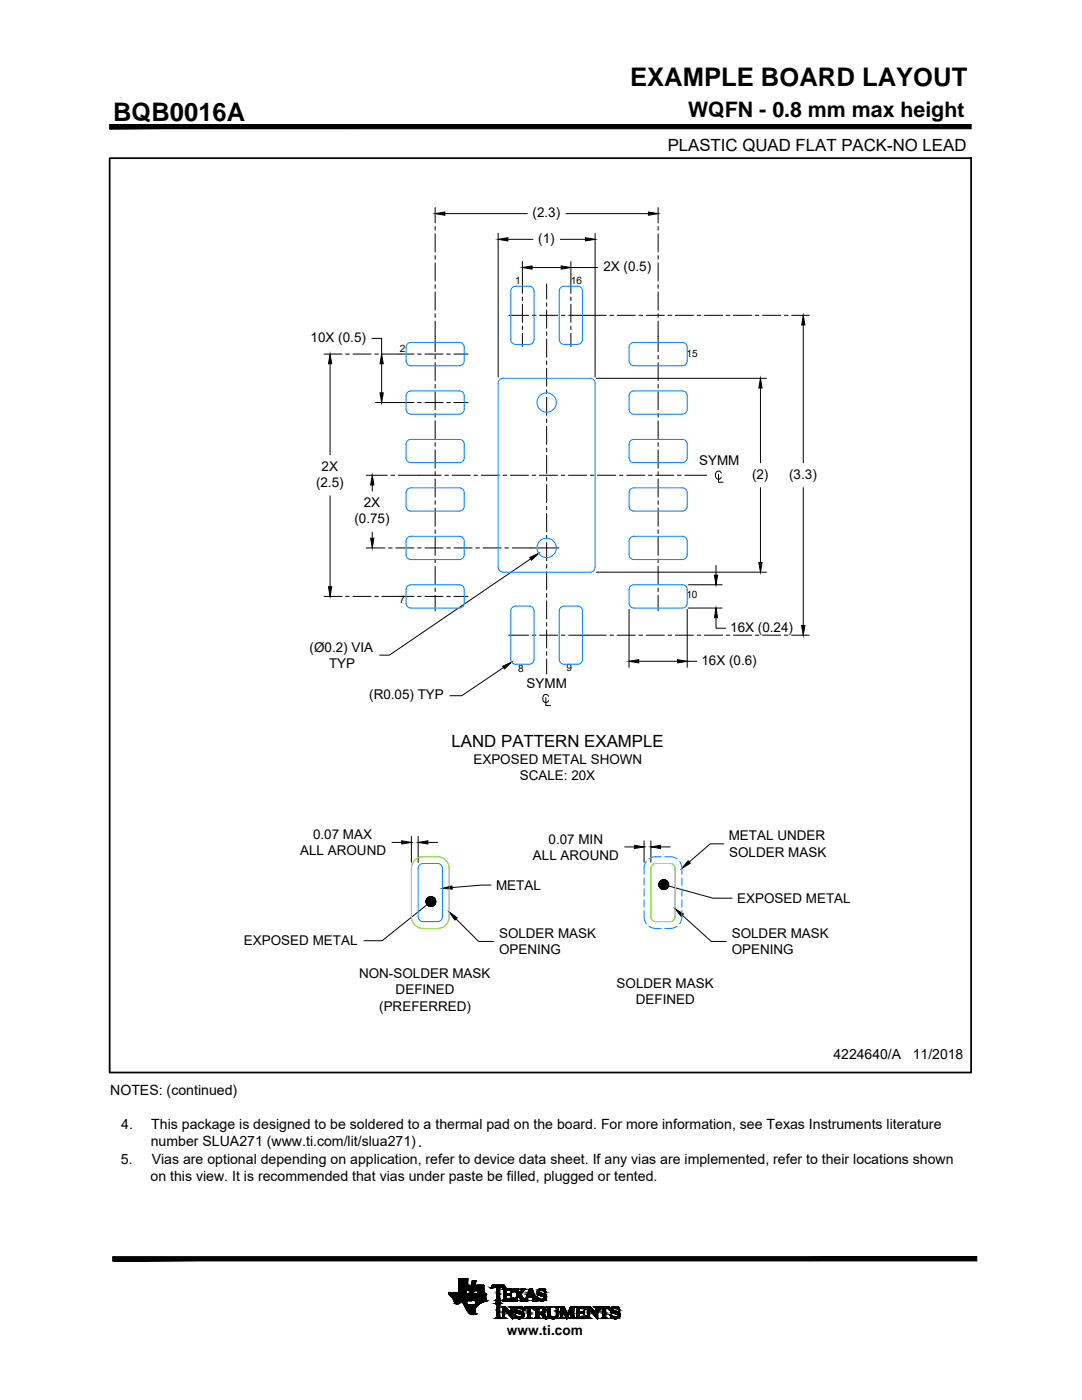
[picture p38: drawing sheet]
<svg xmlns="http://www.w3.org/2000/svg" width="216mm" height="279mm" viewBox="0 0 216 279" stroke-linecap="round" stroke-linejoin="round" font-family="sans-serif">
<defs><g id="words">
<g font-size="5.1">
<text x="125.7" y="17.1">EXAMPLE BOARD LAYOUT</text>
<text x="22.6" y="24.1">BQB0016A</text>
</g>
<text font-size="4.3" x="137.3" y="23.4">WQFN - 0.8 mm max height</text>
<g font-size="3.4">
<text x="133.2" y="30.1">PLASTIC QUAD FLAT PACK-NO LEAD</text>
<text x="90.1" y="149">LAND PATTERN EXAMPLE</text>
</g>
<g font-size="2.8">
<text x="166.3" y="211.4">4224640/A</text>
<text x="182.1" y="211.4">11/2018</text>
<text x="22" y="218.6">NOTES: (continued)</text>
<text x="24.2" y="225.3">4.</text>
<text x="30.2" y="225.3">This package is designed to be soldered to a thermal pad on the board. For more information, see Texas Instruments literature</text>
<text x="24.1" y="232.2">5.</text>
<text x="30.1" y="228.7">number SLUA271 (www.ti.com/lit/slua271).</text>
<text x="30.3" y="232.2">Vias are optional depending on application, refer to device data sheet. If any vias are implemented, refer to their locations shown</text>
<text x="30" y="235.6">on this view. It is recommended that vias under paste be filled, plugged or tented.</text>
</g>
<g font-size="2.7">
<text x="106.3" y="43.3">(2.3)</text>
<text x="107.4" y="48.4">(1)</text>
<text x="120.4" y="54.1">2X (0.5)</text>
<text x="62" y="68.2">10X (0.5)</text>
<text x="64.2" y="93.9">2X</text>
<text x="139.5" y="92.7">SYMM</text>
<text x="150.1" y="95.5">(2)</text>
<text x="157.5" y="95.5">(3.3)</text>
<text x="63.1" y="97.1">(2.5)</text>
<text x="72.6" y="101.2">2X</text>
<text x="70.7" y="104.4">(0.75)</text>
<text x="61.8" y="130.1">(Ø0.2) VIA</text>
<text x="145.7" y="126.1">16X (0.24)</text>
<text x="65.7" y="133.4">TYP</text>
<text x="105.1" y="137.3">SYMM</text>
<text x="140" y="132.7">16X (0.6)</text>
<text x="73.7" y="139.5">(R0.05) TYP</text>
<text x="94.5" y="152.4">EXPOSED METAL SHOWN</text>
<text x="103.7" y="155.7">SCALE: 20X</text>
<text x="62.5" y="167.4">0.07 MAX</text>
<text x="145.4" y="167.7">METAL UNDER</text>
<text x="59.9" y="170.7">ALL AROUND</text>
<text x="106.3" y="171.6">ALL AROUND</text>
<text x="109.5" y="168.3">0.07 MIN</text>
<text x="145.5" y="170.9">SOLDER MASK</text>
<text x="99" y="177.6">METAL</text>
<text x="147.1" y="180.2">EXPOSED METAL</text>
<text x="48.7" y="188.7">EXPOSED METAL</text>
<text x="99.6" y="190.4">OPENING</text>
<text x="99.6" y="187.2">SOLDER MASK</text>
<text x="146" y="190.4">OPENING</text>
<text x="146" y="187.2">SOLDER MASK</text>
<text x="71.6" y="195.2">NON-SOLDER MASK</text>
<text x="123" y="197.1">SOLDER MASK</text>
<text x="75.7" y="201.7">(PREFERRED)</text>
<text x="78.9" y="198.4">DEFINED</text>
<text x="126.9" y="200.3">DEFINED</text>
<text x="101.2" y="266.4">www.ti.com</text>
</g>
<g font-size="2">
<text x="102.8" y="56.7">1</text>
<text x="113.9" y="56.7">16</text>
<text x="79.8" y="70.2">2</text>
<text x="137" y="71.2">15</text>
<text x="137" y="119.3">10</text>
<text x="79.7" y="120.4">7</text>
<text x="103.4" y="134.1">8</text>
<text x="113.1" y="133.9">9</text>
</g>
</g></defs>
<g fill="#000" stroke="#000" stroke-width=".2">
<path d="M86.8 42.6l2-.3v.7zM99.4 47.8l1.9-.4v.7zM104.2 53.4l2-.3v.6zM112 53.1l1.9 .3-1.9 .3zM116.8 47.4l1.9 .4-1.9 .3zM129.4 42.3l1.9 .3-1.9 .4zM65.9 70.7l.3 1.9h-.7zM75.8 78.4h.7l-.3 1.9zM76.2 70.7l.3 1.9h-.7zM151.7 75.5l.4 1.9h-.7zM160.3 62.9l.3 2h-.6zM74.3 94.8l.3 2h-.6z"/>
<path d="M65.5 117.1h.7l-.3 1.9zM74 107.4h.6l-.3 2zM105.7 111.3l1.8-.9-1.4 1.4zM142.6 114.8h.6l-.3 1.9zM151.4 112.3h.7l-.4 1.9zM100.3 133l1.8-.9-1.4 1.4zM125.5 132l2-.3v.6zM135.2 131.7l1.9 .3-1.9 .3zM142.9 121.3l.3 2h-.6zM160 124.8h.6l-.3 2zM80.2 167.8l1.9 .3-1.9 .3zM83.4 168.1l2-.3v.6z"/>
<path d="M88.3 177.3l1.9-.5v.6zM126.6 168.7l1.9 .3-1.9 .3zM129.9 169l1.9-.3v.6zM137.3 171.8l.4 .5-1.6 1zM89.6 182l1.6 1.2-.4 .4zM134.7 181.4l1.7 1-.5 .5zM94.6 259.5h2.3zM94.8 259.6h2.1zM94.9 259.6h.1zM95 259.7h1.9zM98 257.1h.1zM101.6 258.2h.4z"/>
<path d="M101.7 258.2h.3zM102.3 259.1h.1zM103.2 258.6h.3zM107.8 258.6h1.2zM108 259.6h.2zM108.2 258.7h.8zM91.1 260.2h.3zM94.4 262.3h.2zM94.4 262.3h.1zM98.9 260.2h1zM104.5 261.4h.1zM107.9 261.9h.8z"/>
<path d="M108.6 263.1h.7zM108.9 263.2h.1zM113.1 263.1h.1zM116.2 261.8h.4zM116.3 261.8h.3zM116.9 262.6h.1zM119.5 261.4h.1z"/>
<path d="M21.9 24.8v.9l171.9-.9zM21.9 25.7l171.9-.9v.9z"/>
<path d="M85 179.8l1 .1zM85 179.9h1zM85 180l1-.1z"/>
<path d="M85.1 179.6l.9 .3zM85.1 179.7l.9 .2zM85 179.7l1 .2z"/>
<path d="M85.2 179.4l.8 .5zM85.2 179.4l.8 .5zM85.1 179.5l.9 .4z"/>
<path d="M85.3 179.2l.7 .7zM85.3 179.2l.7 .7zM85.3 179.3l.7 .6z"/>
<path d="M85.5 179.1l.5 .8zM85.4 179.1l.6 .8zM85.4 179.2l.6 .7z"/>
<path d="M85.8 179l.2 .9zM85.7 179l.3 .9zM85.6 179l.4 .9z"/>
<path d="M86 179v.9zM85.9 179l.1 .9zM85.8 179l.2 .9z"/>
<path d="M86.3 179l-.3 .9zM86.2 179l-.2 .9zM86.1 179l-.1 .9z"/>
<path d="M86.5 179.1l-.5 .8zM86.4 179.1l-.4 .8zM86.3 179l-.3 .9z"/>
<path d="M86 179.9l.7-.6zM86.6 179.2l-.6 .7zM86.6 179.1l-.6 .8z"/>
<path d="M86 179.9l.8-.4zM86 179.9l.8-.5zM86 179.9l.8-.5z"/>
<path d="M86 179.9l.9-.1zM86 179.9l.9-.3zM86 179.9l.9-.3z"/>
<path d="M131.5 176.5l.9 .1zM131.5 176.6h.9zM131.5 176.7l.9-.1z"/>
<path d="M131.5 176.8l.9-.2zM131.5 176.9l.9-.3zM131.6 177l.8-.4z"/>
<path d="M131.5 176.3l.9 .3zM131.5 176.4l.9 .2zM131.5 176.5l.9 .1z"/>
<path d="M131.6 177l.8-.4zM131.6 177.1l.8-.5zM131.7 177.2l.7-.6z"/>
<path d="M131.6 176.1l.8 .5zM131.6 176.1l.8 .5zM131.5 176.2l.9 .4z"/>
<path d="M131.8 177.2l.6-.6zM132.4 176.6l-.6 .7zM132.4 176.6l-.4 .8z"/>
<path d="M131.8 175.9l.6 .7zM131.7 175.9l.7 .7zM131.7 176l.7 .6z"/>
<path d="M132.4 176.6l-.4 .8zM132.4 176.6l-.3 .9zM132.4 176.6l-.3 .9z"/>
<path d="M131.9 175.8l.5 .8zM131.8 175.8l.6 .8zM131.8 175.9l.6 .7z"/>
<path d="M132.4 176.6l-.2 .9zM132.4 176.6l-.1 .9zM132.4 176.6v.9z"/>
<path d="M132.1 175.6l.3 1zM132 175.7l.4 .9zM132 175.7l.4 .9z"/>
<path d="M132.4 176.6v.9zM132.4 176.6l.2 .9zM132.4 176.6l.2 .9z"/>
<path d="M132.4 175.6v1zM132.3 175.6l.1 1zM132.2 175.6l.2 1z"/>
<path d="M132.4 176.6l.3 .9zM132.4 176.6l.4 .8zM132.4 176.6l.4 .8z"/>
<path d="M132.6 175.6l-.2 1zM132.5 175.6l-.1 1zM132.5 175.6l-.1 1z"/>
<path d="M132.4 176.6l.6 .7zM132.4 176.6l.6 .7zM132.4 176.6l.7 .7z"/>
<path d="M132.9 175.7l-.5 .9zM132.8 175.6l-.4 1zM132.7 175.6l-.3 1z"/>
<path d="M132.4 176.6l.8 .6zM132.4 176.6l.8 .6zM132.4 176.6l.9 .4z"/>
<path d="M133.1 175.8l-.7 .8zM133 175.8l-.6 .8zM132.9 175.7l-.5 .9z"/>
<path d="M132.4 176.6l.9 .4zM132.4 176.6l1 .3zM132.4 176.6l1 .3z"/>
<path d="M132.4 176.6l.9-.5zM132.4 176.6l.8-.7zM132.4 176.6l.8-.7z"/>
<path d="M132.4 176.6l1 .2zM132.4 176.6h1zM132.4 176.6h1z"/>
<path d="M132.4 176.6l1-.4zM132.4 176.6l.9-.5zM132.4 176.6l.9-.5z"/>
<path d="M132.4 176.6h1zM132.4 176.6l1-.2zM132.4 176.6l1-.2z"/>
<path d="M85 180.1l1-.2zM85 180.2l1-.3zM85.1 180.2l.9-.3z"/>
<path d="M85.1 180.3l.9-.4zM85.1 180.4l.9-.5zM85.2 180.5l.8-.6z"/>
<path d="M85.2 180.5l.8-.6zM85.3 180.6l.7-.7zM86 179.9l-.6 .8z"/>
<path d="M86 179.9l-.6 .8zM86 179.9l-.4 .9zM86 179.9l-.4 .9z"/>
<path d="M86 179.9l-.3 1zM86 179.9l-.3 1zM86 179.9l-.1 1z"/>
<path d="M86 179.9l-.1 1zM86 179.9v1zM86 179.9l.1 1z"/>
<path d="M86 179.9l.1 1zM86 179.9l.2 1zM86 179.9l.4 .9z"/>
<path d="M86 179.9l.4 .9zM86 179.9l.5 .8zM86 179.9l.5 .8z"/>
<path d="M86 179.9l.6 .7zM86 179.9l.7 .7zM86 179.9l.7 .7z"/>
<path d="M86 179.9l.8 .5zM86 179.9l.8 .5zM86 179.9l.8 .5z"/>
<path d="M86 179.9l.9 .3zM86 179.9l.9 .3zM86 179.9l.9 .1z"/>
<path d="M86 179.9l.9 .1zM86 179.9h.9zM86 179.9l.9-.1z"/>
<path d="M22.5 250.8v.8l172.4-.8zM22.5 251.6l172.4-.8v.8z"/>
<path d="M90.8 260h.8zM90.8 260h.8z"/>
<path d="M90.8 260h.8zM90.8 260h.8z"/>
<path d="M90.7 259.9h1zM90.7 259.9l.9 .1z"/>
<path d="M90.7 259.9h1zM90.7 259.9h1z"/>
<path d="M90.7 259.9h1zM90.7 259.9h1z"/>
<path d="M90.7 259.9h1.1zM90.7 259.9h1z"/>
<path d="M90.7 259.8h1.1zM90.7 259.8l1.1 .1z"/>
<path d="M90.7 259.8h1.1zM90.7 259.8h1.1z"/>
<path d="M90.7 259.8h1.1zM90.7 259.8h1.1z"/>
<path d="M90.7 259.8h1.2zM90.7 259.8h1.1z"/>
<path d="M90.7 259.8h1.2zM90.7 259.8h1.2z"/>
<path d="M90.7 259.8h1.2zM90.7 259.8h1.2z"/>
<path d="M90.7 259.8h1.3zM90.7 259.8h1.2z"/>
<path d="M90.7 259.8h1.3zM90.7 259.8h1.3z"/>
<path d="M90.7 259.8h1.3zM90.7 259.8h1.3z"/>
<path d="M89.6 258.3h3.3zM89.6 258.3h3.3z"/>
<path d="M89.6 258.3h3.3zM89.6 258.3h3.3z"/>
<path d="M89.6 258.2h3.3zM89.6 258.2l3.3 .1z"/>
<path d="M89.6 258.2h3.3zM89.6 258.2h3.3z"/>
<path d="M89.6 258.2h3.3zM89.6 258.2h3.3z"/>
<path d="M89.6 258.2h3.3zM89.6 258.2h3.3z"/>
<path d="M89.6 258.2h3.3zM89.6 258.2h3.3z"/>
<path d="M89.6 258.2h3.3zM89.6 258.2h3.3z"/>
<path d="M89.6 258.2h3.3zM89.6 258.2h3.3z"/>
<path d="M89.6 258.1h3.4zM89.6 258.1l3.3 .1z"/>
<path d="M89.6 258.1h3.4zM89.6 258.1h3.4z"/>
<path d="M89.6 258.1h3.4zM89.6 258.1h3.4z"/>
<path d="M89.5 258.1h3.5zM89.5 258.1h3.5z"/>
<path d="M89.6 258.1h3.4zM89.6 258.1h3.4z"/>
<path d="M89.5 258h3.5zM89.5 258h3.5z"/>
<path d="M89.5 258h3.5zM89.5 258l3.5 .1z"/>
<path d="M89.5 257.9h3.5zM89.5 257.9l3.5 .1z"/>
<path d="M91.6 257.9h1.4zM91.6 257.9h1.4z"/>
<path d="M91.6 257.9h1.4zM91.6 257.9h1.4z"/>
<path d="M91.6 257.9h1.4zM91.6 257.9h1.4z"/>
<path d="M91.6 257.9h1.4zM91.6 257.9h1.4z"/>
<path d="M91.6 257.9h1.4zM91.6 257.9h1.4z"/>
<path d="M91.6 257.9h1.4zM91.6 257.9h1.4z"/>
<path d="M91.6 257.9h1.4zM91.6 257.9h1.4z"/>
<path d="M91.6 257.9h1.4zM91.6 257.9h1.4z"/>
<path d="M91.6 257.9h1.4zM91.6 257.9h1.4z"/>
<path d="M91.6 257.8h1.4zM91.6 257.8l1.4 .1z"/>
<path d="M91.6 257.8h1.4zM91.6 257.8h1.4z"/>
<path d="M91.6 257.8h1.4zM91.6 257.8h1.4z"/>
<path d="M91.6 257.8h1.4zM91.6 257.8h1.4z"/>
<path d="M91.6 257.7h1.4zM91.6 257.7l1.4 .1z"/>
<path d="M91.6 257.7h1.4zM91.6 257.7h1.4z"/>
<path d="M91.6 257.7h1.4zM91.6 257.7h1.4z"/>
<path d="M91.6 257.6h1.5zM91.6 257.6l1.4 .1z"/>
<path d="M91.6 257.6h1.5zM91.6 257.6h1.5z"/>
<path d="M91.6 257.6h1.5zM91.6 257.6h1.5z"/>
<path d="M91.6 257.6h1.5zM91.6 257.6h1.5z"/>
<path d="M91.6 257.5h1.5zM91.6 257.5h1.5z"/>
<path d="M91.6 257.5h1.5zM91.6 257.5l1.5 .1z"/>
<path d="M91.6 257.5h1.5zM91.6 257.5h1.5z"/>
<path d="M91.6 257.5h1.5zM91.6 257.5h1.5z"/>
<path d="M91.6 257.5h1.5zM91.6 257.5h1.5z"/>
<path d="M91.6 257.4l1.5 .1zM91.6 257.4l1.5 .1z"/>
<path d="M91.6 257.5h1.5zM91.6 257.5h1.5z"/>
<path d="M91.6 257.4h1.5zM91.6 257.4h1.5z"/>
<path d="M91.6 257.4h1.5zM91.6 257.4h1.5z"/>
<path d="M91.6 257.4h1.5zM91.6 257.4h1.5z"/>
<path d="M92.4 260h.7zM92.4 260h.7z"/>
<path d="M92.4 260h.7zM92.4 260h.7z"/>
<path d="M92.3 259.9h.8zM92.3 259.9h.8z"/>
<path d="M92.3 259.9h.8zM92.3 259.9l.8 .1z"/>
<path d="M92.3 259.9h.8zM92.3 259.9h.8z"/>
<path d="M92.3 259.9h.8zM92.3 259.9h.8z"/>
<path d="M92.2 259.9h.9zM92.2 259.9h.9z"/>
<path d="M92.2 259.8h.9zM92.2 259.8l.9 .1z"/>
<path d="M92.2 259.8h.9zM92.2 259.8h.9z"/>
<path d="M92.2 259.8h.9zM92.2 259.8h.9z"/>
<path d="M92.1 259.8h1zM92.1 259.8h1z"/>
<path d="M92.1 259.8h1zM92.1 259.8h1z"/>
<path d="M92.1 259.8h1zM92.1 259.8h1z"/>
<path d="M92 259.8h1.1zM92 259.8h1.1z"/>
<path d="M90.6 259.7h2.5zM90.6 259.7l2.5 .1z"/>
<path d="M90.6 259.7h2.5zM90.6 259.7h2.5z"/>
<path d="M90.6 259.6h2.6zM90.6 259.6l2.5 .1z"/>
<path d="M90.6 259.6h2.6zM90.6 259.6h2.6z"/>
<path d="M90.6 259.6h2.6zM90.6 259.6h2.6z"/>
<path d="M90.6 259.5h2.6zM90.6 259.5l2.6 .1z"/>
<path d="M90.5 259.5h2.7zM90.5 259.5h2.7z"/>
<path d="M90.5 259.5h2.7zM90.5 259.5h2.7z"/>
<path d="M90.5 259.5h2.7zM90.5 259.5h2.7z"/>
<path d="M90.5 259.5h2.7zM90.5 259.5h2.7z"/>
<path d="M90.5 259.5h2.7zM90.5 259.5h2.7z"/>
<path d="M90.5 259.5h2.7zM90.5 259.5h2.7z"/>
<path d="M90.5 259.5h2.7zM90.5 259.5h2.7z"/>
<path d="M90.5 259.5h2.7zM90.5 259.5h2.7z"/>
<path d="M90.5 259.4h2.7zM90.5 259.4l2.7 .1z"/>
<path d="M90.5 259.4h2.7zM90.5 259.4h2.7z"/>
<path d="M90.5 259.4h2.7zM90.5 259.4h2.7z"/>
<path d="M90.5 259.4h2.7zM90.5 259.4h2.7z"/>
<path d="M90.5 259.4h2.7zM90.5 259.4h2.7z"/>
<path d="M90.5 259.3h2.7zM90.5 259.3l2.7 .1z"/>
<path d="M90.5 259.3h2.7zM90.5 259.3h2.7z"/>
<path d="M90.5 259.3h2.7zM90.5 259.3h2.7z"/>
<path d="M90.5 259.3h2.7zM90.5 259.3h2.7z"/>
<path d="M90.5 259.3h2.7zM90.5 259.3h2.7z"/>
<path d="M90.4 259.2h2.8zM90.4 259.2l2.8 .1z"/>
<path d="M90.4 259.2h2.8zM90.4 259.2h2.8z"/>
<path d="M90.4 259.2h2.8zM90.4 259.2h2.8z"/>
<path d="M90.4 259.1h2.9zM90.4 259.1h2.9z"/>
<path d="M90.4 259.1h2.9zM90.4 259.1l2.8 .1z"/>
<path d="M90.3 259.1h3zM90.3 259.1h3z"/>
<path d="M90.3 259l3 .1zM90.3 259l3 .1z"/>
<path d="M90.3 259.1h3zM90.3 259.1h3z"/>
<path d="M90.3 259h3zM90.3 259h3z"/>
<path d="M90.2 258.9h3.1zM90.2 258.9l3.1 .1z"/>
<path d="M90.1 258.9h3.2zM90.1 258.9h3.2z"/>
<path d="M90.1 258.9h3.2zM90.1 258.9h3.2z"/>
<path d="M91.6 255.2h1.7zM91.6 255.2h1.7z"/>
<path d="M91.6 255.2h1.7zM91.6 255.2h1.7z"/>
<path d="M91.6 255.2h1.7zM91.6 255.2h1.7z"/>
<path d="M91.6 255.2h1.7zM91.6 255.2h1.7z"/>
<path d="M91.6 255.2h1.7zM91.6 255.2h1.7z"/>
<path d="M91.6 255.2h1.7zM91.6 255.2h1.7z"/>
<path d="M91.6 255.2h1.7zM91.6 255.2h1.7z"/>
<path d="M91.6 255.2h1.7zM91.6 255.2h1.7z"/>
<path d="M91.6 255.2h1.7zM91.6 255.2h1.7z"/>
<path d="M91.6 255.2h1.7zM91.6 255.2h1.7z"/>
<path d="M91.6 255.2l1.7 .1zM91.6 255.2l1.7 .1z"/>
<path d="M91.6 255.3h1.7zM91.6 255.3h1.7z"/>
<path d="M91.6 255.3h1.7zM91.6 255.3h1.7z"/>
<path d="M91.6 255.3h1.7zM91.6 255.3h1.7z"/>
<path d="M91.6 255.3h1.7zM91.6 255.3h1.7z"/>
<path d="M91.6 255.3h1.7zM91.6 255.3h1.7z"/>
<path d="M91.6 255.3h1.7zM91.6 255.3h1.7z"/>
<path d="M91.6 255.3l1.7 .1zM91.6 255.3l1.7 .1z"/>
<path d="M91.6 255.4h1.7zM91.6 255.4h1.7z"/>
<path d="M91.6 255.4h1.7zM91.6 255.4h1.7z"/>
<path d="M91.6 255.4h1.7zM91.6 255.4h1.7z"/>
<path d="M91.6 255.4l1.7 .1zM91.6 255.4l1.7 .1z"/>
<path d="M91.6 255.5h1.7zM91.6 255.5h1.7z"/>
<path d="M91.6 255.5h1.7zM91.6 255.5h1.7z"/>
<path d="M91.6 255.5h1.7zM91.6 255.5h1.7z"/>
<path d="M91.6 255.5h1.7zM91.6 255.5h1.7z"/>
<path d="M91.6 255.5l1.7 .1zM91.6 255.5l1.7 .1z"/>
<path d="M91.6 255.6h1.7zM91.6 255.6h1.7z"/>
<path d="M91.6 255.6l1.7 .1zM91.6 255.6l1.7 .1z"/>
<path d="M91.6 255.7h1.7zM91.6 255.7h1.7z"/>
<path d="M91.6 255.7l1.7 .1zM91.6 255.7l1.7 .1z"/>
<path d="M91.6 255.8h1.7zM91.6 255.8h1.7z"/>
<path d="M91.6 255.8l1.7 .1zM91.6 255.8l1.7 .1z"/>
<path d="M91.6 255.9l1.7 .1zM91.6 255.9l1.7 .1z"/>
<path d="M91.6 256h1.7zM91.6 256h1.7z"/>
<path d="M91.6 256l1.7 .1zM91.6 256l1.7 .1z"/>
<path d="M91.6 256.1l1.7 .1zM91.6 256.1l1.7 .1z"/>
<path d="M91.6 256.2h1.7zM91.6 256.2h1.7z"/>
<path d="M91.6 256.2h1.7zM91.6 256.2h1.7z"/>
<path d="M91.6 256.2l1.7 .1zM91.6 256.2l1.7 .1z"/>
<path d="M91.6 256.3h1.7zM91.6 256.3h1.7z"/>
<path d="M91.6 256.3h1.7zM91.6 256.3h1.7z"/>
<path d="M91.6 256.3l1.7 .1zM91.6 256.3l1.7 .1z"/>
<path d="M91.6 256.4h1.7zM91.6 256.4h1.7z"/>
<path d="M91.6 256.4h1.7zM91.6 256.4h1.7z"/>
<path d="M91.6 256.4l1.7 .1zM91.6 256.4l1.7 .1z"/>
<path d="M91.6 256.5h1.7zM91.6 256.5h1.7z"/>
<path d="M91.6 256.5h1.7zM91.6 256.5h1.7z"/>
<path d="M91.6 256.5h1.7zM91.6 256.5h1.7z"/>
<path d="M91.6 256.5h1.7zM91.6 256.5h1.7z"/>
<path d="M90.1 258.8h3.2zM90.1 258.8l3.2 .1z"/>
<path d="M90 258.8h3.3zM90 258.8h3.3z"/>
<path d="M89.9 258.7h3.4zM89.9 258.7l3.4 .1z"/>
<path d="M89.9 258.6h3.4zM89.9 258.6l3.4 .1z"/>
<path d="M89.9 258.6h3.5zM89.9 258.6h3.4z"/>
<path d="M89.8 258.6h3.6zM89.8 258.6h3.6z"/>
<path d="M89.8 258.5h3.6zM89.8 258.5h3.6z"/>
<path d="M89.8 258.5h3.6zM89.8 258.5l3.6 .1z"/>
<path d="M89.8 258.5h3.6zM89.8 258.5h3.6z"/>
<path d="M89.8 258.5h3.6zM89.8 258.5h3.6z"/>
<path d="M89.7 258.5h3.7zM89.7 258.5h3.7z"/>
<path d="M89.7 258.5h3.7zM89.7 258.5h3.7z"/>
<path d="M89.7 258.4h3.7zM89.7 258.4l3.7 .1z"/>
<path d="M89.7 258.4h3.7zM89.7 258.4h3.7z"/>
<path d="M89.7 258.4h3.7zM89.7 258.4h3.7z"/>
<path d="M89.6 258.3h3.8zM89.6 258.3l3.8 .1zM89.7 258.4h3.7zM89.7 258.4h3.7z"/>
<path d="M89.6 258.3h3.8zM89.6 258.3h3.8z"/>
<path d="M89.6 258.3h3.8zM89.6 258.3h3.8z"/>
<path d="M89.6 258.3h3.8zM89.6 258.3h3.8z"/>
<path d="M89.6 258.3h3.8zM89.6 258.3h3.8z"/>
<path d="M89.6 258.3h3.8zM89.6 258.3h3.8z"/>
<path d="M89.6 258.3h3.8zM89.6 258.3h3.8z"/>
<path d="M89.6 258.3h3.8zM89.6 258.3h3.8z"/>
<path d="M91.6 257.4h2zM91.6 257.4h2z"/>
<path d="M91.6 257.4h2zM91.6 257.4h2z"/>
<path d="M91.6 257.4h2zM91.6 257.4h2z"/>
<path d="M91.6 257.4h2zM91.6 257.4h2z"/>
<path d="M91.6 257.4h2zM91.6 257.4h2z"/>
<path d="M91.6 257.4h2zM91.6 257.4h2z"/>
<path d="M91.6 257.3h2zM91.6 257.3l2 .1z"/>
<path d="M91.6 257.3h2zM91.6 257.3h2z"/>
<path d="M91.6 257.3h2zM91.6 257.3h2z"/>
<path d="M91.6 257.3h2zM91.6 257.3h2z"/>
<path d="M91.6 257.3h2zM91.6 257.3h2z"/>
<path d="M91.6 257.2h2zM91.6 257.2l2 .1z"/>
<path d="M91.6 257.2h2zM91.6 257.2h2z"/>
<path d="M91.6 257.1h2zM91.6 257.1l2 .1z"/>
<path d="M91.6 257.1h2.1zM91.6 257.1h2z"/>
<path d="M91.6 257.1h2.1zM91.6 257.1h2.1z"/>
<path d="M91.6 257h2.1zM91.6 257l2.1 .1z"/>
<path d="M91.6 257h2.1zM91.6 257h2.1z"/>
<path d="M91.6 256.9h2.1zM91.6 256.9l2.1 .1z"/>
<path d="M91.6 256.9h2.1zM91.6 256.9h2.1z"/>
<path d="M91.6 256.8h2.1zM91.6 256.8l2.1 .1z"/>
<path d="M91.6 256.7h2.1zM91.6 256.7l2.1 .1z"/>
<path d="M91.6 256.7h2.1zM91.6 256.7h2.1z"/>
<path d="M91.6 256.7h2.1zM91.6 256.7h2.1z"/>
<path d="M91.6 256.7h2.1zM91.6 256.7h2.1z"/>
<path d="M91.6 256.6h2.1zM91.6 256.6l2.1 .1z"/>
<path d="M91.6 256.6h2.2zM91.6 256.6h2.1z"/>
<path d="M91.6 256.6h2.2zM91.6 256.6h2.2z"/>
<path d="M91.6 256.6h2.2zM91.6 256.6h2.2z"/>
<path d="M91.6 256.5h2.2zM91.6 256.5h2.2z"/>
<path d="M91.6 256.5h2.2zM91.6 256.5l2.2 .1z"/>
<path d="M91.6 256.5h2.2zM91.6 256.5h2.2z"/>
<path d="M91.6 256.5h2.2zM91.6 256.5h2.2z"/>
<path d="M91.6 256.5h2.2zM91.6 256.5h2.2z"/>
<path d="M93.5 259.6h.7zM93.5 259.6h.7z"/>
<path d="M93.5 259.6h.7zM93.5 259.6h.7z"/>
<path d="M93.5 259.5h.7zM93.5 259.5l.7 .1z"/>
<path d="M93.5 259.5h.7zM93.5 259.5h.7z"/>
<path d="M93.5 259.5h.7zM93.5 259.5h.7zM93.5 259.5h.7zM93.5 259.5h.7z"/>
<path d="M93.5 259.5h.7zM93.5 259.5h.7zM93.5 259.5h.7zM93.5 259.5h.7z"/>
<path d="M93.5 259.5h.7zM93.5 259.5h.7zM93.5 259.5h.7zM93.5 259.5h.7z"/>
<path d="M93.5 259.4h.7zM93.5 259.4l.7 .1zM93.5 259.5h.7zM93.5 259.5h.7z"/>
<path d="M93.5 259.4h.7zM93.5 259.4h.7zM93.5 259.4h.7zM93.5 259.4h.7z"/>
<path d="M93.5 259.4h.7zM93.5 259.4h.7zM93.5 259.4h.7zM93.5 259.4h.7z"/>
<path d="M93.5 259.3h.7zM93.5 259.3l.7 .1zM93.5 259.4h.7zM93.5 259.4h.7z"/>
<path d="M93.5 259.3h.7zM93.5 259.3h.7zM93.5 259.3h.7zM93.5 259.3h.7z"/>
<path d="M93.5 259.2h.7zM93.5 259.2l.7 .1zM93.5 259.3h.7zM93.5 259.3h.7z"/>
<path d="M93.6 259.2h.7zM93.6 259.2h.6zM93.5 259.2h.7zM93.5 259.2h.7z"/>
<path d="M93.6 259.1h.7zM93.6 259.1l.7 .1zM93.6 259.2h.7zM93.6 259.2h.7z"/>
<path d="M93.6 259.1h.7zM93.6 259.1h.7zM93.6 259.1h.7zM93.6 259.1h.7z"/>
<path d="M93.6 259h.7zM93.6 259l.7 .1zM93.6 259.1h.7zM93.6 259.1h.7z"/>
<path d="M93.6 259h.7zM93.6 259h.7zM93.6 259h.7zM93.6 259h.7z"/>
<path d="M93.6 258.9l.7 .1v-.1zM93.6 258.9l.7 .1h-.7zM93.6 259h.7zM93.6 259h.7z"/>
<path d="M93.6 258.7l.7 .2v-.2zM93.6 258.7l.7 .2h-.7zM93.6 258.9h.7zM93.6 258.9h.7z"/>
<path d="M93.7 258.6l.6 .1 .1-.1zM93.7 258.6l.6 .1h-.7zM93.6 258.7h.7zM93.6 258.7h.7z"/>
<path d="M93.7 258.5l.7 .1v-.1zM93.7 258.5l.7 .1h-.7zM93.7 258.6h.7zM93.7 258.6h.7z"/>
<path d="M93.7 258.3l.7 .2v-.2zM93.7 258.3l.7 .2h-.7zM93.7 258.5h.7zM93.7 258.5h.7z"/>
<path d="M93.8 258l.6 .3 .1-.3zM93.8 258l.6 .3h-.7zM93.7 258.3h.7zM93.7 258.3h.7z"/>
<path d="M93.8 257.8l.7 .2v-.2zM93.8 257.8l.7 .2h-.7zM93.8 258h.7zM93.8 258h.7z"/>
<path d="M93.9 257.6l.6 .2 .1-.2zM93.9 257.6l.6 .2h-.7zM93.8 257.8h.7zM93.8 257.8h.7z"/>
<path d="M93.9 257.5l.7 .1v-.1zM93.9 257.5l.7 .1h-.7zM93.9 257.6h.7zM93.9 257.6h.7z"/>
<path d="M93.9 257.4l.7 .1v-.1zM93.9 257.4l.7 .1h-.7zM93.9 257.5h.7zM93.9 257.5h.7z"/>
<path d="M93.9 257.2l.7 .2v-.2zM93.9 257.2l.7 .2h-.7zM93.9 257.4h.7zM93.9 257.4h.7z"/>
<path d="M94 257.1l.6 .1 .1-.1zM94 257.1l.6 .1h-.7zM93.9 257.2h.7zM93.9 257.2h.7z"/>
<path d="M94 257.1h.7zM94 257.1h.7zM94 257.1h.7zM94 257.1h.7z"/>
<path d="M94 257h.7zM94 257l.7 .1zM94 257.1h.7zM94 257.1h.7z"/>
<path d="M94 256.9h.7zM94 256.9l.7 .1zM94 257h.7zM94 257h.7z"/>
<path d="M94 256.9h.7zM94 256.9h.7zM94 256.9h.7zM94 256.9h.7z"/>
<path d="M94 256.9h.7zM94 256.9h.7zM94 256.9h.7zM94 256.9h.7z"/>
<path d="M94 256.8h.7zM94 256.8l.7 .1zM94 256.9h.7zM94 256.9h.7z"/>
<path d="M94 256.8h.7zM94 256.8h.7zM94 256.8h.7zM94 256.8h.7z"/>
<path d="M94 256.7h.7zM94 256.7l.7 .1zM94 256.8h.7zM94 256.8h.7z"/>
<path d="M94.1 256.7h.6zM94.1 256.7h.6zM94 256.7h.7zM94 256.7h.7z"/>
<path d="M94.1 256.7h.7zM94.1 256.7h.6zM94.1 256.7h.6zM94.1 256.7h.6z"/>
<path d="M94.1 256.6h.7zM94.1 256.6l.7 .1zM94.1 256.7h.7zM94.1 256.7h.7z"/>
<path d="M94.1 256.6h.7zM94.1 256.6h.7zM94.1 256.6h.7zM94.1 256.6h.7z"/>
<path d="M94.1 256.6h.7zM94.1 256.6h.7zM94.1 256.6h.7zM94.1 256.6h.7z"/>
<path d="M94.1 256.6h.7zM94.1 256.6h.7zM94.1 256.6h.7zM94.1 256.6h.7z"/>
<path d="M94.1 256.5h.7zM94.1 256.5l.7 .1zM94.1 256.6h.7zM94.1 256.6h.7z"/>
<path d="M94.1 256.5h.7zM94.1 256.5h.7zM94.1 256.5h.7zM94.1 256.5h.7z"/>
<path d="M94.1 256.5h.7zM94.1 256.5h.7zM94.1 256.5h.7zM94.1 256.5h.7z"/>
<path d="M94.1 256.5h.7zM94.1 256.5h.7zM94.1 256.5h.7zM94.1 256.5h.7z"/>
<path d="M94.1 256.2h.7zM94.1 256.2h.7zM94.1 256.2h.7zM94.1 256.2h.7z"/>
<path d="M94.1 256.2h.7zM94.1 256.2h.7z"/>
<path d="M94.1 256.2h.7zM94.1 256.2h.7zM94.1 256.2h.7zM94.1 256.2h.7z"/>
<path d="M94.1 256.2h.7zM94.1 256.2h.7zM94.1 256.2h.7zM94.1 256.2h.7z"/>
<path d="M94.1 256.2h.7zM94.1 256.2h.7zM94.1 256.2h.7zM94.1 256.2h.7z"/>
<path d="M94.2 256.2h.6zM94.2 256.2h.6zM94.1 256.2h.7zM94.1 256.2h.7z"/>
<path d="M94.2 256.2h.7zM94.2 256.2h.6zM94.2 256.2h.6zM94.2 256.2h.6z"/>
<path d="M94.2 256.1h.7zM94.2 256.1l.7 .1zM94.2 256.2h.7zM94.2 256.2h.7z"/>
<path d="M94.2 256.1h.7zM94.2 256.1h.7zM94.2 256.1h.7zM94.2 256.1h.7z"/>
<path d="M94.2 256h.7zM94.2 256l.7 .1zM94.2 256.1h.7zM94.2 256.1h.7z"/>
<path d="M94.2 256h.7zM94.2 256h.7zM94.2 256h.7zM94.2 256h.7z"/>
<path d="M94.2 255.9h.7zM94.2 255.9l.7 .1zM94.2 256h.7zM94.2 256h.7z"/>
<path d="M94.2 255.8h.7zM94.2 255.8l.7 .1zM94.2 255.9h.7zM94.2 255.9h.7z"/>
<path d="M94.2 255.8h.7zM94.2 255.8h.7zM94.2 255.8h.7zM94.2 255.8h.7z"/>
<path d="M94.2 255.7h.7zM94.2 255.7l.7 .1zM94.2 255.8h.7zM94.2 255.8h.7z"/>
<path d="M94.3 255.7h.6zM94.3 255.7h.6zM94.2 255.7h.7zM94.2 255.7h.7z"/>
<path d="M94.3 255.6h.7zM94.3 255.6l.6 .1zM94.3 255.7h.6zM94.3 255.7h.6z"/>
<path d="M94.3 255.6h.7zM94.3 255.6h.7zM94.3 255.6h.7zM94.3 255.6h.7z"/>
<path d="M94.3 255.6h.7zM94.3 255.6h.7zM94.3 255.6h.7zM94.3 255.6h.7z"/>
<path d="M94.3 255.6h.7zM94.3 255.6h.7zM94.3 255.6h.7zM94.3 255.6h.7z"/>
<path d="M94.3 255.6h.7zM94.3 255.6h.7zM94.3 255.6h.7zM94.3 255.6h.7z"/>
<path d="M94.3 255.6h.7zM94.3 255.6h.7zM94.3 255.6h.7zM94.3 255.6h.7z"/>
<path d="M94.3 255.6h.7zM94.3 255.6h.7zM94.3 255.6h.7zM94.3 255.6h.7z"/>
<path d="M94.3 255.6h.7zM94.3 255.6h.7zM94.3 255.6h.7zM94.3 255.6h.7z"/>
<path d="M94.9 259.6h.1zM94.9 259.6h.1z"/>
<path d="M95 259.6h1.9zM95 259.6h1.9z"/>
<path d="M94.9 260h1.2zM94.9 260h1.1z"/>
<path d="M94.9 259.9h1.3zM94.9 259.9l1.2 .1z"/>
<path d="M94.9 259.9h1.4zM94.9 259.9h1.3z"/>
<path d="M94.9 259.9h1.4zM94.9 259.9h1.4z"/>
<path d="M94.9 259.9h1.4zM94.9 259.9h1.4z"/>
<path d="M94.9 259.8h1.5zM94.9 259.8l1.4 .1z"/>
<path d="M94.9 259.8h1.5zM94.9 259.8h1.5z"/>
<path d="M94.9 259.8h1.6zM94.9 259.8h1.5z"/>
<path d="M95.1 256.5h1.4zM95.1 256.5h1.4zM95.1 256.5h1.4zM95.1 256.5h1.4z"/>
<path d="M95.1 256.5h1.4zM95.1 256.5h1.4zM95.1 256.5h1.4zM95.1 256.5h1.4z"/>
<path d="M95.1 256.5h1.4zM95.1 256.5h1.4zM95.1 256.5h1.4zM95.1 256.5h1.4z"/>
<path d="M95.1 256.5l1.4 .1zM95.1 256.5l1.4 .1z"/>
<path d="M95.1 256.6h1.4zM95.1 256.6h1.4z"/>
<path d="M95.1 256.6h1.4zM95.1 256.6h1.4zM95.1 256.6h1.4zM95.1 256.6h1.4z"/>
<path d="M95.1 256.6h1.4zM95.1 256.6h1.4zM95.1 256.6h1.4zM95.1 256.6h1.4z"/>
<path d="M95.1 256.6h1.4zM95.1 256.6h1.4zM95.1 256.6h1.4zM95.1 256.6h1.4z"/>
<path d="M95.1 256.6l1.4 .1zM95.1 256.6l1.4 .1z"/>
<path d="M95.1 256.7h1.4zM95.1 256.7h1.4z"/>
<path d="M95.1 256.7h1.4zM95.1 256.7h1.4z"/>
<path d="M95 256.7h1.5zM95 256.7h1.5z"/>
<path d="M95 256.7h1.5zM95 256.7h1.5z"/>
<path d="M95 256.7h1.5zM95 256.7h1.5z"/>
<path d="M95 256.7l1.5 .1zM95 256.7l1.5 .1z"/>
<path d="M95 256.8h1.5zM95 256.8h1.5z"/>
<path d="M95 256.8l1.5 .1zM95 256.8l1.5 .1z"/>
<path d="M95 256.9h1.5zM95 256.9h1.5z"/>
<path d="M95 256.9l1.5 .1zM95 256.9l1.5 .1z"/>
<path d="M95 257h1.5zM95 257h1.5z"/>
<path d="M95 257l1.5 .1zM95 257l1.5 .1z"/>
<path d="M95 257.1h1.5zM95 257.1h1.5z"/>
<path d="M95 257.1h1.5zM95 257.1h1.5z"/>
<path d="M95 257.1h1.5zM95 257.1h1.5z"/>
<path d="M95 257.1l1.5 .1zM95 257.1l1.5 .1z"/>
<path d="M94.9 257.2h1.6zM94.9 257.2h1.6z"/>
<path d="M94.9 257.2h1.6zM94.9 257.2h1.6z"/>
<path d="M94.9 257.2l1.6 .1zM94.9 257.2l1.6 .1z"/>
<path d="M94.9 257.3h1.6zM94.9 257.3h1.6z"/>
<path d="M94.9 257.3h1.6zM94.9 257.3h1.6z"/>
<path d="M94.9 257.3h1.6zM94.9 257.3h1.6z"/>
<path d="M94.9 257.3h1.6zM94.9 257.3h1.6z"/>
<path d="M94.9 257.3h1.6zM94.9 257.3h1.6z"/>
<path d="M94.9 257.3h1.6zM94.9 257.3h1.6z"/>
<path d="M94.9 257.3l1.6 .1zM94.9 257.3l1.6 .1z"/>
<path d="M94.9 257.4h1.6zM94.9 257.4h1.6z"/>
<path d="M94.9 257.4h1.6zM94.9 257.4h1.6z"/>
<path d="M94.9 257.4h1.6zM94.9 257.4h1.6z"/>
<path d="M94.9 257.4h1.6zM94.9 257.4h1.6z"/>
<path d="M94.9 257.4h1.6zM94.9 257.4h1.6z"/>
<path d="M94.9 257.4h1.6zM94.9 257.4h1.6z"/>
<path d="M94.9 257.4h1.6zM94.9 257.4h1.6z"/>
<path d="M94.9 257.4h1.6zM94.9 257.4h1.6z"/>
<path d="M94.9 257.4h1.6zM94.9 257.4h1.6z"/>
<path d="M94.9 257.4h1.6zM94.9 257.4h1.6z"/>
<path d="M94.9 257.4h1.6zM94.9 257.4h1.6z"/>
<path d="M95.4 257.4h1.1zM95.4 257.4h1.1z"/>
<path d="M95.4 257.4h1.1zM95.4 257.4h1.1z"/>
<path d="M95.4 257.4h1.1zM95.4 257.4h1.1z"/>
<path d="M95.4 257.4l1.1 .1zM95.4 257.4l1.1 .1z"/>
<path d="M95.4 257.5h1.1zM95.4 257.5h1.1z"/>
<path d="M95.4 257.5h1.1zM95.4 257.5h1.1z"/>
<path d="M95.4 257.5h1.1zM95.4 257.5h1.1z"/>
<path d="M95.4 257.5h1.1zM95.4 257.5h1.1z"/>
<path d="M95.4 257.5l1.1 .1zM95.4 257.5l1.1 .1z"/>
<path d="M95.4 257.6h1.1zM95.4 257.6h1.1z"/>
<path d="M95.4 257.6h1.1zM95.4 257.6h1.1z"/>
<path d="M94.9 259.8h1.6zM94.9 259.8h1.6z"/>
<path d="M95.4 257.6h1.1zM95.4 257.6h1.1z"/>
<path d="M95.4 257.6l1.1 .1zM95.4 257.6l1.1 .1z"/>
<path d="M95.4 257.7h1.2zM95.4 257.7h1.2z"/>
<path d="M95.4 257.7h1.2zM95.4 257.7h1.2z"/>
<path d="M95.4 257.7l1.2 .1zM95.4 257.7l1.2 .1z"/>
<path d="M95.4 257.8h1.2zM95.4 257.8h1.2z"/>
<path d="M95.3 257.8h1.3zM95.3 257.8h1.3z"/>
<path d="M95 259.8h1.6zM95 259.8h1.6z"/>
<path d="M95 259.8h1.6zM95 259.8h1.5z"/>
<path d="M95.3 257.8h1.3zM95.3 257.8h1.3z"/>
<path d="M95.3 257.8l1.3 .1zM95.3 257.8l1.3 .1z"/>
<path d="M95.3 257.9h1.3zM95.3 257.9h1.3z"/>
<path d="M95.3 257.9h1.3zM95.3 257.9h1.3z"/>
<path d="M95.3 257.9l1.4 .1zM95.3 257.9l1.4 .1z"/>
<path d="M95 259.8h1.6zM95 259.8h1.6z"/>
<path d="M95.3 258h1.4zM95.3 258h1.4z"/>
<path d="M95.3 258h1.4zM95.3 258h1.4z"/>
<path d="M95.3 258l1.4 .1zM95.3 258l1.4 .1z"/>
<path d="M95 259.7h1.7zM95 259.7l1.6 .1z"/>
<path d="M95.3 258.1h1.4zM95.3 258.1h1.4z"/>
<path d="M95.3 258.1h1.5zM95.3 258.1h1.5z"/>
<path d="M95 259.7h1.8zM95 259.7h1.8z"/>
<path d="M95 259.7h1.8zM95 259.7h1.7z"/>
<path d="M95.3 258.1h1.5zM95.3 258.1h1.5z"/>
<path d="M95.3 258.1h1.5zM95.3 258.1h1.5z"/>
<path d="M95.3 258.1h1.5zM95.3 258.1h1.5z"/>
<path d="M95.3 258.1l1.5 .1zM95.3 258.1l1.5 .1z"/>
<path d="M95 259.7h1.8zM95 259.7h1.8z"/>
<path d="M95.3 258.2h1.5zM95.3 258.2h1.5z"/>
<path d="M95.3 258.2h1.5zM95.3 258.2h1.5z"/>
<path d="M95.3 258.2h1.5zM95.3 258.2h1.5z"/>
<path d="M95.3 258.2h1.6zM95.3 258.2h1.6z"/>
<path d="M95 259.7h1.8zM95 259.7h1.8z"/>
<path d="M95.3 258.2h1.6zM95.3 258.2h1.6z"/>
<path d="M95.3 258.2h1.6zM95.3 258.2h1.6z"/>
<path d="M95.3 258.2h1.6zM95.3 258.2h1.6z"/>
<path d="M95 259.7h1.9zM95 259.7h1.8z"/>
<path d="M95.3 258.2h1.6zM95.3 258.2h1.6z"/>
<path d="M95.3 258.2h1.6zM95.3 258.2h1.6z"/>
<path d="M95.3 258.2h1.6zM95.3 258.2h1.6z"/>
<path d="M95 259.7h1.9zM95 259.7h1.9z"/>
<path d="M95.3 258.2h1.6zM95.3 258.2h1.6z"/>
<path d="M95.3 258.2h1.6zM95.3 258.2h1.6z"/>
<path d="M95 259.7h1.9zM95 259.7h1.9z"/>
<path d="M95.3 258.2h1.6zM95.3 258.2h1.6z"/>
<path d="M95.3 258.2h1.6zM95.3 258.2h1.6z"/>
<path d="M95.3 258.2l1.6 .1zM95.3 258.2l1.6 .1z"/>
<path d="M95.3 258.3h1.6zM95.3 258.3h1.6z"/>
<path d="M95.3 258.3h1.6zM95.3 258.3h1.6z"/>
<path d="M95.3 258.3h1.6zM95.3 258.3h1.6z"/>
<path d="M94.7 258.3h2.2zM94.7 258.3h2.2z"/>
<path d="M94.7 258.3h2.2zM94.7 258.3h2.2z"/>
<path d="M94.7 258.3h2.2zM94.7 258.3h2.2z"/>
<path d="M94.7 258.3h2.2zM94.7 258.3h2.2z"/>
<path d="M94.7 258.3h2.2zM94.7 258.3h2.2z"/>
<path d="M94.7 258.3h2.2zM94.7 258.3h2.2z"/>
<path d="M94.7 258.3h2.2zM94.7 258.3h2.2z"/>
<path d="M94.7 258.3h2.2zM94.7 258.3h2.2z"/>
<path d="M94.7 258.3h2.2zM94.7 258.3h2.2z"/>
<path d="M94.7 258.3h2.2zM94.7 258.3h2.2z"/>
<path d="M94.7 258.3h2.2zM94.7 258.3h2.2z"/>
<path d="M94.7 258.3l2.2 .1zM94.7 258.3l2.2 .1z"/>
<path d="M94.7 258.4h2.2zM94.7 258.4h2.2z"/>
<path d="M94.7 258.4h2.2zM94.7 258.4h2.2z"/>
<path d="M94.7 258.4h2.2zM94.7 258.4h2.2z"/>
<path d="M94.7 258.4h2.2zM94.7 258.4h2.2z"/>
<path d="M94.7 258.4h2.2zM94.7 258.4h2.2z"/>
<path d="M94.7 258.4l2.2 .1zM94.7 258.4l2.2 .1z"/>
<path d="M94.7 258.5h2.2zM94.7 258.5h2.2z"/>
<path d="M94.7 258.5h2.2zM94.7 258.5h2.2z"/>
<path d="M94.7 258.5h2.2zM94.7 258.5h2.2z"/>
<path d="M94.7 258.5l2.2 .1zM94.7 258.5l2.2 .1z"/>
<path d="M94.7 258.6h2.2zM94.7 258.6h2.2z"/>
<path d="M94.7 258.6h2.2zM94.7 258.6h2.2z"/>
<path d="M94.7 258.6l2.2 .1zM94.7 258.6l2.2 .1z"/>
<path d="M94.7 258.7l2.2 .1zM94.7 258.7l2.2 .1z"/>
<path d="M94.6 258.8h2.3zM94.6 258.8h2.3z"/>
<path d="M94.6 258.8l2.3 .1v-.1zM94.6 258.8l2.3 .1h-2.3z"/>
<path d="M94.6 258.9h2.3zM94.6 258.9h2.3z"/>
<path d="M94.6 258.9l2.3 .1zM94.6 258.9l2.3 .1z"/>
<path d="M94.6 259h2.3zM94.6 259h2.3z"/>
<path d="M94.6 259h2.3zM94.6 259h2.3z"/>
<path d="M94.6 259l2.3 .1zM94.6 259l2.3 .1z"/>
<path d="M94.6 259.1h2.3zM94.6 259.1h2.3z"/>
<path d="M94.6 259.1h2.3zM94.6 259.1h2.3z"/>
<path d="M94.6 259.1h2.3zM94.6 259.1h2.3z"/>
<path d="M94.6 259.1h2.3zM94.6 259.1h2.3z"/>
<path d="M94.6 259.1h2.3zM94.6 259.1h2.3z"/>
<path d="M94.6 259.1l2.3 .1zM94.6 259.1l2.3 .1z"/>
<path d="M94.6 259.2h2.3zM94.6 259.2h2.3z"/>
<path d="M94.6 259.2h2.3zM94.6 259.2h2.3zM94.6 259.2h2.3zM94.6 259.2h2.3z"/>
<path d="M94.6 259.2h2.3zM94.6 259.2h2.3z"/>
<path d="M94.5 259.2h2.4zM94.5 259.2h2.4z"/>
<path d="M94.5 259.2l2.4 .1zM94.5 259.2l2.4 .1z"/>
<path d="M94.5 259.3h2.4zM94.5 259.3h2.4z"/>
<path d="M94.5 259.3h2.4zM94.5 259.3h2.4z"/>
<path d="M94.5 259.3h2.4zM94.5 259.3h2.4z"/>
<path d="M94.5 259.3h2.4zM94.5 259.3h2.4z"/>
<path d="M94.5 259.3l2.4 .1zM94.5 259.3l2.4 .1z"/>
<path d="M94.5 259.4h2.4zM94.5 259.4h2.4z"/>
<path d="M94.5 259.4h2.4zM94.5 259.4h2.4z"/>
<path d="M94.5 259.4h2.4zM94.5 259.4h2.4z"/>
<path d="M94.5 259.4h2.4zM94.5 259.4h2.4z"/>
<path d="M94.5 259.4l2.4 .1zM94.5 259.4l2.4 .1z"/>
<path d="M94.5 259.5h2.4zM94.5 259.5h2.4z"/>
<path d="M94.5 259.5h2.4zM94.5 259.5h2.4z"/>
<path d="M94.5 259.5h2.4zM94.5 259.5h2.4z"/>
<path d="M94.5 259.5h2.4zM94.5 259.5h2.4z"/>
<path d="M94.5 259.5h2.4zM94.5 259.5h2.4z"/>
<path d="M94.6 259.5h2.3zM94.6 259.5h2.3z"/>
<path d="M94.6 259.5h2.3zM94.6 259.5h2.3zM94.6 259.5h2.3z"/>
<path d="M94.6 259.5h2.3zM94.6 259.5h2.3z"/>
<path d="M94.6 259.5h2.3zM94.6 259.5h2.3z"/>
<path d="M94.6 259.5l2.3 .1zM94.6 259.5l2.3 .1z"/>
<path d="M94.7 259.6h2.2zM94.7 259.6h2.2z"/>
<path d="M94.7 259.6h2.2zM94.7 259.6h2.2z"/>
<path d="M94.7 259.6h2.2zM94.7 259.6h2.2zM94.8 259.6h2.1z"/>
<path d="M94.8 259.6h2.1zM94.8 259.6h2.1z"/>
<path d="M94.8 259.6h2.1zM94.8 259.6h2.1zM94.8 259.6h2.1z"/>
<path d="M95 259.6h1.9zM95 259.6h1.9z"/>
<path d="M95 259.6h1.9zM95 259.6h1.9z"/>
<path d="M95 259.6h1.9zM95 259.6h1.9z"/>
<path d="M95 259.6h1.9zM95 259.6h1.9z"/>
<path d="M95 259.6h1.9zM95 259.6h1.9zM95 259.6h1.9zM95 259.6h1.9z"/>
<path d="M95 259.6h1.9zM95 259.6h1.9z"/>
<path d="M95 259.6h1.9zM95 259.6h1.9z"/>
<path d="M95 259.6h1.9zM95 259.6h1.9z"/>
<path d="M95 259.6h1.9zM95 259.6h1.9zM95 259.6h1.9zM95 259.6h1.9z"/>
<path d="M95 259.6l1.9 .1zM95 259.6l1.9 .1z"/>
<path d="M95 259.7h1.9zM95 259.7h1.9z"/>
<path d="M95 259.7h1.9zM95 259.7h1.9z"/>
<path d="M95 259.7h1.9zM95 259.7h1.9z"/>
<path d="M95 259.7h1.9zM95 259.7h1.9zM95 259.7h1.9z"/>
<path d="M95 259.7h1.9zM95 259.7h1.9z"/>
<path d="M98 257.1h.1zM98 257.1h.1z"/>
<path d="M98 257h.1zM98 257l.1 .1z"/>
<path d="M98 257h.1zM98 257h.1z"/>
<path d="M98 257h.2zM98 257h.1z"/>
<path d="M98 257h.2zM98 257h.2z"/>
<path d="M98 257h.2zM98 257h.2z"/>
<path d="M98 257h.2zM98 257h.2z"/>
<path d="M98 256.9h.2zM98 256.9l.2 .1z"/>
<path d="M98 256.9h.3zM98 256.9h.2z"/>
<path d="M98.1 256.9h.2zM98.1 256.9h.2z"/>
<path d="M98.1 256.9h.2zM98.1 256.9h.2z"/>
<path d="M98.1 256.9h.3zM98.1 256.9h.2z"/>
<path d="M98.1 256.9h.3zM98.1 256.9h.3z"/>
<path d="M98.1 256.9h.4zM98.1 256.9h.3z"/>
<path d="M98.1 256.9h.4zM98.1 256.9h.4z"/>
<path d="M98.1 256.9h.5zM98.1 256.9h.4z"/>
<path d="M98.1 256.9h.6zM98.1 256.9h.5z"/>
<path d="M98.1 256.9h.7zM98.1 256.9h.7z"/>
<path d="M98.1 256.9h.7zM98.1 256.9h.6z"/>
<path d="M98.1 256.9h.7zM98.1 256.9h.8z"/>
<path d="M98.1 256.9h.8zM98.1 256.9h.8z"/>
<path d="M98.9 259.5h1zM98.9 259.5h1z"/>
<path d="M98.9 259.5h1zM98.9 259.5h1z"/>
<path d="M98.9 259.5h1zM98.9 259.5h1z"/>
<path d="M98.9 259.5h1zM98.9 259.5h1z"/>
<path d="M98.9 259.6h1zM98.9 259.6h1z"/>
<path d="M98.9 259.6h1zM98.9 259.6h1z"/>
<path d="M99 259.5h.9zM99 259.5h.9z"/>
<path d="M99 259.5h.8zM99 259.5h.8z"/>
<path d="M99 259.5h.8zM99 259.5h.8z"/>
<path d="M99.1 259.4h.7zM99.1 259.4h.7z"/>
<path d="M99.1 259.4h.7zM99.1 259.4h.7z"/>
<path d="M99.1 259.4h.7zM99.1 259.4h.7z"/>
<path d="M99.1 259.4h.6zM99.1 259.4h.6z"/>
<path d="M99.1 259.4h.6zM99.1 259.4h.6z"/>
<path d="M99.1 259.2h.6zM99.1 259.2h.6z"/>
<path d="M99.1 257h.6zM99.1 257h.6zM99.1 257h.6zM99.1 257h.6z"/>
<path d="M99.1 257h.6zM99.1 257h.6zM99.1 257h.6zM99.1 257h.6z"/>
<path d="M99.1 257h.6zM99.1 257h.6zM99.1 257h.6zM99.1 257h.6z"/>
<path d="M99.1 257h.6zM99.1 257h.6zM99.1 257h.6zM99.1 257h.6z"/>
<path d="M99.1 257l.6 .1zM99.1 257l.6 .1zM99.1 257.1h.6zM99.1 257.1h.6z"/>
<path d="M99.1 257.1h.6zM99.1 257.1h.6zM99.1 257.1h.6zM99.1 257.1h.6z"/>
<path d="M99.1 257.1h.6zM99.1 257.1h.6zM99.1 257.1h.6zM99.1 257.1h.6z"/>
<path d="M99.1 257.1h.6zM99.1 257.1h.6zM99.1 257.1h.6zM99.1 257.1h.6z"/>
<path d="M99.1 257.1h.6zM99.1 257.1h.6zM99.1 257.1h.6zM99.1 257.1h.6z"/>
<path d="M99.1 257.1l.6 .1zM99.1 257.1l.6 .1zM99.1 257.2h.6zM99.1 257.2h.6z"/>
<path d="M99.1 257.2h.6zM99.1 257.2h.6zM99.1 257.2h.6zM99.1 257.2h.6z"/>
<path d="M99.1 257.2h.6zM99.1 257.2h.6zM99.1 257.2h.6zM99.1 257.2h.6z"/>
<path d="M99.1 257.2l.6 .1zM99.1 257.2l.6 .1zM99.1 257.3h.6zM99.1 257.3h.6z"/>
<path d="M99.1 257.3l.6 .1zM99.1 257.3l.6 .1zM99.1 257.4h.6zM99.1 257.4h.6z"/>
<path d="M99.1 257.4h.6zM99.1 257.4h.6zM99.1 257.4h.6zM99.1 257.4h.6z"/>
<path d="M99.1 257.4l.6 .1zM99.1 257.4l.6 .1z"/>
<path d="M99.1 257.5h.6zM99.1 257.5h.6z"/>
<path d="M99.1 257.5l.6 .1zM99.1 257.5l.6 .1zM99.1 257.6h.6zM99.1 257.6h.6z"/>
<path d="M99.1 257.6l.6 .1zM99.1 257.6l.6 .1zM99.1 257.7h.6zM99.1 257.7h.6z"/>
<path d="M99.1 257.7l.6 .1zM99.1 257.7l.6 .1zM99.1 257.8h.6zM99.1 257.8h.6z"/>
<path d="M99.1 257.8l.6 .1zM99.1 257.8l.6 .1zM99.1 257.9h.6zM99.1 257.9h.6z"/>
<path d="M99.1 257.9l.6 .2v-.2zM99.1 257.9l.6 .2h-.6zM99.1 258.1h.6zM99.1 258.1h.6z"/>
<path d="M99.1 258.1l.6 .2v-.2zM99.1 258.1l.6 .2h-.6z"/>
<path d="M99.1 258.3h.6zM99.1 258.3h.6z"/>
<path d="M99.1 258.3l.6 .1zM99.1 258.3l.6 .1zM99.1 258.4h.6zM99.1 258.4h.6z"/>
<path d="M99.1 258.4l.6 .1zM99.1 258.4l.6 .1zM99.1 258.5h.6zM99.1 258.5h.6z"/>
<path d="M99.1 258.5l.6 .1zM99.1 258.5l.6 .1zM99.1 258.6h.6zM99.1 258.6h.6z"/>
<path d="M99.1 258.6l.6 .1zM99.1 258.6l.6 .1zM99.1 258.7h.6zM99.1 258.7h.6z"/>
<path d="M99.1 258.7l.6 .1zM99.1 258.7l.6 .1zM99.1 258.8h.6zM99.1 258.8h.6z"/>
<path d="M99.1 258.8l.6 .1zM99.1 258.8l.6 .1zM99.1 258.9h.6zM99.1 258.9h.6z"/>
<path d="M99.1 258.9h.6zM99.1 258.9h.6zM99.1 258.9h.6zM99.1 258.9h.6z"/>
<path d="M99.1 258.9l.6 .1zM99.1 258.9l.6 .1zM99.1 259h.6zM99.1 259h.6z"/>
<path d="M99.1 259h.6zM99.1 259h.6zM99.1 259h.6zM99.1 259h.6z"/>
<path d="M99.1 259l.6 .1zM99.1 259l.6 .1zM99.1 259.1h.6zM99.1 259.1h.6z"/>
<path d="M99.1 259.1h.6zM99.1 259.1h.6zM99.1 259.1h.6zM99.1 259.1h.6z"/>
<path d="M99.1 259.1h.6zM99.1 259.1h.6zM99.1 259.1h.6zM99.1 259.1h.6z"/>
<path d="M99.1 259.1h.6zM99.1 259.1h.6zM99.1 259.1h.6zM99.1 259.1h.6z"/>
<path d="M99.1 259.1l.6 .1zM99.1 259.1l.6 .1zM99.1 259.2h.6zM99.1 259.2h.6z"/>
<path d="M99.1 259.2h.6zM99.1 259.2h.6zM99.1 259.2h.6zM99.1 259.2h.6z"/>
<path d="M99.1 259.2h.6zM99.1 259.2h.6zM99.1 259.2h.6zM99.1 259.2h.6z"/>
<path d="M99.1 259.2h.6zM99.1 259.2h.6zM99.1 259.2h.6zM99.1 259.2h.6z"/>
<path d="M99.1 259.2h.6zM99.1 259.2h.6zM99.1 259.2h.6zM99.1 259.2h.6z"/>
<path d="M99.1 259.2h.6zM99.1 259.2h.6zM99.1 259.2h.6zM99.1 259.2h.6z"/>
<path d="M99.1 259.2h.6zM99.1 259.2h.6z"/>
<path d="M99.1 257h.6zM99.1 257h.6z"/>
<path d="M99.1 259.2l.6 .1zM99.1 259.2l.6 .1z"/>
<path d="M99.1 257h.6zM99.1 257h.6z"/>
<path d="M99.1 259.3h.6zM99.1 259.3h.6z"/>
<path d="M99.1 256.9h.6zM99.1 256.9l.6 .1z"/>
<path d="M99.1 259.3h.6zM99.1 259.3h.6z"/>
<path d="M99.1 256.9h.6zM99.1 256.9h.6z"/>
<path d="M99.1 259.3l.6 .1zM99.1 259.3l.6 .1z"/>
<path d="M99.1 256.9h.6zM99.1 256.9h.6z"/>
<path d="M99.1 256.9h.6zM99.1 256.9h.6z"/>
<path d="M99.1 259.4h.6zM99.1 259.4h.6z"/>
<path d="M99.1 256.9h.6zM99.1 256.9h.6z"/>
<path d="M99.1 259.4h.7zM99.1 259.4h.7z"/>
<path d="M99.1 256.9h.6zM99.1 256.9h.6z"/>
<path d="M99.1 259.4h.7zM99.1 259.4h.7z"/>
<path d="M99.1 256.9h.7zM99.1 256.9h.6z"/>
<path d="M99.1 259.4h.7zM99.1 259.4h.7z"/>
<path d="M99.1 256.9h.7zM99.1 256.9h.7z"/>
<path d="M99.1 259.4l.7 .1zM99 259.5h.8z"/>
<path d="M99 256.9h.8zM99 256.9h.8z"/>
<path d="M99 259.5h.8zM99 259.5h.8z"/>
<path d="M99 256.9h.8zM99 256.9h.8z"/>
<path d="M99 259.5h.9zM99 259.5h.9z"/>
<path d="M99 256.9h.8zM99 256.9h.8z"/>
<path d="M99 256.9h.9zM99 256.9h.8z"/>
<path d="M99 259.5h.9zM98.9 259.5h1z"/>
<path d="M98.9 256.9h1zM98.9 256.9h1z"/>
<path d="M98.9 259.5h1zM98.9 259.5h1z"/>
<path d="M98.9 259.5h1zM98.9 259.5h1z"/>
<path d="M98.9 259.5h1zM98.9 259.5h1z"/>
<path d="M98.9 259.5l1 .1zM98.9 259.5l1 .1z"/>
<path d="M98.9 259.6h1zM98.9 259.6h1z"/>
<path d="M98.9 259.6h1zM98.9 259.6h1z"/>
<path d="M100.5 257.6h.5zM100.5 257.6h.5z"/>
<path d="M100.5 259.2h.5zM100.5 259.2h.5z"/>
<path d="M98.2 256.5h2.4zM98.2 256.5h2.4zM98.2 256.5h2.4zM98.2 256.5h2.4z"/>
<path d="M98.2 256.5h2.5zM98.2 256.5h2.5zM98.2 256.5h2.5zM98.2 256.5h2.5z"/>
<path d="M98.2 256.5h2.5zM98.2 256.5h2.5zM98.2 256.5h2.5zM98.2 256.5h2.5z"/>
<path d="M98.2 256.5l2.5 .1zM98.2 256.5l2.5 .1zM98.2 256.6h2.5zM98.2 256.6h2.5z"/>
<path d="M98.2 256.6h2.5zM98.2 256.6h2.5zM98.2 256.6h2.5zM98.2 256.6h2.5z"/>
<path d="M98.2 256.6h2.5zM98.2 256.6h2.5zM98.2 256.6h2.5zM98.2 256.6h2.5z"/>
<path d="M98.2 256.6h2.5zM98.2 256.6h2.5zM98.2 256.6h2.5zM98.2 256.6h2.5z"/>
<path d="M98.2 256.6l2.5 .1zM98.2 256.6l2.5 .1zM98.1 256.7h2.6zM98.1 256.7h2.6z"/>
<path d="M98.1 256.7h2.6zM98.1 256.7h2.6zM98.1 256.7h2.6zM98.1 256.7h2.6z"/>
<path d="M98.1 256.7l2.6 .1v-.1zM98.1 256.7l2.6 .1h-2.6z"/>
<path d="M98.1 256.8l2.7 .1zM98.1 256.8l2.7 .1z"/>
<path d="M99.9 256.9h.9zM99.9 256.9h.9z"/>
<path d="M100 256.9h.8zM100 256.9h.8z"/>
<path d="M100.1 256.9h.7zM100.1 256.9h.7z"/>
<path d="M100.1 256.9h.7zM100.1 256.9h.7z"/>
<path d="M100.2 256.9h.6zM100.2 256.9h.6z"/>
<path d="M100.3 256.9h.5zM100.3 256.9h.5z"/>
<path d="M100.3 256.9h.5zM100.3 256.9h.5z"/>
<path d="M100.4 256.9h.4zM100.4 256.9h.4z"/>
<path d="M100.5 256.9h.3zM100.5 256.9h.3z"/>
<path d="M100.5 256.9h.3zM100.5 256.9h.3z"/>
<path d="M100.5 256.9h.3zM100.5 256.9h.3z"/>
<path d="M100.6 256.9h.2zM100.6 256.9h.2z"/>
<path d="M100.6 256.9l.2 .1zM100.6 256.9l.2 .1z"/>
<path d="M100.6 257h.2zM100.6 257h.2z"/>
<path d="M100.6 257h.2zM100.6 257h.2zM100.7 257h.1zM100.7 257h.1z"/>
<path d="M100.7 257h.1zM100.7 257h.1z"/>
<path d="M100.7 257h.1zM100.7 257h.1z"/>
<path d="M100.7 257h.1zM100.7 257h.1z"/>
<path d="M100.7 257l.1 .1zM100.7 257l.1 .1z"/>
<path d="M100.7 257.1h.1zM100.7 257.1h.1z"/>
<path d="M100.5 257.7h.5zM100.5 257.7h.5z"/>
<path d="M100.5 257.7h.5zM100.5 257.7h.5z"/>
<path d="M100.5 257.7h.5zM100.5 257.7h.5z"/>
<path d="M100.5 257.7h.5zM100.5 257.7h.5z"/>
<path d="M100.5 257.7h.5zM100.5 257.7h.5z"/>
<path d="M100.5 257.7h.5zM100.5 257.7h.5z"/>
<path d="M100.5 257.7h.5zM100.5 257.7h.5z"/>
<path d="M100.5 257.7h.5zM100.5 257.7h.5z"/>
<path d="M100.5 257.7l.5 .1zM100.5 257.7l.5 .1z"/>
<path d="M100.5 257.8h.5zM100.5 257.8h.5z"/>
<path d="M100.5 257.8h.5zM100.5 257.8h.5z"/>
<path d="M100.5 257.8h.5zM100.5 257.8h.5z"/>
<path d="M100.5 257.8h.5zM100.5 257.8h.5z"/>
<path d="M100.5 257.8l.5 .1zM100.5 257.8l.5 .1z"/>
<path d="M100.5 257.9h.5zM100.5 257.9h.5z"/>
<path d="M100.5 257.9h.5zM100.5 257.9h.5z"/>
<path d="M100.5 257.9h.5zM100.5 257.9h.5z"/>
<path d="M100.5 257.9l.5 .1zM100.5 257.9l.5 .1z"/>
<path d="M100.5 258h.5zM100.5 258h.5z"/>
<path d="M100.5 258l.5 .1zM100.5 258l.5 .1z"/>
<path d="M100.5 258.1h.5zM100.5 258.1h.5z"/>
<path d="M100.5 258.1h.5zM100.5 258.1h.5z"/>
<path d="M100.5 258.1h.5zM100.5 258.1h.5z"/>
<path d="M100.5 258.1h.5zM100.5 258.1h.5z"/>
<path d="M100.5 258.1l.5 .1zM100.5 258.1l.5 .1z"/>
<path d="M100.5 258.2h.5zM100.5 258.2h.5z"/>
<path d="M100.5 258.2h.5zM100.5 258.2h.5z"/>
<path d="M100.5 258.2h.5zM100.5 258.2h.5z"/>
<path d="M100.5 258.2h.5zM100.5 258.2h.5z"/>
<path d="M100.5 258.2h.5zM100.5 258.2h.5z"/>
<path d="M100.5 258.5h.5zM100.5 258.5h.5z"/>
<path d="M100.5 258.5h.5zM100.5 258.5h.5z"/>
<path d="M100.5 258.5h.5zM100.5 258.5h.5z"/>
<path d="M100.5 258.5h.5zM100.5 258.5h.5z"/>
<path d="M100.5 258.5l.5 .1zM100.5 258.5l.5 .1z"/>
<path d="M100.5 258.6h.5zM100.5 258.6h.5z"/>
<path d="M100.5 258.6h.5zM100.5 258.6h.5z"/>
<path d="M100.5 258.6l.5 .1zM100.5 258.6l.5 .1z"/>
<path d="M100.5 258.7h.5zM100.5 258.7h.5z"/>
<path d="M100.5 258.7h.5zM100.5 258.7h.5z"/>
<path d="M100.5 258.7h.5zM100.5 258.7h.5z"/>
<path d="M100.5 258.7l.5 .1zM100.5 258.7l.5 .1z"/>
<path d="M100.5 258.8h.5zM100.5 258.8h.5z"/>
<path d="M100.5 258.8h.5zM100.5 258.8h.5z"/>
<path d="M100.5 258.8l.5 .1zM100.5 258.8l.5 .1z"/>
<path d="M100.5 258.9h.5zM100.5 258.9h.5z"/>
<path d="M100.5 258.9l.5 .1zM100.5 258.9l.5 .1z"/>
<path d="M100.5 259h.5zM100.5 259h.5z"/>
<path d="M100.5 259h.5zM100.5 259h.5z"/>
<path d="M100.5 259h.5zM100.5 259h.5z"/>
<path d="M100.5 259h.5zM100.5 259h.5z"/>
<path d="M100.5 259l.5 .1zM100.5 259l.5 .1z"/>
<path d="M100.5 259.1h.5zM100.5 259.1h.5z"/>
<path d="M100.5 259.1h.5zM100.5 259.1h.5zM100.5 259.1h.5zM100.5 259.1h.5z"/>
<path d="M100.5 259.1h.5zM100.5 259.1h.5z"/>
<path d="M100.5 259.1h.5zM100.5 259.1h.5z"/>
<path d="M100.5 259.1h.5zM100.5 259.1h.5z"/>
<path d="M100.5 259.1l.5 .1zM100.5 259.1l.5 .1z"/>
<path d="M100.5 259.2h.5zM100.5 259.2h.5zM100.5 259.2h.5zM100.5 259.2h.5z"/>
<path d="M100.5 259.2h.5zM100.5 259.2h.5z"/>
<path d="M100.5 259.2h.5zM100.5 259.2h.5z"/>
<path d="M100.5 259.2h.5zM100.5 259.2h.5z"/>
<path d="M100.5 259.2h.5zM100.5 259.2h.5z"/>
<path d="M100.5 259.2h.5zM100.5 259.2h.5z"/>
<path d="M100.5 259.2h.5zM100.5 259.2h.5z"/>
<path d="M100.5 257.6h.5zM100.5 257.6h.5z"/>
<path d="M100.5 257.6h.5zM100.5 257.6h.5z"/>
<path d="M100.5 257.6h.5zM100.5 257.6h.5z"/>
<path d="M100.5 257.6h.5zM100.5 257.6h.5z"/>
<path d="M100.5 257.6l.5 .1zM100.5 257.6l.5 .1z"/>
<path d="M100.5 257.7h.5zM100.5 257.7h.5z"/>
<path d="M100.5 259.2h.5zM100.5 259.2h.5z"/>
<path d="M100.5 259.2h.5zM100.5 259.2h.5z"/>
<path d="M100.5 259.2h.5zM100.5 259.2h.5z"/>
<path d="M100.5 257.6h.5zM100.5 257.6h.5z"/>
<path d="M100.5 259.2h.5zM100.5 259.2h.5z"/>
<path d="M100.5 257.6h.5zM100.5 257.6h.5z"/>
<path d="M100.5 259.2h.5zM100.5 259.2h.5z"/>
<path d="M100.5 259.2l.5 .1zM100.5 259.2l.5 .1z"/>
<path d="M100.5 257.6h.5zM100.5 257.6h.5z"/>
<path d="M100.5 259.3h.6zM100.5 259.3h.6z"/>
<path d="M100.5 257.6h.5zM100.5 257.6h.5z"/>
<path d="M100.5 257.6h.6zM100.5 257.6h.5z"/>
<path d="M100.5 259.3h.6zM100.5 259.3h.6z"/>
<path d="M100.5 259.3h.6zM100.5 259.3h.6z"/>
<path d="M100.5 257.6h.6zM100.5 257.6h.6z"/>
<path d="M100.5 259.3h.6zM100.5 259.3h.6z"/>
<path d="M100.5 257.6h.6zM100.5 257.6h.6z"/>
<path d="M100.5 257.6h.6zM100.5 257.6h.6z"/>
<path d="M100.5 257.5h.6zM100.5 257.5l.6 .1z"/>
<path d="M100.5 259.3h.6zM100.5 259.3h.6z"/>
<path d="M100.5 257.5h.6zM100.5 257.5h.6z"/>
<path d="M100.5 259.3h.6zM100.5 259.3h.6z"/>
<path d="M100.5 257.5h.6zM100.5 257.5h.6z"/>
<path d="M100.5 257.5h.6zM100.5 257.5h.6z"/>
<path d="M100.5 259.3h.7zM100.5 259.3h.7z"/>
<path d="M100.5 257.5h.7zM100.5 257.5h.6z"/>
<path d="M100.5 257.5h.7zM100.5 257.5h.7z"/>
<path d="M100.5 257.5h.7zM100.5 257.5h.7z"/>
<path d="M100.5 259.3h.7zM100.5 259.3h.7z"/>
<path d="M101.9 258.1h.1zM101.9 258.1h.1z"/>
<path d="M101.9 258.1h.1zM101.9 258.1h.1z"/>
<path d="M101.9 258.1h.1zM101.9 258.1h.1z"/>
<path d="M101.9 258.1h.1zM101.9 258.1h.1z"/>
<path d="M101.9 258.1h.1zM101.9 258.1h.1z"/>
<path d="M101.9 258.1h.1zM101.9 258.1h.1z"/>
<path d="M101.9 258.1h.1zM101.9 258.1h.1z"/>
<path d="M101.9 258.1l.1 .1zM101.9 258.1l.1 .1z"/>
<path d="M101.9 258.2h.1zM101.9 258.2h.1z"/>
<path d="M101.9 258.2h.1zM101.8 258.2h.2z"/>
<path d="M101.8 258.2h.2zM101.8 258.2h.2z"/>
<path d="M101.8 258.2h.2zM101.8 258.2h.2z"/>
<path d="M101.8 258.2h.2zM101.8 258.2h.2z"/>
<path d="M101.8 258.2h.2zM101.8 258.2h.2z"/>
<path d="M101.8 258.2h.2zM101.7 258.2h.3z"/>
<path d="M101.7 258.2h.3zM101.7 258.2h.3z"/>
<path d="M101.7 258.2h.3zM101.7 258.2h.3zM101.7 258.2h.3z"/>
<path d="M101.7 258.2h.3zM101.6 258.2h.4zM101.6 258.2h.4z"/>
<path d="M101.6 258.2h.4zM101.6 258.2h.4z"/>
<path d="M100.5 258.2h1.5zM100.5 258.2h1.5z"/>
<path d="M100.5 258.2l1.5 .1zM100.5 258.2l1.5 .1z"/>
<path d="M100.5 258.3l1.5 .1zM100.5 258.3l1.5 .1z"/>
<path d="M100.5 258.4h1.5zM100.5 258.4h1.5z"/>
<path d="M100.5 258.4h1.5zM100.5 258.4h1.5z"/>
<path d="M100.5 258.4l1.5 .1zM100.5 258.4l1.5 .1z"/>
<path d="M100.5 258.5h1.5zM100.5 258.5h1.5z"/>
<path d="M101.6 258.5h.4zM101.6 258.5h.4z"/>
<path d="M101.7 258.5h.3zM101.7 258.5h.3z"/>
<path d="M101.7 258.5h.3zM101.7 258.5h.3z"/>
<path d="M101.7 258.5h.3zM101.7 258.5h.3z"/>
<path d="M101.8 258.5h.2zM101.8 258.5h.2z"/>
<path d="M101.8 258.5h.2zM101.8 258.5h.2z"/>
<path d="M101.8 258.5h.2zM101.8 258.5h.2z"/>
<path d="M101.8 258.5h.2zM101.8 258.5h.2z"/>
<path d="M101.8 258.5h.2zM101.8 258.5h.2z"/>
<path d="M101.8 258.5l.2 .1zM101.8 258.5l.2 .1z"/>
<path d="M101.9 258.6h.1zM101.9 258.6h.1z"/>
<path d="M101.9 258.6h.1zM101.9 258.6h.1z"/>
<path d="M101.9 258.6h.1zM101.9 258.6h.1z"/>
<path d="M101.9 258.6h.1zM101.9 258.6h.1z"/>
<path d="M101.9 258.6h.1zM101.9 258.6h.1z"/>
<path d="M101.9 258.6h.1zM101.9 258.6h.1z"/>
<path d="M101.9 258.6h.1zM101.9 258.6h.1z"/>
<path d="M101.9 258.6h.1zM101.9 258.6h.1z"/>
<path d="M101.9 258.6h.1zM101.9 258.6h.1z"/>
<path d="M101.9 258.6l.1 .1zM101.9 258.6l.1 .1z"/>
<path d="M101.9 258.7h.1zM101.9 258.7h.1z"/>
<path d="M100.3 257.3h1.8zM100.3 257.3h1.8z"/>
<path d="M100.3 257.3h1.8zM100.3 257.3h1.8z"/>
<path d="M100.3 257.3h1.8zM100.3 257.3h1.8z"/>
<path d="M100.3 257.3h1.9zM100.3 257.3h1.9z"/>
<path d="M100.4 257.3l1.8 .1zM100.4 257.3l1.8 .1z"/>
<path d="M100.4 257.4h1.8zM100.4 257.4h1.8z"/>
<path d="M100.4 257.4h1.8zM100.4 257.4h1.8z"/>
<path d="M100.4 257.4h1.8zM100.4 257.4h1.8zM100.4 257.4h1.8zM100.4 257.4h1.8z"/>
<path d="M100.4 257.4h1.8zM100.4 257.4h1.8z"/>
<path d="M100.5 257.4h1.7zM100.5 257.4h1.7z"/>
<path d="M100.5 257.4h1.7zM100.5 257.4h1.7z"/>
<path d="M100.5 257.4h1.7zM100.5 257.4h1.7z"/>
<path d="M100.5 257.4h1.7zM100.5 257.4h1.7z"/>
<path d="M100.5 257.4l1.7 .1zM100.5 257.4l1.7 .1z"/>
<path d="M100.5 257.5h1.7zM100.5 257.5h1.7z"/>
<path d="M100.3 259.6h1.9zM100.3 259.6h1.9z"/>
<path d="M100.3 259.6h1.9zM100.3 259.6h1.9z"/>
<path d="M100.5 257.5h1.7zM100.5 257.5h1.7z"/>
<path d="M100.3 259.6h1.9zM100.3 259.6h1.9z"/>
<path d="M100.3 259.6h1.9zM100.3 259.6h1.9z"/>
<path d="M100.3 259.6h1.9zM100.3 259.6h1.9z"/>
<path d="M100.5 257.5h1.7zM100.5 257.5h1.7z"/>
<path d="M100.3 259.6h1.9zM100.3 259.6h1.9z"/>
<path d="M100.5 257.5h1.7zM100.5 257.5h1.7z"/>
<path d="M101.6 257.5h.6zM101.6 257.5h.6z"/>
<path d="M101.7 257.5h.5zM101.7 257.5h.5z"/>
<path d="M100.3 259.5l1.9 .1zM100.3 259.5l1.9 .1z"/>
<path d="M100.3 259.6h1.9zM100.3 259.6h1.9z"/>
<path d="M101.8 257.5h.4zM101.8 257.5h.4z"/>
<path d="M101.8 257.5l.4 .1zM101.8 257.5l.4 .1z"/>
<path d="M100.3 259.5h1.9zM100.3 259.5h1.9z"/>
<path d="M101.9 257.6h.3zM101.9 257.6h.3z"/>
<path d="M100.3 259.5h1.9zM100.3 259.5h1.9z"/>
<path d="M101.9 257.6h.3zM101.9 257.6h.3z"/>
<path d="M100.3 259.5h1.9zM100.3 259.5h1.9z"/>
<path d="M100.3 259.5h1.9zM100.3 259.5h1.9z"/>
<path d="M102 257.6h.2zM102 257.6h.2z"/>
<path d="M100.3 259.5h1.9zM100.3 259.5h1.9z"/>
<path d="M100.4 259.5h1.8zM100.3 259.5h1.9z"/>
<path d="M102 257.6h.2zM102 257.6h.2z"/>
<path d="M102 257.6h.3zM102 257.6h.3z"/>
<path d="M100.4 259.5h1.8zM100.4 259.5h1.8z"/>
<path d="M100.4 259.5h1.9zM100.4 259.5h1.8z"/>
<path d="M100.4 259.5h1.9zM100.4 259.5h1.9z"/>
<path d="M102 257.6l.3 .1zM102 257.6l.3 .1z"/>
<path d="M100.4 259.5h1.9zM100.4 259.5h1.9z"/>
<path d="M100.5 259.4h1.8zM100.4 259.5h1.9z"/>
<path d="M102.1 257.7h.2zM102.1 257.7h.2z"/>
<path d="M102.1 257.7h.2zM102.1 257.7h.2zM102.1 257.7h.2zM102.1 257.7h.2z"/>
<path d="M100.5 259.4h1.8zM100.5 259.4h1.8z"/>
<path d="M100.5 259.4h1.8zM100.5 259.4h1.8z"/>
<path d="M100.5 259.4h1.8zM100.5 259.4h1.8z"/>
<path d="M102.1 257.7h.2zM102.1 257.7h.2z"/>
<path d="M100.5 259.4h1.8zM100.5 259.4h1.8z"/>
<path d="M102.2 257.7h.1zM102.2 257.7h.1z"/>
<path d="M100.5 259.4h1.8zM100.5 259.4h1.8z"/>
<path d="M102.2 257.7h.1zM102.2 257.7h.1z"/>
<path d="M102.2 257.7l.1 .1zM102.2 257.7l.1 .1z"/>
<path d="M102.2 257.8h.1zM102.2 257.8h.1z"/>
<path d="M100.5 259.3h1.8zM100.5 259.3l1.8 .1z"/>
<path d="M102.2 257.8h.1zM102.2 257.8h.1z"/>
<path d="M102.2 257.8h.1zM102.2 257.8h.1z"/>
<path d="M100.5 259.3h1.8zM100.5 259.3h1.8z"/>
<path d="M100.5 259.3h1.8zM100.5 259.3h1.8z"/>
<path d="M101.8 259.3h.5zM101.7 259.3h.6z"/>
<path d="M100.5 259.3h1.8zM100.5 259.3h1.8z"/>
<path d="M101.8 259.3h.5zM101.8 259.3h.5z"/>
<path d="M101.9 259.3h.4zM101.8 259.3h.5z"/>
<path d="M101.9 259.3h.4zM101.9 259.3h.4z"/>
<path d="M101.9 259.3h.4zM101.9 259.3h.4z"/>
<path d="M102 259.3h.3zM101.9 259.3h.4z"/>
<path d="M102 259.3h.3zM102 259.3h.3z"/>
<path d="M102.1 259.2h.2zM102 259.3h.3z"/>
<path d="M102.1 259.2h.2zM102.1 259.2h.2z"/>
<path d="M102.1 259.2h.3zM102.1 259.2h.2z"/>
<path d="M102.1 259.2h.3zM102.1 259.2h.3z"/>
<path d="M102.4 259.5h.8zM102.4 259.5h.8z"/>
<path d="M102.4 259.5h.8zM102.4 259.5h.8z"/>
<path d="M102.4 259.5h.8zM102.4 259.5h.8z"/>
<path d="M102.4 259.5h.8zM102.4 259.5h.8z"/>
<path d="M102.4 259.6h.8zM102.4 259.6h.8z"/>
<path d="M102.4 259.6h.8zM102.4 259.6h.8z"/>
<path d="M102.2 259.2h.2zM102.1 259.2h.3z"/>
<path d="M102.2 259.2h.2zM102.2 259.2h.2z"/>
<path d="M102.2 259.2h.2zM102.2 259.2h.2z"/>
<path d="M102.2 259.1h.2zM102.2 259.2h.2z"/>
<path d="M102.3 259.1h.1zM102.2 259.1h.2z"/>
<path d="M102.3 259.1h.1zM102.3 259.1h.1z"/>
<path d="M102.3 259.1h.1zM102.3 259.1h.1z"/>
<path d="M102.3 259.1h.1zM102.3 259.1h.1z"/>
<path d="M103 258.9h.4zM103 258.9h.4z"/>
<path d="M102.6 259.4h.5zM102.6 259.4h.5z"/>
<path d="M102.6 259.4h.5zM102.6 259.4h.5z"/>
<path d="M102.6 259.4h.5zM102.6 259.4h.5z"/>
<path d="M102.6 259.4h.5zM102.6 259.4h.5z"/>
<path d="M102.6 259.4h.5zM102.6 259.4h.5z"/>
<path d="M102.7 259.3l.4 .1zM102.7 259.3l.4 .1z"/>
<path d="M102.7 259.4h.4zM102.6 259.4h.5z"/>
<path d="M102.6 259.4h.5zM102.6 259.4h.5z"/>
<path d="M102.7 259.3h.4zM102.7 259.3h.4z"/>
<path d="M102.6 259.4h.5zM102.6 259.4h.5z"/>
<path d="M102.6 259.4h.5zM102.6 259.4h.5z"/>
<path d="M102.7 259.3h.4zM102.7 259.3h.4z"/>
<path d="M102.7 259.3h.4zM102.7 259.3h.4z"/>
<path d="M102.6 259.4h.5zM102.6 259.4h.5z"/>
<path d="M102.6 259.4h.5zM102.5 259.4h.6z"/>
<path d="M102.7 259.3h.4zM102.7 259.3h.4z"/>
<path d="M102.7 259.3h.4zM102.7 259.3h.4z"/>
<path d="M102.5 259.4h.6zM102.5 259.4h.6z"/>
<path d="M102.5 259.4l.6 .1zM102.5 259.5h.6z"/>
<path d="M102.7 259.3h.4zM102.7 259.3h.4z"/>
<path d="M102.5 259.5h.6zM102.5 259.5h.6z"/>
<path d="M102.5 259.5h.6zM102.5 259.5h.6z"/>
<path d="M102.8 259.2h.3zM102.8 259.2l.3 .1z"/>
<path d="M102.8 259.2h.3zM102.8 259.2h.3z"/>
<path d="M102.8 259.2h.3zM102.8 259.2h.3z"/>
<path d="M102.8 259.2h.3zM102.8 259.2h.3z"/>
<path d="M102.8 259.2h.3zM102.8 259.2h.3z"/>
<path d="M102.8 259.2h.3zM102.8 259.2h.3z"/>
<path d="M102.8 259.2h.3zM102.8 259.2h.3z"/>
<path d="M102.8 259.2h.3zM102.8 259.2h.3z"/>
<path d="M102.5 259.5h.6zM102.5 259.5h.6z"/>
<path d="M102.8 259.2h.3zM102.8 259.2h.3z"/>
<path d="M102.8 259.2h.3zM102.8 259.2h.3z"/>
<path d="M102.8 259.2h.3zM102.8 259.2h.3z"/>
<path d="M102.8 259.2h.3zM102.8 259.2h.3z"/>
<path d="M102.5 259.5h.7zM102.4 259.5h.8z"/>
<path d="M102.8 259.2h.3zM102.8 259.2h.3z"/>
<path d="M102.8 259.2h.3zM102.8 259.2h.3z"/>
<path d="M102.8 259.2h.3zM102.8 259.2h.3z"/>
<path d="M102.8 259.2h.4zM102.8 259.2h.3z"/>
<path d="M102.4 259.5h.8zM102.4 259.5h.8z"/>
<path d="M102.8 259.2h.4zM102.8 259.2h.4z"/>
<path d="M102.8 259.1h.4zM102.8 259.1l.4 .1zM102.8 259.2h.4zM102.8 259.2h.4z"/>
<path d="M102.8 259.1h.4zM102.8 259.1h.4z"/>
<path d="M102.8 259.1h.4zM102.8 259.1h.4z"/>
<path d="M103.2 258.6h.3zM103.2 258.6h.3z"/>
<path d="M102.4 259.5h.8zM102.4 259.5h.8z"/>
<path d="M102.4 259.5h.8zM102.4 259.5h.8z"/>
<path d="M102.9 259.1h.3zM102.9 259.1h.3z"/>
<path d="M102.9 259.1h.3zM102.9 259.1h.3z"/>
<path d="M102.9 259.1h.3zM102.9 259.1h.3z"/>
<path d="M102.9 259.1h.3zM102.9 259.1h.3z"/>
<path d="M102.4 259.5h.8zM102.4 259.5h.8z"/>
<path d="M102.4 259.5h.8zM102.4 259.5h.8z"/>
<path d="M102.4 259.5h.8zM102.4 259.5h.8z"/>
<path d="M102.4 259.5l.8 .1zM102.4 259.5l.8 .1z"/>
<path d="M102.4 259.6h.8zM102.4 259.6h.8z"/>
<path d="M102.4 259.6h.8zM102.4 259.6h.8z"/>
<path d="M102.9 259h.4zM102.9 259l.3 .1z"/>
<path d="M102.9 259h.4zM102.9 259h.4z"/>
<path d="M103 259h.3zM103 259h.3z"/>
<path d="M103 258.9h.3zM103 258.9l.3 .1z"/>
<path d="M102.6 257.5h.7zM102.6 257.5h.7z"/>
<path d="M102.6 257.5h.7zM102.6 257.5h.7z"/>
<path d="M102.7 257.5h.6zM102.7 257.5h.6z"/>
<path d="M102.7 257.5h.6zM102.7 257.5h.6z"/>
<path d="M102.6 257.4h.7zM102.6 257.4l.7 .1z"/>
<path d="M102.7 257.5h.6zM102.7 257.5h.6z"/>
<path d="M102.7 257.5h.6zM102.7 257.5h.6z"/>
<path d="M102.6 257.4h.7zM102.6 257.4h.7z"/>
<path d="M103 258.9h.3zM103 258.9h.3z"/>
<path d="M102.7 257.5h.6zM102.7 257.5h.6z"/>
<path d="M102.7 257.5l.6 .1zM102.7 257.5l.6 .1zM102.7 257.6h.6zM102.7 257.6h.6z"/>
<path d="M102.6 257.4h.7zM102.6 257.4h.7z"/>
<path d="M102.6 257.4h.7zM102.6 257.4h.7z"/>
<path d="M102.7 257.6h.7zM102.7 257.6h.7zM102.8 257.6h.6zM102.8 257.6h.6z"/>
<path d="M102.6 257.4h.7zM102.6 257.4h.7z"/>
<path d="M102.5 257.4h.9zM102.5 257.4h.8z"/>
<path d="M102.5 257.4h.9zM102.5 257.4h.9z"/>
<path d="M102.8 257.6h.6zM102.8 257.6h.6z"/>
<path d="M102.8 257.6h.6zM102.8 257.6h.6z"/>
<path d="M103 258.9h.4zM103 258.9h.3z"/>
<path d="M102.8 257.6h.6zM102.8 257.6h.6z"/>
<path d="M102.8 257.6h.6zM102.8 257.6h.6zM102.8 257.6h.6zM102.8 257.6h.6z"/>
<path d="M102.5 257.4h.9zM102.5 257.4h.9z"/>
<path d="M102.8 257.6h.6zM102.8 257.6h.6z"/>
<path d="M102.8 257.6h.6zM102.8 257.6h.6z"/>
<path d="M103.1 258.8h.3zM103.1 258.8l.3 .1z"/>
<path d="M102.5 257.4h.9zM102.5 257.4h.9z"/>
<path d="M102.8 257.6l.6 .1zM102.8 257.6l.6 .1z"/>
<path d="M102.8 257.7h.6zM102.8 257.7h.6z"/>
<path d="M102.5 257.4h.9zM102.5 257.4h.9z"/>
<path d="M102.8 257.7h.6zM102.8 257.7h.6z"/>
<path d="M102.8 257.7h.6zM102.8 257.7h.6z"/>
<path d="M103.1 258.8h.3zM103.1 258.8h.3z"/>
<path d="M102.8 257.7h.6zM102.8 257.7h.6z"/>
<path d="M102.5 257.3h.9zM102.5 257.3l.9 .1z"/>
<path d="M102.8 257.7h.6zM102.8 257.7h.6z"/>
<path d="M102.8 257.7h.6zM102.8 257.7h.6z"/>
<path d="M102.4 257.3h1zM102.4 257.3h1z"/>
<path d="M103.1 258.7h.3zM103.1 258.7l.3 .1z"/>
<path d="M103.1 258.7h.3zM103.1 258.7h.3z"/>
<path d="M102.4 257.3h1zM102.4 257.3h1z"/>
<path d="M102.8 257.7h.6zM102.8 257.7h.6z"/>
<path d="M102.8 257.7l.7 .1zM102.8 257.7l.7 .1z"/>
<path d="M103.1 258.7h.4zM103.1 258.7h.3z"/>
<path d="M102.9 257.8h.6zM102.9 257.8h.6z"/>
<path d="M102.9 257.8h.6zM102.9 257.8h.6zM102.9 257.8h.6zM102.9 257.8h.6z"/>
<path d="M103.1 258.7h.4zM103.1 258.7h.4z"/>
<path d="M102.4 257.3h1.1zM102.4 257.3h1z"/>
<path d="M103.2 258.7h.3zM103.2 258.7h.3z"/>
<path d="M103.2 258.7h.3zM103.2 258.7h.3z"/>
<path d="M102.9 257.8l.6 .1zM102.9 257.8l.6 .1z"/>
<path d="M103.2 258.6h.3zM103.2 258.6l.3 .1z"/>
<path d="M102.4 257.3h1.1zM102.4 257.3h1.1z"/>
<path d="M102.4 257.3h1.1zM102.4 257.3h1.1z"/>
<path d="M102.4 257.3h1.1zM102.4 257.3h1.1z"/>
<path d="M102.4 257.3h1.1zM102.4 257.3h1.1z"/>
<path d="M102.4 257.3h1.1zM102.4 257.3h1.1z"/>
<path d="M102.4 257.3h1.1zM102.4 257.3h1.1z"/>
<path d="M102.4 257.3h1.1zM102.4 257.3h1.1z"/>
<path d="M103.2 258.6h.3zM103.2 258.6h.3z"/>
<path d="M103.2 258.6h.3zM103.2 258.6h.3z"/>
<path d="M103.5 258.6h.6zM103.5 258.6h.6z"/>
<path d="M103.2 258.6h.3zM103.2 258.6h.3zM103.2 258.6h.3z"/>
<path d="M102.9 257.9h.6zM102.9 257.9h.6z"/>
<path d="M102.9 257.9h.7zM102.9 257.9h.7z"/>
<path d="M103 257.9h.6zM103 257.9h.6z"/>
<path d="M103 257.9l.6 .1zM103 257.9l.6 .1z"/>
<path d="M103 258h.6zM103 258h.6z"/>
<path d="M103 258h.6zM103 258h.6z"/>
<path d="M103.1 258h.6zM103.1 258h.6z"/>
<path d="M103.1 258l.6 .1zM103.1 258l.6 .1z"/>
<path d="M103.1 258.1h.6zM103.1 258.1h.6z"/>
<path d="M103.1 258.1h.6zM103.1 258.1h.6z"/>
<path d="M103.1 258.1h.6zM103.1 258.1h.6z"/>
<path d="M103.1 258.1h.6zM103.1 258.1h.6z"/>
<path d="M103.1 258.1h.6zM103.1 258.1h.6z"/>
<path d="M103.8 259.5h1.6zM103.8 259.5h1.6z"/>
<path d="M103.8 259.5h1.6zM103.8 259.5h1.6z"/>
<path d="M103.8 259.5h1.6zM103.8 259.5h1.6z"/>
<path d="M103.8 259.5h1.6zM103.8 259.5h1.6z"/>
<path d="M103.8 259.6h1.6zM103.8 259.6h1.6z"/>
<path d="M103.8 259.6h1.6zM103.8 259.6h1.6z"/>
<path d="M103.3 258.3h.6zM103.3 258.3h.6zM103.3 258.3h.6zM103.3 258.3h.6z"/>
<path d="M103.3 258.3h.6zM103.3 258.3h.6z"/>
<path d="M103.3 258.3h.6zM103.3 258.3h.6z"/>
<path d="M103.3 258.3h.6zM103.3 258.3h.6z"/>
<path d="M103.3 258.3h.6zM103.3 258.3h.6z"/>
<path d="M103.3 258.3l.6 .1zM103.3 258.3l.6 .1z"/>
<path d="M103.3 258.3h.6zM103.3 258.3h.6z"/>
<path d="M103.3 258.4h.6zM103.3 258.4h.6z"/>
<path d="M103.3 258.3h.6zM103.3 258.3h.6z"/>
<path d="M103.3 258.4h.6zM103.3 258.4h.6z"/>
<path d="M103.3 258.3h.6zM103.3 258.3h.6z"/>
<path d="M103.3 258.4h.6zM103.3 258.4h.6z"/>
<path d="M103.3 258.3h.6zM103.3 258.3h.6z"/>
<path d="M103.3 258.4h.6zM103.3 258.4h.6z"/>
<path d="M103.3 258.4h.6zM103.3 258.4h.6z"/>
<path d="M103.9 259.2h.6zM103.9 259.2h.6z"/>
<path d="M103.2 258.3h.7zM103.2 258.3h.7z"/>
<path d="M103.3 258.4h.6zM103.3 258.4h.6z"/>
<path d="M103.3 258.4h.6zM103.3 258.4h.6z"/>
<path d="M103.2 258.3h.7zM103.2 258.3h.7z"/>
<path d="M103.3 258.4h.6zM103.3 258.4h.6z"/>
<path d="M103.3 258.4h.6zM103.3 258.4h.6z"/>
<path d="M103.3 258.4h.6zM103.3 258.4h.6z"/>
<path d="M103.3 258.4h.6zM103.3 258.4h.6z"/>
<path d="M103.2 258.3h.7zM103.2 258.3h.7z"/>
<path d="M103.3 258.4h.6zM103.3 258.4h.6zM103.3 258.4h.6zM103.3 258.4h.6z"/>
<path d="M103.9 259.4h.8zM103.9 259.4h.8z"/>
<path d="M103.3 258.4h.6zM103.3 258.4h.6z"/>
<path d="M103.3 258.4h.6zM103.3 258.4h.6z"/>
<path d="M103.3 258.4h.6zM103.3 258.4h.6z"/>
<path d="M103.3 258.4h.7zM103.3 258.4h.7z"/>
<path d="M103.3 258.4h.7zM103.3 258.4h.7z"/>
<path d="M103.2 258.2h.8zM103.2 258.2l.7 .1z"/>
<path d="M103.3 258.4h.7zM103.3 258.4h.7z"/>
<path d="M103.3 258.4l.7 .1zM103.3 258.4l.7 .1z"/>
<path d="M103.2 258.2h.8zM103.2 258.2h.8z"/>
<path d="M103.3 258.5h.7zM103.3 258.5h.7z"/>
<path d="M103.3 258.5h.7zM103.3 258.5h.7z"/>
<path d="M103.3 258.5h.7zM103.3 258.5h.7z"/>
<path d="M103.2 258.2h.8zM103.2 258.2h.8z"/>
<path d="M103.3 258.5h.7zM103.3 258.5h.7z"/>
<path d="M103.2 258.2h.8zM103.2 258.2h.8z"/>
<path d="M103.3 258.5h.7zM103.3 258.5h.7z"/>
<path d="M103.1 258.1h.9zM103.1 258.1l.9 .1z"/>
<path d="M103.2 258.5h.8zM103.2 258.5h.8z"/>
<path d="M103.2 258.5l.9 .1zM103.2 258.5l.9 .1z"/>
<path d="M103.1 258.1h.9zM103.1 258.1h.9z"/>
<path d="M103.1 258.1h.9zM103.1 258.1h.9z"/>
<path d="M103.7 258.1h.3zM103.7 258.1h.3z"/>
<path d="M103.7 258.1h.3zM103.7 258.1h.3z"/>
<path d="M103.7 258.1h.3zM103.7 258.1h.3z"/>
<path d="M103.7 258.1h.4zM103.7 258.1h.3z"/>
<path d="M103.2 258.6h.9zM103.2 258.6h.9z"/>
<path d="M103.7 258.1h.4zM103.7 258.1h.4z"/>
<path d="M103.2 258.6h.9zM103.2 258.6h.9z"/>
<path d="M103.8 258.1h.3zM103.8 258.1h.3z"/>
<path d="M103.5 258.6h.6zM103.5 258.6h.6z"/>
<path d="M103.8 258h.3zM103.8 258l.3 .1z"/>
<path d="M103.5 258.6h.6zM103.5 258.6h.6z"/>
<path d="M103.5 258.6l.6 .1zM103.5 258.6l.6 .1z"/>
<path d="M103.8 258h.3zM103.8 258h.3z"/>
<path d="M103.5 258.7h.6zM103.5 258.7h.6z"/>
<path d="M103.5 258.7h.6zM103.5 258.7h.6z"/>
<path d="M103.5 258.7h.6zM103.5 258.7h.6z"/>
<path d="M103.8 258h.3zM103.8 258h.3z"/>
<path d="M103.5 258.7h.7zM103.5 258.7h.7z"/>
<path d="M103.8 258h.3zM103.8 258h.3z"/>
<path d="M103.6 258.7l.6 .1zM103.6 258.7l.6 .1z"/>
<path d="M103.8 257.9h.4zM103.8 257.9l.3 .1z"/>
<path d="M103.8 257.9h.4zM103.8 257.9h.4z"/>
<path d="M103.6 258.8h.6zM103.6 258.8h.6z"/>
<path d="M103.6 258.8h.6zM103.6 258.8h.6z"/>
<path d="M103.6 258.8h.6zM103.6 258.8h.6z"/>
<path d="M103.9 257.9h.3zM103.9 257.9h.3z"/>
<path d="M103.6 258.8l.7 .1zM103.6 258.8l.7 .1z"/>
<path d="M103.9 257.8h.3zM103.9 257.8l.3 .1z"/>
<path d="M103.7 258.9h.6zM103.7 258.9h.6z"/>
<path d="M103.9 257.8h.4zM103.9 257.8h.3z"/>
<path d="M103.9 257.8h.4zM103.9 257.8h.4z"/>
<path d="M103.7 258.9l.6 .1zM103.7 258.9l.6 .1z"/>
<path d="M104 257.7h.3zM104 257.7l.3 .1z"/>
<path d="M104 257.7h.3zM104 257.7h.3z"/>
<path d="M103.7 259h.6zM103.7 259h.6z"/>
<path d="M104 257.7h.3zM104 257.7h.3z"/>
<path d="M104 257.7h.3zM104 257.7h.3z"/>
<path d="M103.7 259h.7zM103.7 259h.7z"/>
<path d="M104 257.7h.3zM104 257.7h.3z"/>
<path d="M104 257.7h.3zM104 257.7h.3z"/>
<path d="M104 257.7h.4zM104 257.7h.3z"/>
<path d="M104 257.7h.4zM104 257.7h.4z"/>
<path d="M104 257.6h.4zM104 257.6l.4 .1z"/>
<path d="M103.8 259h.6zM103.8 259h.6z"/>
<path d="M103.8 259l.6 .1zM103.8 259l.6 .1z"/>
<path d="M104 257.6h.4zM104 257.6h.4z"/>
<path d="M104 257.6h.4zM104 257.6h.4z"/>
<path d="M104 257.6h.4zM104 257.6h.4z"/>
<path d="M104.1 257.6h.3zM104.1 257.6h.3z"/>
<path d="M104.1 257.6h.3zM104.1 257.6h.3z"/>
<path d="M104.1 257.6h.3zM104.1 257.6h.3z"/>
<path d="M104.1 257.6h.3zM104.1 257.6h.3zM104.1 257.6h.3zM104.1 257.6h.3z"/>
<path d="M103.8 259.1h.6zM103.8 259.1h.6z"/>
<path d="M104.1 257.6h.3zM104.1 257.6h.3z"/>
<path d="M104.1 257.6h.3zM104.1 257.6h.3z"/>
<path d="M103.8 259.1h.6zM103.8 259.1h.6z"/>
<path d="M104.1 257.6h.3zM104.1 257.6h.3z"/>
<path d="M104.1 257.6h.3zM104.1 257.6h.3zM104.1 257.6h.3zM104.1 257.6h.3z"/>
<path d="M104.1 257.6h.3zM104.1 257.6h.3z"/>
<path d="M103.8 259.1h.6zM103.8 259.1h.6z"/>
<path d="M104.1 257.6h.3zM104.1 257.6h.3z"/>
<path d="M104.1 257.6h.3zM104.1 257.6h.3z"/>
<path d="M103.9 259.1h.5zM103.9 259.1h.5z"/>
<path d="M103.9 259.1l.6 .1zM103.9 259.1l.6 .1z"/>
<path d="M104.1 257.5h.3zM104.1 257.5h.3z"/>
<path d="M104.1 257.5h.3zM104.1 257.5l.3 .1z"/>
<path d="M103.9 259.2h.6zM103.9 259.2h.6z"/>
<path d="M104.1 257.5h.4zM104.1 257.5h.3z"/>
<path d="M103.9 259.2h.6zM103.9 259.2h.6z"/>
<path d="M103.9 259.2h.6zM103.9 259.2h.6z"/>
<path d="M104.1 257.5h.4zM104.1 257.5h.4z"/>
<path d="M104.1 257.5h.4zM104.1 257.5h.4z"/>
<path d="M103.9 259.2h.6zM103.9 259.2h.6z"/>
<path d="M103.9 259.2h.6zM103.9 259.2h.6z"/>
<path d="M103.9 259.2h.6zM103.9 259.2h.6z"/>
<path d="M103.9 259.2h.6zM103.9 259.2h.6z"/>
<path d="M103.9 259.2h.6zM103.9 259.2h.6z"/>
<path d="M104.1 257.5h.4zM104.1 257.5h.4z"/>
<path d="M103.9 259.2h.6zM103.9 259.2h.6z"/>
<path d="M103.9 259.2h.6zM103.9 259.2h.6z"/>
<path d="M103.9 259.2h.6zM103.9 259.2h.6z"/>
<path d="M103.9 259.2h.6zM103.9 259.2h.6zM103.9 259.2h.6zM103.9 259.2h.6z"/>
<path d="M104.1 257.5h.4zM104.1 257.5h.4zM104.1 257.5h.4zM104.1 257.5h.4z"/>
<path d="M103.9 259.2h.6zM103.9 259.2h.6z"/>
<path d="M103.9 259.2h.6zM103.9 259.2h.6z"/>
<path d="M104.1 257.5h.4zM104.1 257.5h.4z"/>
<path d="M103.9 259.2h.6zM103.9 259.2h.6z"/>
<path d="M103.9 259.2l.6 .1zM103.9 259.2l.6 .1z"/>
<path d="M103.9 259.3h.6zM103.9 259.3h.6z"/>
<path d="M103.9 259.3h.6zM103.9 259.3h.6z"/>
<path d="M104.1 257.5h.4zM104.1 257.5h.4z"/>
<path d="M103.9 259.3h.7zM103.9 259.3h.7zM104 259.3h.6zM104 259.3h.6z"/>
<path d="M104.1 257.4h.4zM104.1 257.4l.4 .1z"/>
<path d="M104.1 257.4h.4zM104.1 257.4h.4z"/>
<path d="M104 259.3h.6zM104 259.3h.6z"/>
<path d="M104.1 257.4h.5zM104.1 257.4h.4z"/>
<path d="M104.1 257.4h.5zM104.1 257.4h.5z"/>
<path d="M104 259.3h.6zM104 259.3h.6z"/>
<path d="M104 259.3h.6zM104 259.3h.6z"/>
<path d="M104.1 257.4h.5zM104.1 257.4h.5z"/>
<path d="M104.1 257.4h.5zM104.1 257.4h.5z"/>
<path d="M104 259.3l.6 .1zM104 259.3l.6 .1z"/>
<path d="M104 259.4h.6zM104 259.4h.6z"/>
<path d="M104 259.4h.6zM104 259.4h.6z"/>
<path d="M104.1 257.4h.5zM104.1 257.4h.5z"/>
<path d="M104 259.4h.6zM104 259.4h.6z"/>
<path d="M104.1 257.4h.5zM104.1 257.4h.5z"/>
<path d="M104.1 257.4h.5zM104.1 257.4h.5z"/>
<path d="M104 259.4h.6zM104 259.4h.6z"/>
<path d="M104.1 257.4h.5zM104.1 257.4h.5z"/>
<path d="M104 259.4h.7zM104 259.4h.7z"/>
<path d="M104.1 257.4h.6zM104.1 257.4h.5z"/>
<path d="M104 259.4h.7zM104 259.4h.7z"/>
<path d="M104 259.4h.7zM104 259.4h.7z"/>
<path d="M104.1 257.4h.6zM104.1 257.4h.6z"/>
<path d="M104.1 257.4h.6zM104.1 257.4h.6z"/>
<path d="M103.9 259.4h.8zM103.9 259.4h.8z"/>
<path d="M104.7 259.4h.5zM104.7 259.4h.5z"/>
<path d="M104.1 257.4h.6zM104.1 257.4h.6z"/>
<path d="M104 257.3h.7zM104 257.3l.7 .1z"/>
<path d="M104 257.3h.7zM104 257.3h.7z"/>
<path d="M104 257.3h.7zM104 257.3h.7z"/>
<path d="M104 257.3h.8zM104 257.3h.7z"/>
<path d="M104 257.3h.8zM104 257.3h.8z"/>
<path d="M104 257.3h.8zM104 257.3h.8z"/>
<path d="M104 257.3h.8zM104 257.3h.8z"/>
<path d="M104 257.3h.8zM104 257.3h.8z"/>
<path d="M104 257.3h.8zM104 257.3h.8z"/>
<path d="M104 257.3h.8zM104 257.3h.8z"/>
<path d="M104 257.3h.8zM104 257.3h.8z"/>
<path d="M105.1 258.7h.3zM105.1 258.7h.3z"/>
<path d="M104.8 259.3l.4 .1zM104.8 259.3l.4 .1z"/>
<path d="M104.8 259.4h.4zM104.8 259.4h.4z"/>
<path d="M104.8 259.4h.4zM104.8 259.4h.4z"/>
<path d="M104.8 259.3h.4zM104.8 259.3h.4z"/>
<path d="M104.8 259.3h.4zM104.8 259.3h.4z"/>
<path d="M104.8 259.4h.4zM104.8 259.4h.4z"/>
<path d="M104.8 259.4h.4zM104.7 259.4h.5z"/>
<path d="M104.8 259.3h.4zM104.8 259.3h.4z"/>
<path d="M104.8 259.3h.4zM104.8 259.3h.4z"/>
<path d="M104.7 259.4h.5zM104.7 259.4h.5z"/>
<path d="M104.7 259.4h.5zM104.7 259.4h.5z"/>
<path d="M104.7 259.4h.5zM104.7 259.4h.5z"/>
<path d="M104.9 259.2h.3zM104.9 259.2l.3 .1z"/>
<path d="M104.9 259.2h.3zM104.9 259.2h.3z"/>
<path d="M103.9 259.4h1.3zM103.9 259.4h1.3z"/>
<path d="M103.9 259.4l1.3 .1zM103.9 259.5h1.3z"/>
<path d="M104.9 259.2h.3zM104.9 259.2h.3z"/>
<path d="M104.9 259.2h.3zM104.9 259.2h.3z"/>
<path d="M104.9 259.2h.3zM104.9 259.2h.3z"/>
<path d="M103.9 259.5h1.3zM103.9 259.5h1.3z"/>
<path d="M104.9 259.2h.3zM104.9 259.2h.3z"/>
<path d="M104.9 259.2h.3zM104.9 259.2h.3z"/>
<path d="M103.9 259.5h1.3zM103.9 259.5h1.3z"/>
<path d="M104.9 259.2h.3zM104.9 259.2h.3z"/>
<path d="M104.9 259.2h.3zM104.9 259.2h.3z"/>
<path d="M103.9 259.5h1.3zM103.9 259.5h1.3z"/>
<path d="M104.9 259.1h.3zM104.9 259.1h.3z"/>
<path d="M104.9 259.1h.3zM104.9 259.1l.3 .1z"/>
<path d="M103.9 259.5h1.3zM103.9 259.5h1.3z"/>
<path d="M104.9 259.1h.3zM104.9 259.1h.3z"/>
<path d="M104.9 259.1h.3zM104.9 259.1h.3z"/>
<path d="M104.9 259.1h.3zM104.9 259.1h.3z"/>
<path d="M103.9 259.5h1.4zM103.9 259.5h1.4z"/>
<path d="M104.9 259.1h.4zM104.9 259.1h.3z"/>
<path d="M104.9 259.1h.4zM104.9 259.1h.4z"/>
<path d="M103.9 259.5h1.4zM103.9 259.5h1.4z"/>
<path d="M104.9 259.1h.4zM104.9 259.1h.4z"/>
<path d="M105 259.1h.3zM105 259.1h.3z"/>
<path d="M103.9 259.5h1.4zM103.9 259.5h1.4z"/>
<path d="M105 259h.3zM105 259l.3 .1z"/>
<path d="M103.9 259.5h1.4zM103.8 259.5h1.5z"/>
<path d="M105 259h.3zM105 259h.3z"/>
<path d="M105 259h.3zM105 259h.3z"/>
<path d="M105 259h.3zM105 259h.3z"/>
<path d="M105 259h.3zM105 259h.3z"/>
<path d="M105 259h.3zM105 259h.3z"/>
<path d="M105 259h.3zM105 259h.3z"/>
<path d="M103.8 259.5h1.5zM103.8 259.5h1.5z"/>
<path d="M105 258.9h.3zM105 258.9l.3 .1z"/>
<path d="M105 258.9h.3zM105 258.9h.3z"/>
<path d="M105 258.9h.3zM105 258.9h.3z"/>
<path d="M105 258.9h.3zM105 258.9h.3z"/>
<path d="M103.8 259.5h1.5zM103.8 259.5h1.5z"/>
<path d="M103.8 259.5h1.6zM103.8 259.5h1.6z"/>
<path d="M103.8 259.5h1.6zM103.8 259.5h1.6z"/>
<path d="M103.8 259.5h1.6zM103.8 259.5h1.6z"/>
<path d="M103.8 259.5h1.6zM103.8 259.5h1.6z"/>
<path d="M103.8 259.5l1.6 .1zM103.8 259.5l1.6 .1z"/>
<path d="M103.8 259.6h1.6zM103.8 259.6h1.6z"/>
<path d="M103.8 259.6h1.6zM103.8 259.6h1.6z"/>
<path d="M105.1 258.7h.3zM105.1 258.7h.3z"/>
<path d="M105.1 258.7h.3zM105.1 258.7h.3z"/>
<path d="M105.1 258.7h.3zM105.1 258.7h.3z"/>
<path d="M105.1 258.6h.3zM105.1 258.6h.3z"/>
<path d="M105.1 258.6h.3zM105.1 258.6l.3 .1z"/>
<path d="M105.1 258.6h.3zM105.1 258.6h.3z"/>
<path d="M105.1 258.6h.3zM105.1 258.6h.3z"/>
<path d="M105.1 258.6h.3zM105.1 258.6h.3z"/>
<path d="M105.1 258.6h.4zM105.1 258.6h.3z"/>
<path d="M105.2 258.5h.3zM105.2 258.5l.3 .1z"/>
<path d="M105.2 258.5h.3zM105.2 258.5h.3z"/>
<path d="M105.2 258.5h.3zM105.2 258.5h.3z"/>
<path d="M105.2 258.5h.3zM105.2 258.5h.3z"/>
<path d="M105.2 258.4h.3zM105.2 258.4h.3z"/>
<path d="M105.2 258.4h.3zM105.2 258.4l.3 .1z"/>
<path d="M105.2 258.3h.3zM105.2 258.3l.3 .1z"/>
<path d="M105.3 258.3h.3zM105.3 258.3h.2z"/>
<path d="M105.3 258.3h.3zM105.3 258.3h.3z"/>
<path d="M105.3 258.1l.3 .2v-.2zM105.3 258.1l.3 .2h-.3z"/>
<path d="M105.3 258h.4zM105.3 258l.3 .1z"/>
<path d="M105.4 258h.3zM105.4 258h.3z"/>
<path d="M105.4 258h.3zM105.4 258h.3z"/>
<path d="M105.4 257.9h.3zM105.4 257.9l.3 .1z"/>
<path d="M105.4 257.9h.3zM105.4 257.9h.3z"/>
<path d="M105.4 257.9h.3zM105.4 257.9h.3z"/>
<path d="M105.4 257.8h.4zM105.4 257.8l.3 .1z"/>
<path d="M105.5 257.8h.3zM105.5 257.8h.3z"/>
<path d="M105.5 257.8h.3zM105.5 257.8h.3z"/>
<path d="M105.5 257.7h.3zM105.5 257.7l.3 .1z"/>
<path d="M105.5 257.7h.3zM105.5 257.7h.3z"/>
<path d="M105.5 257.7h.3zM105.5 257.7h.3z"/>
<path d="M105.5 257.7h.3zM105.5 257.7h.3z"/>
<path d="M105.5 257.7h.3zM105.5 257.7h.3z"/>
<path d="M105.5 257.7h.3zM105.5 257.7h.3z"/>
<path d="M105.5 257.7h.3zM105.5 257.7h.3z"/>
<path d="M105.5 257.7h.3zM105.5 257.7h.3z"/>
<path d="M105.5 257.7h.3zM105.5 257.7h.3z"/>
<path d="M105.5 257.7h.3zM105.5 257.7h.3z"/>
<path d="M105.7 257.3h.5zM105.7 257.3h.5zM105.7 257.3h.5zM105.7 257.3h.5z"/>
<path d="M105.7 257.3h.5zM105.7 257.3h.5z"/>
<path d="M105.7 257.3h.5zM105.7 257.3h.5z"/>
<path d="M105.7 257.3h.5zM105.7 257.3h.5z"/>
<path d="M105.7 257.3h.5zM105.7 257.3h.5z"/>
<path d="M105.7 257.3h.5zM105.7 257.3h.5z"/>
<path d="M105.7 257.3h.5zM105.7 257.3h.5z"/>
<path d="M105.6 257.3h.6zM105.6 257.3h.6z"/>
<path d="M105.6 257.3h.6zM105.6 257.3h.6z"/>
<path d="M105.6 257.3h.6zM105.6 257.3h.6z"/>
<path d="M105.6 257.3h.6zM105.6 257.3h.6z"/>
<path d="M105.6 257.3h.6zM105.6 257.3h.6z"/>
<path d="M105.6 257.3h.6zM105.6 257.3h.6z"/>
<path d="M105.6 257.3l.6 .1zM105.6 257.3l.6 .1z"/>
<path d="M105.6 257.4h.6zM105.6 257.4h.6z"/>
<path d="M105.6 257.4h.6zM105.6 257.4h.6z"/>
<path d="M106.2 259.5h1zM106.2 259.5h1z"/>
<path d="M106.2 259.5h1zM106.2 259.5h1z"/>
<path d="M106.2 259.5h1zM106.2 259.5h1z"/>
<path d="M106.2 259.5h1zM106.2 259.5h1z"/>
<path d="M106.2 259.6h1zM106.2 259.6h1z"/>
<path d="M106.2 259.6h1zM106.2 259.6h1z"/>
<path d="M105.6 257.4h.6zM105.6 257.4h.6z"/>
<path d="M105.6 257.4h.6zM105.6 257.4h.6z"/>
<path d="M105.6 257.4h.7zM105.6 257.4h.7z"/>
<path d="M105.6 257.4h.7zM105.6 257.4h.7z"/>
<path d="M105.6 257.4l.7 .1zM105.6 257.4l.7 .1z"/>
<path d="M105.6 257.5h.7zM105.6 257.5h.7z"/>
<path d="M105.6 257.5h.7zM105.6 257.5h.7z"/>
<path d="M105.5 257.5l.8 .1zM105.5 257.5l.8 .1z"/>
<path d="M105.5 257.6h.8zM105.5 257.6h.8z"/>
<path d="M105.5 257.6h.8zM105.5 257.6h.8z"/>
<path d="M105.5 257.6h.8zM105.5 257.6h.8z"/>
<path d="M105.5 257.6l.8 .1zM105.5 257.6l.8 .1z"/>
<path d="M105.8 257.7h.5zM105.8 257.7h.5z"/>
<path d="M105.8 257.7h.5zM105.8 257.7h.5z"/>
<path d="M105.8 257.7h.5zM105.8 257.7h.5z"/>
<path d="M105.8 257.7h.5zM105.8 257.7h.5z"/>
<path d="M105.8 257.7h.6zM105.8 257.7h.6z"/>
<path d="M105.8 257.7h.6zM105.8 257.7h.6z"/>
<path d="M105.8 257.7h.6zM105.8 257.7h.6z"/>
<path d="M105.8 257.7h.6zM105.8 257.7h.6z"/>
<path d="M105.8 257.7h.6zM105.8 257.7h.6z"/>
<path d="M105.8 257.7l.6 .1zM105.8 257.7l.6 .1z"/>
<path d="M105.8 257.8h.6zM105.8 257.8h.6z"/>
<path d="M105.9 257.8h.5zM105.9 257.8h.5z"/>
<path d="M105.9 257.8l.5 .1zM105.9 257.8l.5 .1z"/>
<path d="M105.9 257.9h.5zM105.9 257.9h.5z"/>
<path d="M105.9 257.9h.5zM105.9 257.9h.5z"/>
<path d="M105.9 257.9l.6 .1zM105.9 257.9l.6 .1z"/>
<path d="M105.9 258h.6zM105.9 258h.6z"/>
<path d="M105.9 258h.6zM105.9 258h.6z"/>
<path d="M105.9 258l.6 .1zM105.9 258l.6 .1z"/>
<path d="M106 258.1h.5zM106 258.1h.5z"/>
<path d="M106 258.1l.6 .1-.1-.1zM106 258.1l.6 .1h-.6z"/>
<path d="M106 258.2l.6 .1zM106 258.2l.6 .1z"/>
<path d="M106 258.3h.6zM106 258.3h.6z"/>
<path d="M106.1 258.3l.5 .1zM106.1 258.3l.5 .1z"/>
<path d="M106.1 258.4h.5zM106.1 258.4h.5z"/>
<path d="M106.1 258.4l.5 .1zM106.1 258.4l.5 .1z"/>
<path d="M106.1 258.5h.6zM106.1 258.5h.6z"/>
<path d="M106.1 258.5h.6zM106.1 258.5h.6z"/>
<path d="M106.1 258.5h.6zM106.1 258.5h.6z"/>
<path d="M106.1 258.5l.6 .1zM106.1 258.5l.6 .1z"/>
<path d="M106.1 258.6h.6zM106.1 258.6h.6z"/>
<path d="M106.1 258.6h.6zM106.1 258.6h.6z"/>
<path d="M106.2 258.6h.5zM106.2 258.6h.5z"/>
<path d="M106.2 258.6h.5zM106.2 258.6h.5z"/>
<path d="M106.2 258.6l.5 .1zM106.2 258.6l.5 .1z"/>
<path d="M106.2 258.7h.5zM106.2 258.7h.5z"/>
<path d="M106.2 258.7h.5zM106.2 258.7h.5z"/>
<path d="M106.2 258.7h.5zM106.2 258.7h.5z"/>
<path d="M106.2 258.7h.5zM106.2 258.7h.5z"/>
<path d="M106.2 258.7h.5zM106.2 258.7h.5z"/>
<path d="M105.1 258.7h1.6zM105.1 258.7h1.6z"/>
<path d="M105.1 258.7h1.6zM105.1 258.7h1.6z"/>
<path d="M105.1 258.7l1.7 .1zM105.1 258.7l1.7 .1z"/>
<path d="M105.1 258.8h1.7zM105.1 258.8h1.7z"/>
<path d="M105.1 258.8h1.7zM105.1 258.8h1.7z"/>
<path d="M105.1 258.8h1.7zM105.1 258.8h1.7z"/>
<path d="M105 258.8l1.8 .1zM105 258.8l1.8 .1z"/>
<path d="M105 258.9h1.8zM105 258.9h1.8z"/>
<path d="M105 258.9h1.8zM105 258.9h1.8z"/>
<path d="M105 258.9h1.8zM105 258.9h1.8z"/>
<path d="M106.3 258.9h.5zM106.3 258.9h.5z"/>
<path d="M106.3 258.9h.5zM106.3 258.9h.5z"/>
<path d="M106.3 258.9l.5 .1zM106.3 258.9l.5 .1z"/>
<path d="M106.3 259h.5zM106.3 259h.5z"/>
<path d="M106.3 259h.5zM106.3 259h.5z"/>
<path d="M106.3 259h.5zM106.3 259h.5z"/>
<path d="M106.3 259h.5zM106.3 259h.5z"/>
<path d="M106.3 259h.6zM106.3 259h.6z"/>
<path d="M106.3 259h.6zM106.3 259h.6z"/>
<path d="M106.3 259l.6 .1zM106.3 259l.6 .1z"/>
<path d="M106.3 259.1h.6zM106.3 259.1h.6z"/>
<path d="M106.3 259.1h.6zM106.3 259.1h.6z"/>
<path d="M106.3 259.1h.6zM106.3 259.1h.6z"/>
<path d="M106.3 259.1h.6zM106.3 259.1h.6z"/>
<path d="M106.4 259.1l.5 .1zM106.4 259.1l.5 .1z"/>
<path d="M106.4 259.2h.5zM106.4 259.2h.5z"/>
<path d="M106.4 259.2h.5zM106.4 259.2h.5z"/>
<path d="M106.4 259.2h.5zM106.4 259.2h.5z"/>
<path d="M106.4 259.2h.5zM106.4 259.2h.5z"/>
<path d="M106.4 259.2h.5zM106.4 259.2h.5z"/>
<path d="M106.4 259.2h.5zM106.4 259.2h.5z"/>
<path d="M106.4 259.2h.5zM106.4 259.2h.5z"/>
<path d="M106.4 259.2h.5zM106.4 259.2h.5z"/>
<path d="M106.4 259.2h.5zM106.4 259.2h.5z"/>
<path d="M106.4 259.2h.5zM106.4 259.2h.5z"/>
<path d="M106.4 259.2h.5zM106.4 259.2h.5z"/>
<path d="M106.4 259.2h.5zM106.4 259.2h.5z"/>
<path d="M106.4 259.2l.5 .1zM106.4 259.2l.5 .1z"/>
<path d="M106.4 259.3h.6zM106.4 259.3h.6z"/>
<path d="M106.4 259.3h.6zM106.4 259.3h.6z"/>
<path d="M106.4 259.3h.6zM106.4 259.3h.6z"/>
<path d="M106.4 259.3h.6zM106.4 259.3h.6z"/>
<path d="M106.4 259.3h.6zM106.4 259.3h.6z"/>
<path d="M106.4 259.3h.6zM106.4 259.3h.6z"/>
<path d="M106.4 259.3l.6 .1zM106.4 259.3l.6 .1z"/>
<path d="M106.4 259.4h.6zM106.4 259.4h.6z"/>
<path d="M106.4 259.4h.6zM106.4 259.4h.6z"/>
<path d="M106.4 259.4h.6zM106.4 259.4h.6z"/>
<path d="M106.4 259.4h.6zM106.4 259.4h.6z"/>
<path d="M106.4 259.4h.7zM106.4 259.4h.7z"/>
<path d="M106.4 259.4h.7zM106.4 259.4h.7z"/>
<path d="M106.4 259.4h.7zM106.4 259.4h.7z"/>
<path d="M106.4 259.4h.7zM106.4 259.4h.7z"/>
<path d="M106.4 259.4l.7 .1zM106.4 259.4l.7 .1z"/>
<path d="M106.4 259.5h.7zM106.4 259.5h.7z"/>
<path d="M106.4 259.5h.7zM106.4 259.5h.7z"/>
<path d="M106.4 259.5h.7zM106.3 259.5h.8z"/>
<path d="M106.3 259.5h.8zM106.3 259.5h.8z"/>
<path d="M106.3 259.5h.9zM106.3 259.5h.9z"/>
<path d="M106.3 259.5h.9zM106.3 259.5h.9z"/>
<path d="M106.3 259.5h.9zM106.3 259.5h.9z"/>
<path d="M106.3 259.5h.9zM106.3 259.5h.9z"/>
<path d="M106.3 259.5h.9zM106.2 259.5h1z"/>
<path d="M106.2 259.5h1zM106.2 259.5h1z"/>
<path d="M106.2 259.5h1zM106.2 259.5h1z"/>
<path d="M106.2 259.5h1zM106.2 259.5h1z"/>
<path d="M106.2 259.5l1 .1zM106.2 259.5l1 .1z"/>
<path d="M106.2 259.6h1zM106.2 259.6h1z"/>
<path d="M106.2 259.6h1zM106.2 259.6h1z"/>
<path d="M107.1 258.9h.1zM107.1 258.9h.1z"/>
<path d="M107.1 258.9h.1zM107.1 258.9h.1z"/>
<path d="M107.1 258.9h.2zM107.1 258.9h.2z"/>
<path d="M107.1 258.9l.2 .1zM107.1 258.9l.2 .1z"/>
<path d="M107.1 259h.2zM107.1 259h.2z"/>
<path d="M107.1 259h.2zM107.1 259h.2z"/>
<path d="M107.2 259h.1zM107.2 259h.1z"/>
<path d="M107.2 259l.2 .1zM107.2 259l.2 .1z"/>
<path d="M107.2 259.1h.2zM107.2 259.1h.2z"/>
<path d="M107.2 259.1h.2zM107.2 259.1h.2z"/>
<path d="M107.3 259.6h.1zM107.3 259.6h.1z"/>
<path d="M107.3 259.6h.1zM107.3 259.6h.1z"/>
<path d="M107.2 259.1h.3zM107.2 259.1h.3z"/>
<path d="M107.3 259.5h.1zM107.3 259.5l.1 .1z"/>
<path d="M107.3 259.5h.1zM107.3 259.5h.1z"/>
<path d="M107.3 259.5h.1zM107.3 259.5h.1z"/>
<path d="M107.3 259.5h.2zM107.3 259.5h.1z"/>
<path d="M107.3 259.5h.2zM107.3 259.5h.2z"/>
<path d="M107.3 259.5h.2zM107.3 259.5h.2z"/>
<path d="M107.2 259.1h.3zM107.2 259.1h.3z"/>
<path d="M107.3 259.5h.2zM107.3 259.5h.2z"/>
<path d="M107.2 259.1l.4 .1zM107.2 259.1l.4 .1z"/>
<path d="M107.3 259.5h.2zM107.3 259.5h.2z"/>
<path d="M107.3 259.5h.2zM107.3 259.5h.2z"/>
<path d="M107.5 259.5h1.2zM107.5 259.5h1.2z"/>
<path d="M107.2 259.2h.4zM107.2 259.2h.4z"/>
<path d="M107.2 257.8h.4zM107.2 257.8h.4z"/>
<path d="M107.2 257.8h.4zM107.2 257.8h.4z"/>
<path d="M107.2 257.8h.4zM107.2 257.8h.4z"/>
<path d="M107.2 257.8l.4 .1zM107.2 257.8l.4 .1z"/>
<path d="M107.2 257.8h.4zM107.2 257.8h.4z"/>
<path d="M107.2 257.7h.4zM107.2 257.7l.4 .1z"/>
<path d="M107.2 257.9h.4zM107.2 257.9h.4z"/>
<path d="M107.2 257.7h.4zM107.2 257.7h.4z"/>
<path d="M107.2 257.9h.4zM107.2 257.9h.4z"/>
<path d="M107.2 257.9h.4zM107.2 257.9h.4z"/>
<path d="M107.2 257.7h.4zM107.2 257.7h.4z"/>
<path d="M107.2 257.7h.4zM107.2 257.7h.4z"/>
<path d="M107.2 257.9h.4zM107.2 257.9h.4z"/>
<path d="M107.2 257.9h.4zM107.2 257.9h.4z"/>
<path d="M107.2 257.7h.4zM107.2 257.7h.4z"/>
<path d="M107.2 257.9h.4zM107.2 257.9h.4z"/>
<path d="M107.2 259.2h.5zM107.2 259.2h.5z"/>
<path d="M107.2 257.7h.4zM107.2 257.7h.4z"/>
<path d="M107.2 257.9l.5 .1zM107.2 257.9l.5 .1z"/>
<path d="M107.2 257.7h.4zM107.2 257.7h.4z"/>
<path d="M107.2 258h.5zM107.2 258h.5z"/>
<path d="M107.2 257.6h.5zM107.2 257.6l.4 .1z"/>
<path d="M107.2 257.6h.5zM107.2 257.6h.5z"/>
<path d="M107.2 259.2h.5zM107.2 259.2h.5z"/>
<path d="M107.2 258h.5zM107.2 258h.5z"/>
<path d="M107.2 259.2l.5 .1zM107.2 259.2l.5 .1z"/>
<path d="M107.2 258h.5zM107.2 258h.5z"/>
<path d="M107.2 257.6h.5zM107.2 257.6h.5z"/>
<path d="M107.2 257.6h.5zM107.2 257.6h.5z"/>
<path d="M107.2 258h.5zM107.2 258h.5z"/>
<path d="M107.3 257.6h.4zM107.3 257.6h.4z"/>
<path d="M107.2 259.3h.6zM107.2 259.3h.6z"/>
<path d="M107.2 258h.5zM107.2 258h.5z"/>
<path d="M107.3 257.6h.4zM107.3 257.6h.4z"/>
<path d="M107.3 257.6h.4zM107.3 257.6h.4z"/>
<path d="M107.2 258h.6zM107.2 258h.6z"/>
<path d="M107.2 259.3h.6zM107.2 259.3h.6z"/>
<path d="M107.2 258h.6zM107.2 258h.6z"/>
<path d="M107.3 257.6h.5zM107.3 257.6h.4z"/>
<path d="M107.2 258h.6zM107.2 258h.6z"/>
<path d="M107.3 257.5h.5zM107.3 257.5l.5 .1z"/>
<path d="M107.2 258l.6 .1zM107.2 258l.6 .1z"/>
<path d="M107.2 259.3h.7zM107.2 259.3h.7z"/>
<path d="M107.3 257.5h.5zM107.3 257.5h.5z"/>
<path d="M107.2 258.1h.7zM107.2 258.1h.7z"/>
<path d="M107.3 257.5h.5zM107.3 257.5h.5z"/>
<path d="M107.2 259.3h.7zM107.2 259.3h.7z"/>
<path d="M107.2 258.1h.7zM107.2 258.1h.7z"/>
<path d="M107.3 257.5h.6zM107.3 257.5h.5z"/>
<path d="M107.2 259.3h.7zM107.2 259.3h.7z"/>
<path d="M107.2 258.1h.7zM107.2 258.1h.7z"/>
<path d="M107.2 258.1h.7zM107.2 258.1h.7z"/>
<path d="M107.2 258.1h.7zM107.2 258.1h.7z"/>
<path d="M107.2 258.1h.7zM107.2 258.1h.7z"/>
<path d="M107.3 257.5h.6zM107.3 257.5h.6z"/>
<path d="M107.2 258.1h.8zM107.2 258.1h.8z"/>
<path d="M107.2 259.3h.8zM107.2 259.3h.8z"/>
<path d="M107.3 257.5h.7zM107.3 257.5h.6z"/>
<path d="M107.2 258.1h.8zM107.2 258.1h.8z"/>
<path d="M107.2 258.1h.8zM107.2 258.1h.8z"/>
<path d="M107.3 257.5h.7zM107.3 257.5h.7z"/>
<path d="M107.2 258.1h.8zM107.2 258.1h.8z"/>
<path d="M107.2 259.3h.9zM107.2 259.3h.9z"/>
<path d="M107.2 258.1h.9zM107.2 258.1h.9z"/>
<path d="M107.3 257.5h.7zM107.3 257.5h.7z"/>
<path d="M107.2 259.3h.9zM107.2 259.3h.9z"/>
<path d="M107.2 258.1h.9zM107.2 258.1h.9z"/>
<path d="M108 257.2h.1zM107.9 257.2h.2z"/>
<path d="M107.9 257.2h.2zM107.9 257.2h.2z"/>
<path d="M107.9 257.2h.3zM107.9 257.2h.3z"/>
<path d="M107.2 258.1h1zM107.2 258.1h1z"/>
<path d="M107.9 257.2h.3zM107.9 257.2h.3z"/>
<path d="M107.9 257.2h.3zM107.8 257.2h.4z"/>
<path d="M107.8 257.2h.4zM107.8 257.2h.4z"/>
<path d="M107.2 258.1h1zM107.2 258.1h1z"/>
<path d="M107.2 258.1h1zM107.2 258.1h1z"/>
<path d="M108 259.6h.2zM108 259.6h.2z"/>
<path d="M107.8 257.2h.5zM107.8 257.2h.5z"/>
<path d="M107.2 258.1l1.1 .1zM107.2 258.1l1.1 .1z"/>
<path d="M107.8 257.2h.5zM107.8 257.2h.5z"/>
<path d="M107.8 257.2l.5 .1zM107.7 257.3h.6z"/>
<path d="M107.2 258.2h1.1zM107.2 258.2h1.1z"/>
<path d="M107.9 259.6h.4zM107.9 259.6h.3z"/>
<path d="M107.2 258.2h1.1zM107.2 258.2h1.1z"/>
<path d="M107.7 257.3h.6zM107.7 257.3h.6z"/>
<path d="M107.9 259.6h.4zM107.9 259.6h.4z"/>
<path d="M107.2 258.2h1.1zM107.2 258.2h1.1z"/>
<path d="M107.7 257.3h.6zM107.7 257.3h.6z"/>
<path d="M107.2 258.2h1.1zM107.2 258.2h1.1z"/>
<path d="M107.9 259.6h.4zM107.9 259.6h.4z"/>
<path d="M107.7 257.3h.7zM107.6 257.3h.8z"/>
<path d="M107.2 258.2h1.1zM107.2 258.2h1.1z"/>
<path d="M107.2 258.2h1.1zM107.2 258.2h1.1z"/>
<path d="M107.2 258.2h1.2zM107.2 258.2h1.2z"/>
<path d="M107.9 259.6h.5zM107.9 259.6h.4z"/>
<path d="M107.6 257.3h.8zM107.6 257.3h.8z"/>
<path d="M107.6 257.3h.9zM107.6 257.3h.9z"/>
<path d="M107.8 259.6h.6zM107.8 259.6h.6z"/>
<path d="M107.2 258.2h1.2zM107.2 258.2h1.2z"/>
<path d="M107.2 258.2h1.3zM107.2 258.2h1.3z"/>
<path d="M107.8 259.6h.6zM107.8 259.6h.6z"/>
<path d="M107.6 257.3h.9zM107.6 257.3h.9z"/>
<path d="M107.6 257.3h.9zM107.5 257.3h1z"/>
<path d="M107.8 259.6h.7zM107.8 259.6h.6z"/>
<path d="M107.8 259.6h.7zM107.8 259.6h.7z"/>
<path d="M107.5 257.3l1 .1zM107.5 257.4h1z"/>
<path d="M107.3 258.2h1.3zM107.3 258.2h1.3z"/>
<path d="M107.7 259.6h.8zM107.7 259.6h.8z"/>
<path d="M107.5 257.4h1zM107.5 257.4h1z"/>
<path d="M107.7 259.6h.8zM107.7 259.6h.8z"/>
<path d="M107.7 259.6h.9zM107.7 259.6h.8z"/>
<path d="M107.7 259.5h.9zM107.7 259.5l.9 .1z"/>
<path d="M107.3 258.2h1.3zM107.3 258.2h1.3z"/>
<path d="M107.3 258.2l1.4 .1zM107.3 258.2l1.4 .1z"/>
<path d="M107.7 259.5h.9zM107.7 259.5h.9z"/>
<path d="M107.6 259.5h1zM107.6 259.5h1z"/>
<path d="M107.6 259.5h1zM107.6 259.5h1z"/>
<path d="M107.6 259.5h1.1zM107.6 259.5h1z"/>
<path d="M107.3 258.3h1.4zM107.3 258.3h1.4z"/>
<path d="M107.6 259.5h1.1zM107.6 259.5h1.1z"/>
<path d="M107.6 259.5h1.1zM107.6 259.5h1.1z"/>
<path d="M107.3 258.3h1.4zM107.3 258.3h1.4z"/>
<path d="M107.6 259.5h1.1zM107.6 259.5h1.1z"/>
<path d="M107.6 259.5h1.1zM107.6 259.5h1.1z"/>
<path d="M107.3 258.3h1.5zM107.3 258.3h1.5z"/>
<path d="M107.5 259.5h1.2zM107.5 259.5h1.2z"/>
<path d="M108.6 257.3h.1zM108.6 257.3h.1z"/>
<path d="M108.6 257.3h.1zM108.6 257.3h.1z"/>
<path d="M108.6 257.3h.1zM108.6 257.3h.1z"/>
<path d="M108.6 257.3h.1zM108.6 257.3h.1z"/>
<path d="M108.6 257.3h.1zM108.6 257.3h.1z"/>
<path d="M107.5 259.5h1.2zM107.5 259.5h1.2z"/>
<path d="M108.6 257.3h.1zM108.6 257.3h.1z"/>
<path d="M108.6 257.3h.1zM108.6 257.3h.1z"/>
<path d="M108.6 257.3h.1zM108.6 257.3h.1zM108.6 257.3h.1zM108.6 257.3h.1z"/>
<path d="M107.5 259.5h1.2zM107.5 259.5h1.2z"/>
<path d="M108.6 257.3h.1zM108.6 257.3h.1z"/>
<path d="M108.6 257.3h.1zM108.6 257.3h.1z"/>
<path d="M108.6 257.3h.1zM108.6 257.3h.1z"/>
<path d="M108.6 257.3h.2zM108.6 257.3h.2z"/>
<path d="M107.3 259.5h1.4zM107.3 259.5h1.4z"/>
<path d="M108.6 257.3h.2zM108.6 257.3h.2z"/>
<path d="M108.6 257.3l.2 .1zM108.6 257.4h.2z"/>
<path d="M108.6 257.4h.2zM108.5 257.4h.3z"/>
<path d="M107.5 257.4h1.3zM107.4 257.4h1.4z"/>
<path d="M107.3 259.5h1.5zM107.3 259.5h1.4z"/>
<path d="M107.4 257.4h1.4zM107.4 257.4h1.4z"/>
<path d="M107.4 257.4h1.4zM107.4 257.4h1.4z"/>
<path d="M107.3 258.3h1.5zM107.3 258.3h1.5z"/>
<path d="M107.3 258.3l1.5 .1zM107.3 258.3l1.5 .1z"/>
<path d="M107.4 257.4h1.4zM107.4 257.4h1.4z"/>
<path d="M107.4 257.4l1.4 .1zM107.4 257.4l1.4 .1z"/>
<path d="M107.3 257.5h1.5zM107.3 257.5h1.5z"/>
<path d="M107.3 257.5h1.5zM107.3 257.5h1.5z"/>
<path d="M107.3 259.4h1.5zM107.3 259.4l1.5 .1z"/>
<path d="M108 257.5h.8zM108 257.5h.8z"/>
<path d="M108.1 257.5h.7zM108.1 257.5h.7z"/>
<path d="M108.1 257.5h.7zM108.1 257.5h.7z"/>
<path d="M108.2 257.5h.6zM108.2 257.5h.6z"/>
<path d="M108.2 257.5h.6zM108.2 257.5h.6z"/>
<path d="M107.3 259.4h1.5zM107.3 259.4h1.5z"/>
<path d="M108.3 257.5l.5 .1zM108.3 257.5l.5 .1z"/>
<path d="M108.3 257.6h.5zM108.3 257.6h.5z"/>
<path d="M108.3 257.6h.5zM108.3 257.6h.5z"/>
<path d="M108.4 257.6h.4zM108.4 257.6h.4z"/>
<path d="M108.4 257.6h.4zM108.4 257.6h.4z"/>
<path d="M107.3 259.4h1.5zM107.3 259.4h1.5z"/>
<path d="M107.4 258.4h1.4zM107.4 258.4h1.4z"/>
<path d="M108.5 257.6h.3zM108.5 257.6h.3z"/>
<path d="M107.4 258.4h1.5zM107.4 258.4h1.5z"/>
<path d="M108.5 257.6l.3 .1zM108.5 257.6l.3 .1z"/>
<path d="M108.6 257.7h.2zM108.6 257.7h.2z"/>
<path d="M108.6 257.7h.3zM108.6 257.7h.3z"/>
<path d="M107.3 259.4h1.6zM107.3 259.4h1.6z"/>
<path d="M107.3 259.4h1.6zM107.3 259.4h1.5z"/>
<path d="M108.6 257.7h.3zM108.6 257.7h.3z"/>
<path d="M108.6 257.7h.3zM108.6 257.7h.3z"/>
<path d="M108.7 257.7l.2 .1zM108.7 257.7l.2 .1z"/>
<path d="M108.7 257.8h.2zM108.7 257.8h.2z"/>
<path d="M107.4 258.4h1.5zM107.4 258.4h1.5z"/>
<path d="M108.7 257.8h.2zM108.7 257.8h.2z"/>
<path d="M108.7 257.8h.2zM108.7 257.8h.2z"/>
<path d="M107.4 258.4h1.5zM107.4 258.4h1.5z"/>
<path d="M108.7 257.8h.2zM108.7 257.8h.2z"/>
<path d="M107.2 259.4h1.7zM107.2 259.4h1.7z"/>
<path d="M108.8 257.8h.1zM108.8 257.8h.1z"/>
<path d="M108.8 257.8h.1zM108.8 257.8h.1z"/>
<path d="M108.8 257.8h.1zM108.8 257.8h.1z"/>
<path d="M108.8 257.8h.1zM108.8 257.8h.1z"/>
<path d="M108.8 257.8h.1zM108.8 257.8h.1z"/>
<path d="M107.2 259.3h1.7zM107.2 259.3l1.7 .1z"/>
<path d="M107.2 259.3h1.7zM107.2 259.3h1.7z"/>
<path d="M108.2 259.3h.7zM108.1 259.3h.8z"/>
<path d="M107.5 258.4h1.4zM107.5 258.4h1.4z"/>
<path d="M108.2 259.3h.7zM108.2 259.3h.7z"/>
<path d="M108.2 259.3h.7zM108.2 259.3h.7z"/>
<path d="M108.3 259.3h.6zM108.2 259.3h.7z"/>
<path d="M107.5 258.4l1.4 .1zM107.5 258.4l1.4 .1z"/>
<path d="M108.3 259.3h.6zM108.3 259.3h.6z"/>
<path d="M108.4 259.3h.5zM108.3 259.3h.6z"/>
<path d="M108.4 259.3h.5zM108.4 259.3h.5z"/>
<path d="M107.5 258.5h1.5zM107.5 258.5h1.5z"/>
<path d="M108.4 259.3h.5zM108.4 259.3h.5z"/>
<path d="M108.4 259.3h.5zM108.4 259.3h.5z"/>
<path d="M107.6 258.5h1.4zM107.6 258.5h1.4z"/>
<path d="M108.4 259.3h.6zM108.4 259.3h.5z"/>
<path d="M107.6 258.5h1.4zM107.6 258.5h1.4z"/>
<path d="M108.5 259.2h.5zM108.4 259.3h.6z"/>
<path d="M107.7 258.5h1.3zM107.7 258.5h1.3z"/>
<path d="M108.5 259.2h.5zM108.5 259.2h.5z"/>
<path d="M108.5 259.2h.5zM108.5 259.2h.5z"/>
<path d="M107.8 258.5l1.2 .1zM107.8 258.5l1.2 .1z"/>
<path d="M107.8 258.6h1.2zM107.8 258.6h1.2zM107.8 258.6h1.2z"/>
<path d="M108.5 259.2h.5zM108.5 259.2h.5z"/>
<path d="M107.8 258.6h1.2zM107.8 258.6h1.2z"/>
<path d="M107.8 258.6h1.2zM107.8 258.6h1.2z"/>
<path d="M107.8 258.6h1.2zM107.8 258.6h1.2z"/>
<path d="M108.5 259.2h.5zM108.5 259.2h.5z"/>
<path d="M107.9 258.6h1.1zM107.9 258.6h1.1z"/>
<path d="M107.9 258.6h1.1zM107.9 258.6h1.1z"/>
<path d="M107.9 258.6h1.1zM107.9 258.6h1.1z"/>
<path d="M107.9 258.6h1.1zM107.9 258.6h1.1z"/>
<path d="M108 258.6h1zM108 258.6h1zM108 258.6h1zM108 258.6h1z"/>
<path d="M108.5 259.2h.5zM108.5 259.2h.5z"/>
<path d="M108.5 259.2h.5zM108.5 259.2h.5z"/>
<path d="M108 258.6h1zM108 258.6h1z"/>
<path d="M108.1 258.6h.9zM108.1 258.6h.9z"/>
<path d="M108.6 259.1h.4zM108.6 259.1h.4z"/>
<path d="M108.6 259.1h.4zM108.6 259.1l.4 .1z"/>
<path d="M108.1 258.6h.9zM108.1 258.6h.9z"/>
<path d="M108.2 258.6h.8zM108.2 258.6h.8z"/>
<path d="M108.2 258.6h.8zM108.2 258.6h.8z"/>
<path d="M108.2 258.6l.8 .1zM108.2 258.6l.8 .1z"/>
<path d="M108.2 258.7h.8zM108.2 258.7h.8zM108.2 258.7h.8z"/>
<path d="M108.2 258.7h.8zM108.2 258.7h.8z"/>
<path d="M108.2 258.7h.8zM108.2 258.7h.8z"/>
<path d="M108.3 258.7h.7zM108.3 258.7h.7z"/>
<path d="M108.6 259.1h.4zM108.6 259.1h.4z"/>
<path d="M108.6 259.1h.4zM108.6 259.1h.4z"/>
<path d="M108.3 258.7h.7zM108.3 258.7h.7z"/>
<path d="M108.3 258.7h.7zM108.3 258.7h.7z"/>
<path d="M108.4 258.7h.6zM108.4 258.7h.6z"/>
<path d="M108.6 259.1h.4zM108.6 259.1h.4z"/>
<path d="M108.4 258.7h.6zM108.4 258.7h.6z"/>
<path d="M108.6 259.1h.4zM108.6 259.1h.4z"/>
<path d="M108.4 258.7h.6zM108.4 258.7h.6z"/>
<path d="M108.5 258.7h.5zM108.5 258.7h.5z"/>
<path d="M108.5 258.7l.5 .1zM108.5 258.7l.5 .1z"/>
<path d="M108.5 258.8h.5zM108.5 258.8h.5zM108.5 258.8h.5zM108.5 258.8h.5z"/>
<path d="M108.6 259h.4zM108.6 259h.4z"/>
<path d="M108.6 259h.4zM108.6 259l.4 .1z"/>
<path d="M108.5 258.8h.6zM108.5 258.8h.6z"/>
<path d="M108.5 258.8h.6zM108.5 258.8h.6z"/>
<path d="M108.6 259h.5zM108.6 259h.5z"/>
<path d="M108.6 259h.5zM108.6 259h.4z"/>
<path d="M108.6 258.8h.5zM108.6 258.8h.5z"/>
<path d="M108.6 258.8h.5zM108.6 258.8h.5z"/>
<path d="M108.6 258.8l.5 .1zM108.6 258.8l.5 .1z"/>
<path d="M108.6 258.9h.5zM108.6 258.9h.5z"/>
<path d="M108.6 258.9h.5zM108.6 258.9l.5 .1z"/>
<path d="M108.6 258.9h.5zM108.6 258.9h.5z"/>
<path d="M108.6 258.9h.5zM108.6 258.9h.5z"/>
<path d="M108.6 258.9h.5zM108.6 258.9h.5z"/>
<path d="M108.6 258.9h.5zM108.6 258.9h.5z"/>
<path d="M108.6 258.9h.5zM108.6 258.9h.5z"/>
<path d="M91.2 260.2h.1zM91.2 260.2h.1z"/>
<path d="M91.1 260.2h.2zM91.1 260.2h.2z"/>
<path d="M91.1 260.2h.2zM91.1 260.2h.2z"/>
<path d="M91.1 260.2h.2zM91.1 260.2h.2z"/>
<path d="M91.1 260.2h.2zM91.1 260.2h.2z"/>
<path d="M91.1 260.2h.3zM91.1 260.2h.2z"/>
<path d="M91 260.2h.4zM91 260.2h.4zM91.1 260.2h.3z"/>
<path d="M91 260.2h.4zM91 260.2h.4z"/>
<path d="M91 260.2h.4zM91 260.2h.4z"/>
<path d="M91 260.2h.4zM91 260.2h.4z"/>
<path d="M91 260.2h.4zM91 260.2h.4z"/>
<path d="M90.9 260.1h.6zM90.9 260.1l.5 .1z"/>
<path d="M90.9 260.1h.6zM90.9 260.1h.6zM90.9 260.1h.6zM90.9 260.1h.6z"/>
<path d="M90.9 260.1h.6zM90.9 260.1h.6z"/>
<path d="M90.9 260.1h.6zM90.9 260.1h.6z"/>
<path d="M90.8 260.1h.7zM90.8 260.1h.7z"/>
<path d="M90.8 260h.8zM90.8 260l.7 .1z"/>
<path d="M90.8 260h.8zM90.8 260h.8z"/>
<path d="M92.4 260h.7zM92.4 260h.7z"/>
<path d="M92.4 260h.7zM92.4 260h.7z"/>
<path d="M92.4 260l.7 .1zM92.4 260l.7 .1z"/>
<path d="M92.4 260.1h.7zM92.4 260.1h.7z"/>
<path d="M92.5 260.1h.6zM92.5 260.1h.6z"/>
<path d="M92.5 260.1h.6zM92.5 260.1h.6z"/>
<path d="M92.5 260.1h.6zM92.5 260.1h.6z"/>
<path d="M92.5 260.1l.6 .1zM92.5 260.1l.6 .1z"/>
<path d="M92.5 260.2h.6zM92.5 260.2h.6z"/>
<path d="M92.5 260.2h.6zM92.5 260.2h.6z"/>
<path d="M92.5 260.2h.7zM92.5 260.2h.7z"/>
<path d="M92.5 260.2h.7zM92.5 260.2h.7z"/>
<path d="M92.6 260.2l.6 .1zM92.6 260.2l.6 .1z"/>
<path d="M92.6 260.3h.6zM92.6 260.3h.6z"/>
<path d="M92.6 260.3h.6zM92.6 260.3h.6z"/>
<path d="M92.6 260.3h.6zM92.6 260.3h.6z"/>
<path d="M92.6 260.3h.7zM92.6 260.3h.7z"/>
<path d="M92.6 260.3h.7zM92.6 260.3h.7z"/>
<path d="M92.6 260.3l.7 .1zM92.6 260.3l.7 .1z"/>
<path d="M92.6 260.4h.8zM92.6 260.4h.8z"/>
<path d="M92.6 260.4h.8zM92.6 260.4h.8z"/>
<path d="M92.6 260.4h.9zM92.6 260.4h.9z"/>
<path d="M92.6 260.4h.9zM92.6 260.4h.9z"/>
<path d="M92.6 260.4h.9zM92.6 260.4h.9z"/>
<path d="M92.6 260.4h1zM92.6 260.4h1z"/>
<path d="M92.6 260.4h1zM92.6 260.4h1z"/>
<path d="M92.6 260.4h1.1zM92.6 260.4h1.1z"/>
<path d="M92.7 260.4h1.1zM92.7 260.4h1.1z"/>
<path d="M92.7 260.4l1.2 .1zM92.7 260.4l1.2 .1z"/>
<path d="M92.7 260.5h1.3zM92.7 260.5h1.3z"/>
<path d="M92.7 260.5h1.4zM92.7 260.5h1.4z"/>
<path d="M94.4 262.3h.2zM94.4 262.3h.2z"/>
<path d="M94.3 262.3h.3zM94.3 262.3h.3z"/>
<path d="M94.3 262.3h.3zM94.3 262.3h.3z"/>
<path d="M94.3 262.3h.4zM94.3 262.3h.3z"/>
<path d="M94.3 262.3h.4zM94.3 262.3h.4z"/>
<path d="M94.2 262.3h.5zM94.2 262.3h.5z"/>
<path d="M94.2 262.3h.6zM94.2 262.3h.5z"/>
<path d="M94.2 262.3h.6zM94.2 262.3h.6z"/>
<path d="M93.2 261.5h1.6zM93.2 261.5h1.6z"/>
<path d="M93.2 261.5h1.6zM93.2 261.5h1.6z"/>
<path d="M93.2 261.5l1.6 .1zM93.2 261.5l1.6 .1z"/>
<path d="M93.2 261.6h1.6zM93.2 261.6h1.6z"/>
<path d="M93.2 261.6h1.6zM93.2 261.6h1.6z"/>
<path d="M93.3 261.6l1.5 .1zM93.3 261.6l1.5 .1z"/>
<path d="M93.1 261.4h1.7zM93.1 261.4l1.7 .1z"/>
<path d="M93.3 261.7h1.5zM93.3 261.7h1.5z"/>
<path d="M93.3 261.7h1.5zM93.3 261.7h1.5z"/>
<path d="M93.4 261.7l1.4 .1zM93.4 261.7l1.4 .1z"/>
<path d="M93.4 261.8h1.4zM93.4 261.8h1.4z"/>
<path d="M93.1 261.4h1.7zM93.1 261.4h1.7z"/>
<path d="M93.4 261.8h1.4zM93.4 261.8h1.4z"/>
<path d="M94.2 262.3h.6zM94.2 262.3h.6z"/>
<path d="M93.1 261.3h1.7zM93.1 261.3l1.7 .1z"/>
<path d="M93.4 261.8h1.4zM93.4 261.8h1.4z"/>
<path d="M93.4 261.8l1.4 .1zM93.4 261.8l1.4 .1z"/>
<path d="M93 261.3h1.8zM93 261.3h1.8z"/>
<path d="M93.5 261.9h1.3zM93.5 261.9h1.3z"/>
<path d="M93.5 261.9l1.3 .1zM93.5 261.9l1.3 .1z"/>
<path d="M93 261.2h1.8zM93 261.2l1.8 .1z"/>
<path d="M94.1 262.3h.7zM94.1 262.3h.7z"/>
<path d="M94.1 262.3h.7zM94.1 262.3h.7z"/>
<path d="M93.6 262h1.2zM93.6 262h1.2z"/>
<path d="M93.6 262l1.3 .1zM93.6 262l1.3 .1z"/>
<path d="M93 261.2h1.8zM93 261.2h1.8z"/>
<path d="M94.1 262.3h.8zM94.1 262.3h.7z"/>
<path d="M93.7 262.1h1.2zM93.7 262.1h1.2z"/>
<path d="M93.7 262.1h1.2zM93.7 262.1h1.2z"/>
<path d="M93 261.1h1.9zM93 261.1l1.8 .1z"/>
<path d="M93.8 262.1l1.1 .1zM93.8 262.1l1.1 .1z"/>
<path d="M94.1 262.3h.8zM94.1 262.3h.8z"/>
<path d="M93.8 262.2h1.1zM93.8 262.2h1.1z"/>
<path d="M94 262.3h.9zM94 262.3h.9z"/>
<path d="M93.9 262.2h1zM93.9 262.2h1z"/>
<path d="M94 262.3h.9zM94 262.3h.9z"/>
<path d="M92.9 261h2zM92.9 261l2 .1zM93 261.1h1.9zM93 261.1h1.9z"/>
<path d="M94 262.3h.9zM94 262.3h.9z"/>
<path d="M93.9 262.2h1zM93.9 262.2h1z"/>
<path d="M94 262.2h.9zM94 262.2l.9 .1z"/>
<path d="M94 262.2h.9zM94 262.2h.9z"/>
<path d="M94 262.2h.9zM94 262.2h.9z"/>
<path d="M92.9 261h2.1zM92.9 261h2z"/>
<path d="M92.9 260.9h2.1zM92.9 260.9l2.1 .1z"/>
<path d="M92.8 260.8h2.2zM92.8 260.8l2.2 .1z"/>
<path d="M92.8 260.8h2.2zM92.8 260.8h2.2z"/>
<path d="M92.8 260.8h2.3zM92.8 260.8h2.2z"/>
<path d="M92.8 260.7h2.3zM92.8 260.7l2.3 .1z"/>
<path d="M92.8 260.7h2.3zM92.8 260.7h2.3z"/>
<path d="M92.7 260.6h2.5zM92.7 260.6l2.4 .1z"/>
<path d="M92.7 260.6h2.6zM92.7 260.6h2.6z"/>
<path d="M92.7 260.6h2.6zM92.7 260.6h2.5z"/>
<path d="M92.7 260.5h2.6zM92.7 260.5l2.6 .1z"/>
<path d="M92.7 260.5h2.7zM92.7 260.5h2.6z"/>
<path d="M94.8 260.4h.6zM94.8 260.4l.6 .1zM94.8 260.5h.6zM94.8 260.5h.6z"/>
<path d="M94.8 260.4h.6zM94.8 260.4h.6z"/>
<path d="M94.8 260.4h.6zM94.8 260.4h.6z"/>
<path d="M94.8 260.4h.6zM94.8 260.4h.6z"/>
<path d="M94.8 260.4h.6zM94.8 260.4h.6z"/>
<path d="M94.8 260.4h.6zM94.8 260.4h.6z"/>
<path d="M94.8 260.4h.6zM94.8 260.4h.6z"/>
<path d="M94.8 260.4h.6zM94.8 260.4h.6z"/>
<path d="M94.8 260.4h.7zM94.8 260.4h.6z"/>
<path d="M94.8 260.3h.7zM94.8 260.3l.7 .1z"/>
<path d="M94.8 260.3h.7zM94.8 260.3h.7z"/>
<path d="M94.8 260.3h.8zM94.8 260.3h.7z"/>
<path d="M94.9 260.2h.7zM94.9 260.2l.7 .1z"/>
<path d="M94.9 260.2h.7zM94.9 260.2h.7z"/>
<path d="M94.9 260.2h.8zM94.9 260.2h.7z"/>
<path d="M94.9 260.2h.8zM94.9 260.2h.8z"/>
<path d="M94.9 260.1h.9zM94.9 260.1l.8 .1z"/>
<path d="M94.9 260.1h.9zM94.9 260.1h.9z"/>
<path d="M94.9 260.1h1zM94.9 260.1h.9z"/>
<path d="M94.9 260h1zM94.9 260l1 .1z"/>
<path d="M94.9 260h1.1zM94.9 260h1z"/>
<path d="M94.9 260h1.1zM94.9 260h1.1z"/>
<path d="M98.9 260.1h1zM98.9 260.1h1zM98.9 260.1h1zM98.9 260.1h1zM98.9 260.1h1zM98.9 260.1h1zM98.9 260.1h1zM98.9 260.1h1z"/>
<path d="M99.1 260.9h.6zM99.1 260.9h.6z"/>
<path d="M99.1 262.5h.6zM99.1 262.5h.6z"/>
<path d="M99.1 262.8h.6zM99.1 262.8h.6z"/>
<path d="M99.1 262.8h.6zM99.1 262.8h.6z"/>
<path d="M99.1 260.5h.6zM99.1 260.5h.6zM99.1 260.5h.6zM99.1 260.5h.6z"/>
<path d="M99.1 260.5h.6zM99.1 260.5h.6zM99.1 260.5h.6zM99.1 260.5h.6z"/>
<path d="M99.1 260.5h.6zM99.1 260.5h.6z"/>
<path d="M99.1 260.5h.6zM99.1 260.5h.6z"/>
<path d="M99.1 260.5h.6zM99.1 260.5h.6zM99.1 260.5h.6zM99.1 260.5h.6z"/>
<path d="M99.1 260.5h.6zM99.1 260.5h.6zM99.1 260.5h.6zM99.1 260.5h.6z"/>
<path d="M99.1 260.5h.6zM99.1 260.5h.6zM99.1 260.5h.6zM99.1 260.5h.6z"/>
<path d="M99.1 260.5h.6zM99.1 260.5h.6zM99.1 260.5h.6zM99.1 260.5h.6z"/>
<path d="M99.1 260.5l.6 .1zM99.1 260.5l.6 .1zM99.1 260.6h.6zM99.1 260.6h.6z"/>
<path d="M99.1 260.6h.6zM99.1 260.6h.6zM99.1 260.6h.6zM99.1 260.6h.6z"/>
<path d="M99.1 260.6h.6zM99.1 260.6h.6zM99.1 260.6h.6zM99.1 260.6h.6z"/>
<path d="M99.1 260.6h.6zM99.1 260.6h.6zM99.1 260.6h.6zM99.1 260.6h.6z"/>
<path d="M99.1 260.6l.6 .1zM99.1 260.6l.6 .1zM99.1 260.7h.6zM99.1 260.7h.6z"/>
<path d="M99.1 260.7h.6zM99.1 260.7h.6zM99.1 260.7h.6zM99.1 260.7h.6z"/>
<path d="M99.1 260.7h.6zM99.1 260.7h.6zM99.1 260.7h.6zM99.1 260.7h.6z"/>
<path d="M99.1 260.7l.6 .1zM99.1 260.7l.6 .1z"/>
<path d="M99.1 260.8h.6zM99.1 260.8h.6z"/>
<path d="M99.1 260.8l.6 .1zM99.1 260.8l.6 .1z"/>
<path d="M99.1 260.9l.6 .1zM99.1 260.9l.6 .1zM99.1 261h.6zM99.1 261h.6z"/>
<path d="M99.1 261l.6 .1zM99.1 261l.6 .1zM99.1 261.1h.6zM99.1 261.1h.6z"/>
<path d="M99.1 261.1l.6 .1zM99.1 261.1l.6 .1zM99.1 261.2h.6zM99.1 261.2h.6z"/>
<path d="M99.1 261.2l.6 .1v-.1zM99.1 261.2l.6 .1h-.6zM99.1 261.3h.6zM99.1 261.3h.6z"/>
<path d="M99.1 261.3l.6 .1v-.1zM99.1 261.3l.6 .1h-.6zM99.1 261.4h.6zM99.1 261.4h.6z"/>
<path d="M99.1 261.4l.6 .2v-.2zM99.1 261.4l.6 .2h-.6zM99.1 261.6h.6zM99.1 261.6h.6z"/>
<path d="M99.1 261.6l.6 .2v-.2zM99.1 261.6l.6 .2h-.6zM99.1 261.8h.6zM99.1 261.8h.6z"/>
<path d="M99.1 261.8l.6 .1v-.1zM99.1 261.8l.6 .1h-.6z"/>
<path d="M99.1 261.9h.6zM99.1 261.9h.6z"/>
<path d="M99.1 261.9l.6 .1v-.1zM99.1 261.9l.6 .1h-.6zM99.1 262h.6zM99.1 262h.6z"/>
<path d="M99.1 262l.6 .1zM99.1 262l.6 .1zM99.1 262.1h.6zM99.1 262.1h.6z"/>
<path d="M99.1 262.1l.6 .1zM99.1 262.1l.6 .1zM99.1 262.2h.6zM99.1 262.2h.6z"/>
<path d="M99.1 262.2l.6 .1zM99.1 262.2l.6 .1zM99.1 262.3h.6zM99.1 262.3h.6z"/>
<path d="M99.1 262.3l.6 .1zM99.1 262.3l.6 .1zM99.1 262.4h.6zM99.1 262.4h.6z"/>
<path d="M99.1 262.4l.6 .1zM99.1 262.4l.6 .1z"/>
<path d="M99.1 262.5h.6zM99.1 262.5h.6z"/>
<path d="M99.1 262.5h.6zM99.1 262.5h.6z"/>
<path d="M99.1 262.5h.6zM99.1 262.5h.6zM99.1 262.5h.6zM99.1 262.5h.6z"/>
<path d="M99.1 262.5l.6 .1zM99.1 262.5l.6 .1zM99.1 262.6h.6zM99.1 262.6h.6z"/>
<path d="M99.1 262.6h.6zM99.1 262.6h.6zM99.1 262.6h.6zM99.1 262.6h.6z"/>
<path d="M99.1 262.6h.6zM99.1 262.6h.6zM99.1 262.6h.6zM99.1 262.6h.6z"/>
<path d="M99.1 262.6l.6 .1zM99.1 262.6l.6 .1zM99.1 262.7h.6zM99.1 262.7h.6z"/>
<path d="M99.1 262.7h.6zM99.1 262.7h.6zM99.1 262.7h.6zM99.1 262.7h.6z"/>
<path d="M99.1 262.7h.6zM99.1 262.7h.6zM99.1 262.7h.6zM99.1 262.7h.6z"/>
<path d="M99.1 262.7h.6zM99.1 262.7h.6zM99.1 262.7h.6zM99.1 262.7h.6z"/>
<path d="M99.1 262.7h.6zM99.1 262.7h.6zM99.1 262.7h.6zM99.1 262.7h.6z"/>
<path d="M99.1 262.7h.6zM99.1 262.7h.6zM99.1 262.7h.6zM99.1 262.7h.6z"/>
<path d="M99.1 262.7l.6 .1zM99.1 262.7l.6 .1zM99.1 262.8h.6zM99.1 262.8h.6z"/>
<path d="M99.1 262.8h.6zM99.1 262.8h.6z"/>
<path d="M99.1 262.8h.6zM99.1 262.8h.6z"/>
<path d="M99.1 260.4h.6zM99.1 260.4h.6z"/>
<path d="M99.1 260.4h.6zM99.1 260.4l.6 .1z"/>
<path d="M99.1 262.8h.6zM99.1 262.8h.6z"/>
<path d="M99.1 260.4h.6zM99.1 260.4h.6z"/>
<path d="M99.1 260.4h.6zM99.1 260.4h.6z"/>
<path d="M99.1 260.4h.6zM99.1 260.4h.6z"/>
<path d="M99.1 262.8l.6 .1zM99.1 262.8l.6 .1z"/>
<path d="M99.1 260.4h.6zM99.1 260.4h.6z"/>
<path d="M99.1 260.4h.6zM99.1 260.4h.6z"/>
<path d="M99.1 262.9h.6zM99.1 262.9h.6z"/>
<path d="M99.1 260.3h.6zM99.1 260.3l.6 .1z"/>
<path d="M99.1 260.3h.6zM99.1 260.3h.6z"/>
<path d="M99.1 260.3h.6zM99.1 260.3h.6z"/>
<path d="M99.1 262.9h.6zM99.1 262.9h.6z"/>
<path d="M99.1 262.9h.6zM99.1 262.9h.6z"/>
<path d="M99.1 260.3h.6zM99.1 260.3h.6z"/>
<path d="M99.1 260.3h.6zM99.1 260.3h.6z"/>
<path d="M99.1 260.3h.6zM99.1 260.3h.6z"/>
<path d="M99.1 262.9l.7 .1zM99.1 262.9l.7 .1z"/>
<path d="M99.1 260.3h.6zM99.1 260.3h.6z"/>
<path d="M99.1 260.3h.7zM99.1 260.3h.6z"/>
<path d="M99.1 263h.7zM99.1 263h.7z"/>
<path d="M99.1 260.2h.7zM99.1 260.2l.7 .1z"/>
<path d="M99.1 263h.7zM99.1 263h.7z"/>
<path d="M99.1 260.2h.7zM99.1 260.2h.7z"/>
<path d="M99.1 260.2h.7zM99.1 260.2h.7z"/>
<path d="M99.1 263h.7zM99 263h.8z"/>
<path d="M99 260.2h.8zM99 260.2h.8z"/>
<path d="M99 260.2h.8zM99 260.2h.8z"/>
<path d="M99 263h.8zM99 263h.8z"/>
<path d="M99 260.2h.8zM99 260.2h.8z"/>
<path d="M99 263h.9zM98.9 263h1z"/>
<path d="M99 260.2h.8zM99 260.2h.8z"/>
<path d="M99 260.2h.9zM99 260.2h.8z"/>
<path d="M98.9 260.2h1zM98.9 260.2h1z"/>
<path d="M98.9 260.2h1zM98.9 260.2h1z"/>
<path d="M98.9 263l1 .1zM98.9 263.1h1z"/>
<path d="M98.9 260.2h1zM98.9 260.2h1z"/>
<path d="M98.9 260.2h1zM98.9 260.2h1z"/>
<path d="M98.9 260.1h1zM98.9 260.1h1z"/>
<path d="M98.9 260.1h1zM98.9 260.1h1z"/>
<path d="M98.9 260.1h1zM98.9 260.1h1z"/>
<path d="M98.9 260.1h1zM98.9 260.1h1z"/>
<path d="M98.9 260.1h1zM98.9 260.1h1z"/>
<path d="M98.9 260.1l1 .1zM98.9 260.1l1 .1z"/>
<path d="M98.9 260.2h1zM98.9 260.2h1zM98.9 260.2h1zM98.9 260.2h1zM98.9 260.2h1zM98.9 260.2h1zM98.9 260.2h1z"/>
<path d="M98.9 260.2h1zM98.9 260.2h1z"/>
<path d="M98.9 263.1h1zM98.9 263.1h1z"/>
<path d="M98.9 263.1h1zM98.9 263.1h1z"/>
<path d="M98.9 263.1h1zM98.9 263.1h1z"/>
<path d="M98.9 263.1h1zM98.9 263.1h1z"/>
<path d="M98.9 263.1h1zM98.9 263.1h1z"/>
<path d="M98.9 263.1h1zM98.9 263.1h1z"/>
<path d="M100.1 260.8h.7zM100.1 260.8h.7z"/>
<path d="M100.3 261.1h.7zM100.3 261.1h.7z"/>
<path d="M100.4 262.8h.3zM100.4 262.8h.3z"/>
<path d="M100.4 262.8h.3zM100.4 262.8h.3z"/>
<path d="M100.4 262.8h.3zM100.4 262.8h.3z"/>
<path d="M100.4 262.8h.3zM100.4 262.8h.3z"/>
<path d="M100.4 261.4h.3zM100.4 261.4h.3z"/>
<path d="M100.4 261.4h.3zM100.4 261.4h.3z"/>
<path d="M100.4 261.4h.3zM100.4 261.4h.3z"/>
<path d="M100.4 261.4l.3 .1zM100.4 261.4l.3 .1z"/>
<path d="M100.4 261.5h.3zM100.4 261.5h.3z"/>
<path d="M100.4 261.5h.3zM100.4 261.5h.3z"/>
<path d="M100.4 261.5h.3zM100.4 261.5h.3z"/>
<path d="M100.4 261.5l.3 .1zM100.4 261.5l.3 .1z"/>
<path d="M100.4 261.6h.3zM100.4 261.6h.3z"/>
<path d="M100.4 261.6h.3zM100.4 261.6h.3z"/>
<path d="M100.4 261.6h.3zM100.4 261.6h.3z"/>
<path d="M100.4 261.6l.3 .1zM100.4 261.6l.3 .1z"/>
<path d="M100.4 261.7h.3zM100.4 261.7h.3z"/>
<path d="M100.4 261.7h.3zM100.4 261.7h.3z"/>
<path d="M100.4 261.7l.3 .1zM100.4 261.7l.3 .1z"/>
<path d="M100.4 261.8h.3zM100.4 261.8h.3z"/>
<path d="M100.4 261.8h.3zM100.4 261.8h.3z"/>
<path d="M100.4 261.8l.3 .2v-.2zM100.4 261.8l.3 .2h-.3z"/>
<path d="M100.4 262h.3zM100.4 262h.3z"/>
<path d="M100.4 262l.3 .1v-.1zM100.4 262l.3 .1h-.3z"/>
<path d="M100.4 262.1h.3zM100.4 262.1h.3z"/>
<path d="M100.4 262.1l.3 .2v-.2zM100.4 262.1l.3 .2h-.3z"/>
<path d="M100.4 262.3h.3zM100.4 262.3h.3z"/>
<path d="M100.4 262.3h.3zM100.4 262.3h.3z"/>
<path d="M100.4 262.3l.3 .1zM100.4 262.3l.3 .1z"/>
<path d="M100.4 262.4h.3zM100.4 262.4h.3z"/>
<path d="M100.4 262.4h.3zM100.4 262.4h.3z"/>
<path d="M100.4 262.4l.3 .1zM100.4 262.4l.3 .1z"/>
<path d="M100.4 262.5h.3zM100.4 262.5h.3z"/>
<path d="M100.4 262.5h.3zM100.4 262.5h.3z"/>
<path d="M100.4 262.5l.3 .1zM100.4 262.5l.3 .1z"/>
<path d="M100.4 262.6h.3zM100.4 262.6h.3z"/>
<path d="M100.4 262.6h.3zM100.4 262.6h.3z"/>
<path d="M100.4 262.6h.3zM100.4 262.6h.3z"/>
<path d="M100.4 262.6h.3zM100.4 262.6h.3z"/>
<path d="M100.4 262.6l.3 .1zM100.4 262.6l.3 .1z"/>
<path d="M100.4 262.7h.3zM100.4 262.7h.3z"/>
<path d="M100.4 262.7h.3zM100.4 262.7h.3z"/>
<path d="M100.4 262.7h.3zM100.4 262.7h.3z"/>
<path d="M100.4 262.7h.3zM100.4 262.7h.3z"/>
<path d="M100.4 262.7h.3zM100.4 262.7h.3z"/>
<path d="M100.4 262.7h.3zM100.4 262.7h.3z"/>
<path d="M100.4 262.7h.3zM100.4 262.7h.3z"/>
<path d="M100.4 262.7h.3zM100.4 262.7h.3z"/>
<path d="M100.4 262.7h.3zM100.4 262.7h.3z"/>
<path d="M100.4 262.7h.3zM100.4 262.7h.3z"/>
<path d="M100.4 262.7l.3 .1zM100.4 262.7l.3 .1z"/>
<path d="M100.4 262.8h.3zM100.4 262.8h.3z"/>
<path d="M100.4 262.8h.3zM100.4 262.8h.3z"/>
<path d="M100.4 262.8h.3zM100.4 262.8h.3z"/>
<path d="M100.4 262.8h.3zM100.4 262.8h.3z"/>
<path d="M100.4 262.8h.3zM100.4 262.8h.3z"/>
<path d="M100.4 262.8h.3zM100.4 262.8h.3z"/>
<path d="M100.4 262.8h.3zM100.4 262.8h.3z"/>
<path d="M100.4 262.8l.3 .1zM100.4 262.8l.3 .1z"/>
<path d="M100.3 262.9h.4zM100.3 262.9h.4z"/>
<path d="M100.4 261.4h.3zM100.4 261.4h.3z"/>
<path d="M100.3 262.9h.4zM100.3 262.9h.4z"/>
<path d="M100.3 262.9h.4zM100.3 262.9h.4z"/>
<path d="M100.3 262.9h.4zM100.3 262.9h.4z"/>
<path d="M100.3 262.9h.4zM100.3 262.9h.4z"/>
<path d="M100.3 262.9h.4zM100.3 262.9h.4z"/>
<path d="M100.3 262.9l.4 .1zM100.3 262.9l.4 .1z"/>
<path d="M100.3 263h.4zM100.3 263h.4z"/>
<path d="M100.3 263h.5zM100.3 263h.5z"/>
<path d="M100.3 263h.5zM100.3 263h.5z"/>
<path d="M100.3 263h.5zM100.3 263h.5z"/>
<path d="M100.3 263h.5zM100.2 263h.6z"/>
<path d="M100.2 263h.6zM100.2 263h.6z"/>
<path d="M100.2 263h.6zM100.2 263h.6z"/>
<path d="M100.1 260.8h.7zM100.1 260.8h.7z"/>
<path d="M100.1 260.8h.7zM100.1 260.8h.7z"/>
<path d="M100.2 263h.6zM100.2 263h.6z"/>
<path d="M100.1 260.8h.7zM100.1 260.8h.7z"/>
<path d="M100.1 260.8h.7zM100.1 260.8h.7z"/>
<path d="M100.1 260.8h.7zM100.1 260.8h.7z"/>
<path d="M100.1 260.8h.7zM100.1 260.8h.7z"/>
<path d="M100.1 260.8h.7zM100.1 260.8h.7z"/>
<path d="M100.2 263h.7zM100.2 263h.7z"/>
<path d="M100.1 260.8h.8zM100.1 260.8h.8z"/>
<path d="M100.1 260.8h.8zM100.1 260.8h.8z"/>
<path d="M100.1 260.8l.8 .1zM100.1 260.8l.8 .1z"/>
<path d="M100.2 263l.7 .1zM100.1 263.1h.8z"/>
<path d="M100.1 260.9h.8zM100.1 260.9h.8z"/>
<path d="M100.1 260.9h.8zM100.1 260.9h.8z"/>
<path d="M100.1 260.9h.8zM100.1 260.9h.8z"/>
<path d="M100.1 260.9h.8zM100.1 260.9h.8z"/>
<path d="M100.2 260.9h.7zM100.2 260.9h.7z"/>
<path d="M100.2 260.9h.7zM100.2 260.9h.7z"/>
<path d="M100.1 263.1h.8zM100.1 263.1h.8z"/>
<path d="M100.1 263.1h.8zM100.1 263.1h.8z"/>
<path d="M100.1 263.1h.8zM100.1 263.1h.8z"/>
<path d="M100.1 263.1h.8zM100.1 263.1h.8z"/>
<path d="M100.1 263.1h.8zM100.1 263.1h.8z"/>
<path d="M100.1 263.1h.8zM100.1 263.1h.8z"/>
<path d="M100.2 260.9h.7zM100.2 260.9h.7z"/>
<path d="M100.2 260.9l.7 .1zM100.2 260.9l.7 .1z"/>
<path d="M100.3 261h.7zM100.3 261h.7z"/>
<path d="M100.3 261h.7zM100.3 261h.7z"/>
<path d="M100.3 261h.7zM100.3 261h.7z"/>
<path d="M100.3 261h.7zM100.3 261h.7z"/>
<path d="M100.3 261h.7zM100.3 261h.7z"/>
<path d="M100.3 261h.7zM100.3 261h.7z"/>
<path d="M100.3 261h.7zM100.3 261h.7z"/>
<path d="M100.3 261l.7 .1zM100.3 261l.7 .1z"/>
<path d="M100.3 261.1h.8zM100.3 261.1h.8z"/>
<path d="M100.3 261.1h.8zM100.3 261.1h.8z"/>
<path d="M100.4 261.1h.7zM100.4 261.1h.7z"/>
<path d="M100.4 261.1l.7 .1zM100.4 261.1l.7 .1z"/>
<path d="M100.4 261.2h.7zM100.4 261.2h.7z"/>
<path d="M100.4 261.2h.8zM100.4 261.2h.8z"/>
<path d="M100.4 261.2h.8zM100.4 261.2h.8z"/>
<path d="M100.4 261.2h.8zM100.4 261.2h.8z"/>
<path d="M100.4 261.2h.8zM100.4 261.2h.8z"/>
<path d="M100.4 261.2h.8zM100.4 261.2h.8z"/>
<path d="M100.4 261.2h.8zM100.4 261.2h.8z"/>
<path d="M100.4 261.2h.8zM100.4 261.2h.8z"/>
<path d="M100.4 261.2l.8 .1zM100.4 261.2l.8 .1z"/>
<path d="M100.4 261.3h.8zM100.4 261.3h.8z"/>
<path d="M100.4 261.3h.8zM100.4 261.3h.8z"/>
<path d="M100.4 261.3h.9zM100.4 261.3h.9z"/>
<path d="M100.4 261.3h.9zM100.4 261.3h.9z"/>
<path d="M100.4 261.3l.9 .1zM100.4 261.3l.9 .1z"/>
<path d="M101.3 262.1h.7zM101.3 262.1h.7z"/>
<path d="M100.4 261.4h.9zM100.4 261.4h.9z"/>
<path d="M100.7 261.4h.6zM100.7 261.4h.6z"/>
<path d="M100.7 261.4h.6zM100.7 261.4h.6z"/>
<path d="M100.7 261.4h.6zM100.7 261.4h.6z"/>
<path d="M100.7 261.4h.7zM100.7 261.4h.7z"/>
<path d="M100.7 261.4h.7zM100.7 261.4h.7z"/>
<path d="M100.7 261.4h.7zM100.7 261.4h.7z"/>
<path d="M100.7 261.4l.7 .1zM100.7 261.4l.7 .1z"/>
<path d="M100.7 261.5h.7zM100.7 261.5h.7z"/>
<path d="M100.7 261.5h.7zM100.7 261.5h.7z"/>
<path d="M100.7 261.5h.7zM100.7 261.5h.7z"/>
<path d="M100.8 261.5h.6zM100.8 261.5h.6z"/>
<path d="M100.8 261.5h.7zM100.8 261.5h.7z"/>
<path d="M100.8 261.5l.7 .1zM100.8 261.5l.7 .1z"/>
<path d="M100.8 261.6h.7zM100.8 261.6h.7z"/>
<path d="M100.8 261.6h.7zM100.8 261.6h.7z"/>
<path d="M100.9 261.6h.6zM100.9 261.6h.6z"/>
<path d="M100.9 261.6l.7 .1zM100.9 261.6l.7 .1z"/>
<path d="M100.9 261.7h.7zM100.9 261.7h.7z"/>
<path d="M100.9 261.7h.7zM100.9 261.7h.7z"/>
<path d="M101 261.7h.6zM101 261.7h.6z"/>
<path d="M101 261.7l.7 .1zM101 261.7l.7 .1z"/>
<path d="M101 261.8h.7zM101 261.8h.7z"/>
<path d="M101 261.8h.7zM101 261.8h.7z"/>
<path d="M101.1 261.8l.7 .1zM101.1 261.8l.7 .1z"/>
<path d="M101.1 261.9h.7zM101.1 261.9h.7z"/>
<path d="M101.1 261.9h.7zM101.1 261.9h.7z"/>
<path d="M101.8 260.9h.7zM101.8 260.9h.7z"/>
<path d="M101.8 260.9h.7zM101.8 260.9h.7z"/>
<path d="M101.8 260.9h.7zM101.8 260.9h.7z"/>
<path d="M101.1 261.9l.7 .1zM101.1 261.9l.7 .1z"/>
<path d="M101.2 262h.6zM101.2 262h.6z"/>
<path d="M101.2 262h.7zM101.2 262h.7z"/>
<path d="M101.2 262h.7zM101.2 262h.7z"/>
<path d="M101.2 262l.7 .1zM101.2 262l.7 .1z"/>
<path d="M101.3 262.1h.6zM101.3 262.1h.6z"/>
<path d="M101.3 262.1h.7zM101.3 262.1h.7z"/>
<path d="M101.3 262.1h.7zM101.3 262.1h.7z"/>
<path d="M101.3 262.1h.7zM101.3 262.1h.7z"/>
<path d="M101.3 262.1h.7zM101.3 262.1h.7z"/>
<path d="M101.3 262.1h.7zM101.3 262.1h.7z"/>
<path d="M102 261h.3zM102 261h.3z"/>
<path d="M101.3 262.1h.7zM101.3 262.1h.7z"/>
<path d="M101.3 262.1h.7zM101.3 262.1h.7z"/>
<path d="M101.3 262.1h.7zM101.3 262.1h.7z"/>
<path d="M102 261.2h.3zM102 261.2h.3z"/>
<path d="M102 261.2h.3zM102 261.2h.3z"/>
<path d="M102 261.1l.3 .1zM102 261.1l.3 .1z"/>
<path d="M102 261.2h.3zM102 261.2h.3z"/>
<path d="M102 261.2h.3zM102 261.2h.3z"/>
<path d="M102 261.2h.3zM102 261.2h.3z"/>
<path d="M102 261.2h.3zM102 261.2h.3z"/>
<path d="M102 261.2h.3zM102 261.2h.3z"/>
<path d="M102 261.2h.3zM102 261.2h.3z"/>
<path d="M102 261.2h.3zM102 261.2h.3z"/>
<path d="M102 261.2h.3zM102 261.2h.3z"/>
<path d="M102 261.2h.3zM102 261.2h.3z"/>
<path d="M102 261.2h.3zM102 261.2h.3z"/>
<path d="M102 261.2h.3zM102 261.2h.3z"/>
<path d="M102 261.2h.3zM102 261.2h.3z"/>
<path d="M102 261.2h.3zM102 261.2h.3z"/>
<path d="M102 261.2h.3zM102 261.2h.3z"/>
<path d="M102 261.2h.3zM102 261.2h.3z"/>
<path d="M102 261.2l.3 .1zM102 261.2l.3 .1z"/>
<path d="M102 261.3h.3zM102 261.3h.3z"/>
<path d="M102 261.3h.3zM102 261.3h.3z"/>
<path d="M102 261.3h.3zM102 261.3h.3z"/>
<path d="M102 261.3h.3zM102 261.3h.3z"/>
<path d="M102 261.3h.3zM102 261.3h.3z"/>
<path d="M102 261.3l.3 .1zM102 261.3l.3 .1z"/>
<path d="M102 261.4h.3zM102 261.4h.3z"/>
<path d="M102 261.4h.3zM102 261.4h.3z"/>
<path d="M102 261.4h.3zM102 261.4h.3z"/>
<path d="M102 261.4l.3 .1zM102 261.4l.3 .1z"/>
<path d="M102 261.5h.3zM102 261.5h.3z"/>
<path d="M102 261.5h.3zM102 261.5h.3z"/>
<path d="M102 261.5l.3 .1zM102 261.5l.3 .1z"/>
<path d="M102 261.6h.3zM102 261.6h.3z"/>
<path d="M102 261.6l.3 .1zM102 261.6l.3 .1z"/>
<path d="M102 261.7h.3zM102 261.7h.3z"/>
<path d="M102 261.7l.3 .1zM102 261.7l.3 .1z"/>
<path d="M102 261.8h.3zM102 261.8h.3z"/>
<path d="M102 261.8h.3zM102 261.8h.3z"/>
<path d="M102 261.8l.3 .1zM102 261.8l.3 .1z"/>
<path d="M102 261.9h.3zM102 261.9h.3z"/>
<path d="M102 261.9l.3 .1zM102 261.9l.3 .1z"/>
<path d="M102 262h.3zM102 262h.3z"/>
<path d="M102 262h.3zM102 262h.3z"/>
<path d="M102 262h.3zM102 262h.3z"/>
<path d="M102 262l.3 .1zM102 262l.3 .1z"/>
<path d="M102 262.1h.3zM102 262.1h.3z"/>
<path d="M102 262.1h.3zM102 262.1h.3z"/>
<path d="M102 262.1h.3zM102 262.1h.3z"/>
<path d="M102 262.1h.3zM102 262.1h.3z"/>
<path d="M102 262.1h.3zM102 262.1h.3z"/>
<path d="M102 262.1h.3zM102 262.1h.3z"/>
<path d="M101.3 262.1l1 .1zM101.3 262.1l1 .1z"/>
<path d="M101.4 262.2l.9 .1v-.1zM101.4 262.2l.9 .1z"/>
<path d="M101.5 262.3l.8 .1zM101.5 262.3l.8 .1z"/>
<path d="M101.5 262.4l.8 .1zM101.5 262.4l.8 .1z"/>
<path d="M101.6 262.5h.7zM101.6 262.5h.7z"/>
<path d="M101.6 262.5h.7zM101.6 262.5h.7z"/>
<path d="M101.7 262.5h.6zM101.7 262.5h.6z"/>
<path d="M101.7 262.5l.6 .1zM101.7 262.5l.6 .1z"/>
<path d="M101.7 262.6h.6zM101.7 262.6h.6z"/>
<path d="M101.8 262.6l.5 .1zM101.8 262.6l.5 .1z"/>
<path d="M101.8 262.7h.5zM101.8 262.7h.5z"/>
<path d="M101.8 262.7l.5 .1zM101.8 262.7l.5 .1z"/>
<path d="M101.9 262.8h.4zM101.9 262.8h.4z"/>
<path d="M101.9 262.8h.4zM101.9 262.8h.4z"/>
<path d="M101.9 262.8l.4 .1zM101.9 262.8l.4 .1z"/>
<path d="M102 262.9h.3zM102 262.9h.3z"/>
<path d="M102 262.9h.3zM102 262.9h.3z"/>
<path d="M102 262.9l.3 .1zM102 262.9l.3 .1z"/>
<path d="M102 263h.3zM102 263h.3z"/>
<path d="M102.1 263h.2zM102.1 263h.2z"/>
<path d="M102.1 263h.2zM102.1 263h.2z"/>
<path d="M102.1 263h.2zM102.1 263h.2z"/>
<path d="M102.1 263h.2zM102.1 263h.2z"/>
<path d="M102.1 263l.2 .1zM102.1 263l.2 .1z"/>
<path d="M102.1 263.1h.2zM102.1 263.1h.2z"/>
<path d="M102.1 263.1h.2zM102.1 263.1h.2z"/>
<path d="M102.2 263.1h.1zM102.2 263.1h.1z"/>
<path d="M102.2 263.1h.1zM102.2 263.1h.1z"/>
<path d="M102.2 263.1h.1zM102.2 263.1h.1z"/>
<path d="M102.2 263.1h.1zM102.2 263.1h.1z"/>
<path d="M102.2 263.1h.1zM102.2 263.1h.1z"/>
<path d="M102.2 263.1h.1zM102.2 263.1h.1z"/>
<path d="M102.2 263.1h.1zM102.2 263.1h.1z"/>
<path d="M102.2 263.1h.1zM102.2 263.1h.1z"/>
<path d="M102.2 263.1l.1 .1zM102.2 263.1l.1 .1z"/>
<path d="M102.2 263.2h.1zM102.2 263.2h.1z"/>
<path d="M102.2 263.2h.1zM102.2 263.2h.1z"/>
<path d="M102 261.1h.3zM102 261.1h.3z"/>
<path d="M102 261.1h.3zM102 261.1h.3z"/>
<path d="M102 261.1h.3zM102 261.1h.3z"/>
<path d="M102 261.1h.3zM102 261.1h.3z"/>
<path d="M102 261.1h.3zM102 261.1h.3z"/>
<path d="M102 261.1h.3zM102 261.1h.3z"/>
<path d="M102 261h.3zM102 261h.3z"/>
<path d="M102 261h.3zM102 261l.3 .1z"/>
<path d="M102 261h.3zM102 261h.3z"/>
<path d="M102 261h.3zM102 261h.3z"/>
<path d="M102 261h.4zM102 261h.3z"/>
<path d="M102 261h.4zM102 261h.4z"/>
<path d="M101.9 261h.5zM101.9 261h.5z"/>
<path d="M101.9 261h.5zM101.9 261h.5z"/>
<path d="M101.9 260.9h.5zM101.9 260.9l.5 .1z"/>
<path d="M101.9 260.9h.5zM101.9 260.9h.5z"/>
<path d="M101.9 260.9h.5zM101.9 260.9h.5z"/>
<path d="M101.9 260.9h.5zM101.9 260.9h.5z"/>
<path d="M101.9 260.9h.6zM101.9 260.9h.5z"/>
<path d="M101.8 260.9h.7zM101.8 260.9h.7z"/>
<path d="M101.8 260.9h.7zM101.8 260.9h.7z"/>
<path d="M101.8 260.9h.7zM101.8 260.9h.7z"/>
<path d="M101.8 260.9h.7zM101.8 260.9h.7z"/>
<path d="M101.8 260.9h.7zM101.8 260.9h.7z"/>
<path d="M101.8 260.9h.7zM101.8 260.9h.7z"/>
<path d="M101.8 260.8l.7 .1zM101.8 260.9h.7z"/>
<path d="M101.8 260.9h.7zM101.8 260.9h.7z"/>
<path d="M101.8 260.9h.7zM101.8 260.9h.7z"/>
<path d="M101.8 260.9h.7zM101.8 260.9h.7z"/>
<path d="M102.7 261.6h.7zM102.7 261.6h.7z"/>
<path d="M102.6 262.4l.1 .1zM102.6 262.4l.1 .1z"/>
<path d="M102.6 262.5h.1zM102.6 262.5h.1z"/>
<path d="M102.6 262.5h.1zM102.6 262.5h.1z"/>
<path d="M102.7 261.7h1.1zM102.7 261.7h1.1z"/>
<path d="M102.6 262.5h.1zM102.6 262.5h.1z"/>
<path d="M102.6 262.5h.1zM102.6 262.5h.1z"/>
<path d="M102.6 262.5h.2zM102.6 262.5h.2z"/>
<path d="M102.6 262.5h.2zM102.6 262.5h.2z"/>
<path d="M102.6 262.5h.2zM102.6 262.5h.2z"/>
<path d="M102.6 262.5l.2 .1zM102.6 262.5l.2 .1z"/>
<path d="M102.6 262.6h.2zM102.6 262.6h.2z"/>
<path d="M102.6 262.6h.3zM102.6 262.6h.3z"/>
<path d="M102.6 262.6h.3zM102.6 262.6h.3z"/>
<path d="M102.7 262.6l.2 .1zM102.7 262.6l.2 .1z"/>
<path d="M102.8 263.1h.1zM102.8 263.1h.1z"/>
<path d="M102.8 263.1h.1zM102.8 263.1h.1z"/>
<path d="M102.8 263.1h.1zM102.8 263.1h.1z"/>
<path d="M102.8 263.1h.1zM102.8 263.1h.1z"/>
<path d="M102.8 263.1h.1zM102.8 263.1h.1z"/>
<path d="M102.8 263.1h.1zM102.8 263.1h.1z"/>
<path d="M102.8 263.1h.1zM102.8 263.1h.1z"/>
<path d="M102.8 263.1h.1zM102.8 263.1h.1z"/>
<path d="M102.8 263.1h.1zM102.8 263.1h.1z"/>
<path d="M102.8 263.1h.1zM102.8 263.1h.1z"/>
<path d="M102.7 262.7h.2zM102.7 262.7h.2z"/>
<path d="M102.8 263.1h.1zM102.8 263.1h.1z"/>
<path d="M102.7 262.7h.3zM102.7 262.7h.3z"/>
<path d="M102.8 263.1h.1zM102.8 263.1h.1z"/>
<path d="M102.8 263h.2zM102.8 263l.1 .1z"/>
<path d="M103 260.9h1zM103 260.9h1z"/>
<path d="M102.8 263h.2zM102.8 263h.2z"/>
<path d="M102.8 263h.2zM102.8 263h.2z"/>
<path d="M102.8 263h.2zM102.8 263h.2z"/>
<path d="M102.7 262.7h.3zM102.7 262.7h.3z"/>
<path d="M102.7 262.7h.3zM102.7 262.7h.3z"/>
<path d="M102.7 262.7l.4 .1zM102.7 262.7l.4 .1z"/>
<path d="M102.7 261.4h.4zM102.7 261.4h.4z"/>
<path d="M102.7 261.3h.4zM102.7 261.3h.4z"/>
<path d="M102.7 261.3h.4zM102.7 261.3l.4 .1z"/>
<path d="M102.7 261.4h.4zM102.7 261.4h.4z"/>
<path d="M102.7 261.4h.4zM102.7 261.4h.4z"/>
<path d="M102.7 261.4h.4zM102.7 261.4h.4z"/>
<path d="M102.7 261.3h.4zM102.7 261.3h.4z"/>
<path d="M102.7 261.4h.4zM102.7 261.4h.4z"/>
<path d="M102.7 261.3h.4zM102.7 261.3h.4z"/>
<path d="M102.7 261.4l.4 .1zM102.7 261.4l.4 .1z"/>
<path d="M102.7 261.3h.4zM102.7 261.3h.4z"/>
<path d="M102.7 261.3h.4zM102.7 261.3h.4z"/>
<path d="M102.7 261.5h.4zM102.7 261.5h.4z"/>
<path d="M102.7 261.5h.4zM102.7 261.5h.4z"/>
<path d="M102.7 262.8h.4zM102.7 262.8h.4z"/>
<path d="M102.7 261.5h.4zM102.7 261.5h.4z"/>
<path d="M102.7 261.2h.4zM102.7 261.2l.4 .1z"/>
<path d="M102.7 261.2h.4zM102.7 261.2h.4z"/>
<path d="M102.7 261.5h.4zM102.7 261.5h.4z"/>
<path d="M102.7 261.2h.4zM102.7 261.2h.4z"/>
<path d="M102.7 261.2h.4zM102.7 261.2h.4z"/>
<path d="M102.7 261.5h.4zM102.7 261.5h.4z"/>
<path d="M102.7 261.2h.4zM102.7 261.2h.4z"/>
<path d="M102.7 262.8h.5zM102.7 262.8h.5z"/>
<path d="M102.7 261.5h.5zM102.7 261.5h.5z"/>
<path d="M102.7 261.5h.5zM102.7 261.5h.5z"/>
<path d="M102.7 262.8h.5zM102.7 262.8h.5z"/>
<path d="M102.7 261.2h.5zM102.7 261.2h.4z"/>
<path d="M102.7 261.2h.5zM102.7 261.2h.5z"/>
<path d="M102.7 261.5l.5 .1zM102.7 261.5l.5 .1z"/>
<path d="M102.7 261.1h.5zM102.7 261.1l.5 .1z"/>
<path d="M102.7 261.6h.5zM102.7 261.6h.5z"/>
<path d="M102.7 261.1h.5zM102.7 261.1h.5z"/>
<path d="M102.7 261.1h.5zM102.7 261.1h.5z"/>
<path d="M102.7 261.6h.5zM102.7 261.6h.5z"/>
<path d="M102.7 262.8h.6zM102.7 262.8h.6z"/>
<path d="M102.7 261.6h.6zM102.7 261.6h.6z"/>
<path d="M102.8 261.1h.5zM102.8 261.1h.4z"/>
<path d="M102.7 261.6h.6zM102.7 261.6h.6z"/>
<path d="M102.8 261.1h.5zM102.8 261.1h.5z"/>
<path d="M102.7 261.6h.6zM102.7 261.6h.6z"/>
<path d="M102.8 261.1h.5zM102.8 261.1h.5z"/>
<path d="M102.7 262.8l.6 .1zM102.7 262.8l.6 .1z"/>
<path d="M102.7 261.6h.7zM102.7 261.6h.7z"/>
<path d="M102.8 261.1h.5zM102.8 261.1h.5z"/>
<path d="M102.7 262.9h.7zM102.7 262.9h.7z"/>
<path d="M102.7 261.6h.7zM102.7 261.6h.7z"/>
<path d="M102.7 262.9h.7zM102.7 262.9h.7z"/>
<path d="M102.8 261.1h.6zM102.8 261.1h.5z"/>
<path d="M102.7 261.6h.7zM102.7 261.6h.7z"/>
<path d="M102.7 261.6h.7zM102.7 261.6h.7z"/>
<path d="M102.7 261.6h.7zM102.7 261.6h.7z"/>
<path d="M102.8 261.1h.6zM102.8 261.1h.6z"/>
<path d="M102.7 261.6h.7zM102.7 261.6h.7z"/>
<path d="M102.8 261.1h.6zM102.8 261.1h.6z"/>
<path d="M102.7 262.9h.8zM102.7 262.9h.8z"/>
<path d="M102.7 261.6h.7zM102.7 261.6h.7z"/>
<path d="M102.7 261.6h.8zM102.7 261.6h.8z"/>
<path d="M102.8 261.1h.7zM102.8 261.1h.6z"/>
<path d="M102.7 261.6l.8 .1zM102.7 261.6l.8 .1z"/>
<path d="M102.7 261.7h.8zM102.7 261.7h.8z"/>
<path d="M102.7 262.9h.9zM102.7 262.9h.9z"/>
<path d="M102.8 261.1h.7zM102.8 261.1h.7z"/>
<path d="M102.7 261.7h.9zM102.7 261.7h.9z"/>
<path d="M103.5 260.8h.1zM103.4 260.8h.2z"/>
<path d="M103.4 260.8h.2zM103.4 260.8h.2z"/>
<path d="M103.4 260.8h.2zM103.4 260.8h.2z"/>
<path d="M102.7 261.7h1zM102.7 261.7h1z"/>
<path d="M103.4 260.8h.3zM103.3 260.8h.4z"/>
<path d="M103.3 260.8h.4zM103.3 260.8h.4z"/>
<path d="M103.3 260.8h.4zM103.3 260.8h.4z"/>
<path d="M102.7 261.7h1zM102.7 261.7h1z"/>
<path d="M102.7 261.7h1zM102.7 261.7h1z"/>
<path d="M103.5 263.2h.2zM103.5 263.2h.1z"/>
<path d="M103.5 263.2h.2zM103.5 263.2h.2z"/>
<path d="M103.3 260.8h.4zM103.3 260.8h.4z"/>
<path d="M102.7 261.7h1.1zM102.7 261.7h1.1z"/>
<path d="M103.3 260.8h.5zM103.2 260.8h.6z"/>
<path d="M103.2 260.8h.6zM103.2 260.8h.6z"/>
<path d="M102.7 261.7h1.1zM102.7 261.7h1.1z"/>
<path d="M103.4 263.2h.4zM103.4 263.2h.3z"/>
<path d="M102.7 261.7h1.1zM102.7 261.7h1.1z"/>
<path d="M103.2 260.8h.6zM103.2 260.8h.6z"/>
<path d="M103.4 263.2h.4zM103.4 263.2h.4z"/>
<path d="M102.7 261.7h1.1zM102.7 261.7h1.1z"/>
<path d="M103.2 260.8h.6zM103.2 260.8h.6z"/>
<path d="M102.7 261.7h1.1zM102.7 261.7h1.1z"/>
<path d="M103.4 263.2h.4zM103.4 263.2h.4z"/>
<path d="M103.2 260.8h.7zM103.1 260.8h.8z"/>
<path d="M102.7 261.7h1.1zM102.7 261.7h1.1z"/>
<path d="M102.7 261.7h1.2zM102.7 261.7h1.2z"/>
<path d="M103.3 263.2h.6zM103.3 263.2h.5z"/>
<path d="M103.1 260.8h.8zM103.1 260.8h.8z"/>
<path d="M103.1 260.8l.8 .1zM103 260.9h.9z"/>
<path d="M103.3 263.2h.6zM103.3 263.2h.6z"/>
<path d="M102.7 261.7h1.2zM102.7 261.7h1.2z"/>
<path d="M102.7 261.7l1.3 .1zM102.7 261.7l1.3 .1z"/>
<path d="M103.3 263.1h.6zM103.3 263.1l.6 .1z"/>
<path d="M103 260.9h.9zM103 260.9h.9z"/>
<path d="M103 260.9h1zM103 260.9h1z"/>
<path d="M103.2 263.1h.8zM103.2 263.1h.7z"/>
<path d="M103.2 263.1h.8zM103.2 263.1h.8z"/>
<path d="M103 260.9h1zM103 260.9h1z"/>
<path d="M102.7 261.8h1.4zM102.7 261.8h1.4z"/>
<path d="M104 262.3h.5zM104 262.3h.5z"/>
<path d="M103.2 263.1h.8zM103.2 263.1h.8z"/>
<path d="M103 260.9h1zM103 260.9h1z"/>
<path d="M103.2 263.1h.8zM103.2 263.1h.8z"/>
<path d="M103.2 263.1h.8zM103.2 263.1h.8z"/>
<path d="M103.2 263.1h.9zM103.2 263.1h.8z"/>
<path d="M102.8 261.8h1.3zM102.8 261.8h1.3z"/>
<path d="M102.8 261.8h1.3zM102.8 261.8h1.3z"/>
<path d="M103.1 263.1h1zM103.1 263.1h1z"/>
<path d="M103.1 263.1h1zM103.1 263.1h1z"/>
<path d="M103.1 263.1h1zM103.1 263.1h1z"/>
<path d="M103.1 263.1h1zM103.1 263.1h1z"/>
<path d="M102.8 261.8h1.4zM102.8 261.8h1.4z"/>
<path d="M103.1 263.1h1zM103.1 263.1h1z"/>
<path d="M103.1 263.1h1.1zM103.1 263.1h1z"/>
<path d="M102.8 261.8l1.4 .1zM102.8 261.8l1.4 .1z"/>
<path d="M103 263.1h1.2zM103 263.1h1.2z"/>
<path d="M103 263h1.2zM103 263l1.2 .1z"/>
<path d="M102.8 261.9h1.4zM102.8 261.9h1.4z"/>
<path d="M103 263h1.2zM103 263h1.2z"/>
<path d="M104.1 260.8h.1zM104.1 260.8h.1z"/>
<path d="M104.1 260.8h.1zM104.1 260.8h.1z"/>
<path d="M104.1 260.8h.1zM104.1 260.8h.1z"/>
<path d="M104.1 260.8h.1zM104.1 260.8h.1z"/>
<path d="M104.1 260.8h.1zM104.1 260.8h.1z"/>
<path d="M103 263h1.2zM103 263h1.2z"/>
<path d="M104.1 260.8h.1zM104.1 260.8h.1z"/>
<path d="M104.1 260.8h.1zM104.1 260.8h.1z"/>
<path d="M104.1 260.8l.1 .1zM104.1 260.8l.1 .1z"/>
<path d="M103 263h1.2zM103 263h1.2z"/>
<path d="M104.1 260.9h.1zM104.1 260.9h.1z"/>
<path d="M104.1 260.9h.1zM104.1 260.9h.1z"/>
<path d="M104.1 260.9h.1zM104.1 260.9h.1z"/>
<path d="M104.1 260.9h.1zM104.1 260.9h.1z"/>
<path d="M104.1 260.9h.1zM104.1 260.9h.1z"/>
<path d="M104.1 260.9h.1zM104.1 260.9h.1z"/>
<path d="M104.1 260.9h.1zM104 260.9h.2z"/>
<path d="M104 260.9h.2zM104 260.9h.2z"/>
<path d="M104 260.9h.2zM104 260.9h.2z"/>
<path d="M103 260.9h1.2zM102.9 260.9h1.3z"/>
<path d="M102.8 263h1.4zM102.8 263h1.4z"/>
<path d="M102.9 260.9h1.3zM102.9 260.9h1.3z"/>
<path d="M102.9 260.9l1.4 .1zM102.9 261h1.4z"/>
<path d="M102.8 261.9h1.5zM102.8 261.9h1.5z"/>
<path d="M102.9 261h1.4zM102.9 261h1.4z"/>
<path d="M102.8 261h1.5zM102.8 261h1.5z"/>
<path d="M102.8 261.9h1.5zM102.8 261.9h1.5z"/>
<path d="M102.8 261h1.5zM102.8 261h1.5z"/>
<path d="M102.8 261l1.5 .1zM102.8 261l1.5 .1z"/>
<path d="M102.7 263h1.6zM102.7 263h1.5z"/>
<path d="M103.5 261.1h.8zM103.5 261.1h.8z"/>
<path d="M103.6 261.1h.7zM103.6 261.1h.7z"/>
<path d="M103.6 261.1h.7zM103.6 261.1h.7z"/>
<path d="M103.6 261.1h.7zM103.6 261.1h.7z"/>
<path d="M102.7 263h1.6zM102.7 263h1.6z"/>
<path d="M103.7 261.1h.6zM103.7 261.1h.6z"/>
<path d="M103.8 261.1h.5zM103.8 261.1h.5z"/>
<path d="M103.8 261.1h.5zM103.8 261.1h.5z"/>
<path d="M103.8 261.1h.5zM103.8 261.1h.5z"/>
<path d="M103.9 261.1l.4 .1zM103.9 261.1l.4 .1z"/>
<path d="M103.9 261.2h.4zM103.9 261.2h.4z"/>
<path d="M102.7 263h1.6zM102.7 263h1.6z"/>
<path d="M102.9 261.9h1.4zM102.9 261.9h1.4z"/>
<path d="M104 261.2h.3zM104 261.2h.3z"/>
<path d="M102.9 261.9l1.4 .1zM102.9 261.9l1.4 .1z"/>
<path d="M104 261.2h.3zM104 261.2h.3z"/>
<path d="M104 261.2h.3zM104 261.2h.3z"/>
<path d="M104.1 261.2l.2 .1zM104.1 261.2l.2 .1z"/>
<path d="M102.7 262.9h1.6zM102.7 262.9l1.6 .1z"/>
<path d="M104.1 261.3h.2zM104.1 261.3h.2z"/>
<path d="M104.1 261.3h.2zM104.1 261.3h.2z"/>
<path d="M104.2 261.3h.1zM104.2 261.3h.1z"/>
<path d="M104.2 261.3h.2zM104.2 261.3h.2z"/>
<path d="M102.7 262.9h1.6zM102.7 262.9h1.6z"/>
<path d="M102.9 262h1.5zM102.9 262h1.5z"/>
<path d="M104.2 261.3h.2zM104.2 261.3h.2z"/>
<path d="M104.2 261.3h.2zM104.2 261.3h.2z"/>
<path d="M102.9 262h1.5zM102.9 262h1.5z"/>
<path d="M102.7 262.9h1.7zM102.7 262.9h1.6z"/>
<path d="M104.2 261.3l.2 .1zM104.2 261.3l.2 .1z"/>
<path d="M104.2 261.4h.2zM104.2 261.4h.2z"/>
<path d="M104.2 261.4h.2zM104.2 261.4h.2z"/>
<path d="M104.3 261.4h.1zM104.3 261.4h.1z"/>
<path d="M104.3 261.4h.1zM104.3 261.4h.1z"/>
<path d="M104.3 261.4h.1zM104.3 261.4h.1z"/>
<path d="M102.7 262.9h1.7zM102.7 262.9h1.7z"/>
<path d="M103.6 262.9h.8zM103.6 262.9h.8z"/>
<path d="M103 262h1.4zM103 262h1.4z"/>
<path d="M103.7 262.9h.7zM103.6 262.9h.8z"/>
<path d="M103.7 262.9h.7zM103.7 262.9h.7z"/>
<path d="M103.7 262.9h.7zM103.7 262.9h.7z"/>
<path d="M103 262h1.4zM103 262h1.4z"/>
<path d="M103.8 262.9h.6zM103.7 262.9h.7z"/>
<path d="M103.8 262.9h.6zM103.8 262.9h.6z"/>
<path d="M103 262h1.4zM103 262h1.4z"/>
<path d="M103.8 262.8h.6zM103.8 262.9h.6z"/>
<path d="M103.9 262.8h.5zM103.8 262.8h.6z"/>
<path d="M103.9 262.8h.5zM103.9 262.8h.5z"/>
<path d="M103.1 262l1.3 .1zM103.1 262l1.3 .1z"/>
<path d="M103.9 262.8h.5zM103.9 262.8h.5z"/>
<path d="M103.1 262.1h1.3zM103.1 262.1h1.3z"/>
<path d="M103.9 262.8h.5zM103.9 262.8h.5z"/>
<path d="M103.2 262.1h1.3zM103.2 262.1h1.3z"/>
<path d="M104 262.8h.4zM103.9 262.8h.5z"/>
<path d="M104 262.8h.5zM104 262.8h.4z"/>
<path d="M103.2 262.1h1.3zM103.2 262.1h1.3z"/>
<path d="M103.3 262.1h1.2zM103.3 262.1h1.2z"/>
<path d="M104 262.8h.5zM104 262.8h.5z"/>
<path d="M103.3 262.1h1.2zM103.3 262.1h1.2z"/>
<path d="M103.3 262.1h1.2zM103.3 262.1h1.2z"/>
<path d="M103.3 262.1h1.2zM103.3 262.1h1.2z"/>
<path d="M103.3 262.1h1.2zM103.3 262.1h1.2z"/>
<path d="M103.3 262.1h1.2zM103.3 262.1h1.2z"/>
<path d="M104 262.7h.5zM104 262.7l.5 .1z"/>
<path d="M103.4 262.1h1.1zM103.4 262.1h1.1z"/>
<path d="M103.4 262.1h1.1zM103.4 262.1h1.1z"/>
<path d="M103.4 262.1h1.1zM103.4 262.1h1.1z"/>
<path d="M104 262.7h.5zM104 262.7h.5z"/>
<path d="M103.4 262.1l1.1 .1zM103.4 262.1l1.1 .1z"/>
<path d="M104 262.7h.5zM104 262.7h.5z"/>
<path d="M103.5 262.2h1zM103.5 262.2h1z"/>
<path d="M103.5 262.2h1zM103.5 262.2h1z"/>
<path d="M103.6 262.2h.9zM103.6 262.2h.9z"/>
<path d="M104 262.7h.5zM104 262.7h.5z"/>
<path d="M104 262.7h.5zM104 262.7h.5z"/>
<path d="M103.6 262.2h.9zM103.6 262.2h.9z"/>
<path d="M103.7 262.2h.8zM103.7 262.2h.8z"/>
<path d="M103.7 262.2h.8zM103.7 262.2h.8z"/>
<path d="M103.7 262.2h.8zM103.7 262.2h.8z"/>
<path d="M103.7 262.2h.8zM103.7 262.2h.8z"/>
<path d="M103.7 262.2h.8zM103.7 262.2h.8z"/>
<path d="M103.7 262.2h.8zM103.7 262.2h.8z"/>
<path d="M103.7 262.2h.8zM103.7 262.2h.8z"/>
<path d="M104.1 262.6h.4zM104.1 262.6h.4z"/>
<path d="M104.1 262.6h.4zM104.1 262.6l.4 .1z"/>
<path d="M103.8 262.2h.7zM103.8 262.2h.7z"/>
<path d="M103.8 262.2h.7zM103.8 262.2h.7z"/>
<path d="M103.8 262.2h.7zM103.8 262.2h.7z"/>
<path d="M103.8 262.2l.7 .1zM103.8 262.2l.7 .1z"/>
<path d="M103.9 262.3h.6zM103.9 262.3h.6z"/>
<path d="M104.1 262.6h.4zM104.1 262.6h.4z"/>
<path d="M104.1 262.6h.4zM104.1 262.6h.4z"/>
<path d="M103.9 262.3h.6zM103.9 262.3h.6z"/>
<path d="M103.9 262.3h.6zM103.9 262.3h.6z"/>
<path d="M103.9 262.3h.6zM103.9 262.3h.6z"/>
<path d="M104.1 262.6h.4zM104.1 262.6h.4z"/>
<path d="M104.1 262.6h.4zM104.1 262.6h.4z"/>
<path d="M104 262.3h.5zM104 262.3h.5z"/>
<path d="M104 262.3h.5zM104 262.3h.5z"/>
<path d="M104 262.3l.5 .1zM104 262.3l.5 .1z"/>
<path d="M104.1 262.5h.4zM104.1 262.5h.4z"/>
<path d="M104.1 262.5h.4zM104.1 262.5l.4 .1z"/>
<path d="M104 262.4h.5zM104 262.4h.5z"/>
<path d="M104 262.4h.5zM104 262.4h.5z"/>
<path d="M104.1 262.5h.4zM104.1 262.5h.4z"/>
<path d="M104 262.4h.5zM104 262.4h.5z"/>
<path d="M104.1 262.4h.4zM104.1 262.4h.4z"/>
<path d="M104.1 262.4h.4zM104.1 262.4h.4z"/>
<path d="M104.1 262.4h.4zM104.1 262.4h.4z"/>
<path d="M104.1 262.4l.4 .1zM104.1 262.4l.4 .1z"/>
<path d="M104.1 262.5h.4zM104.1 262.5h.4z"/>
<path d="M104.1 262.5h.4zM104.1 262.5h.4z"/>
<path d="M104.5 261.3h.1zM104.5 261.3l.1 .1z"/>
<path d="M104.5 261.3h.1zM104.5 261.3h.1z"/>
<path d="M104.5 261.3h.1zM104.5 261.3h.1z"/>
<path d="M104.5 261.3h.1zM104.5 261.3h.1z"/>
<path d="M104.7 260.9h1.8zM104.7 260.9h1.8z"/>
<path d="M104.5 261.3h.2zM104.5 261.3h.1z"/>
<path d="M104.5 261.3h.2zM104.5 261.3h.2z"/>
<path d="M104.5 261.2h.2zM104.5 261.2l.2 .1z"/>
<path d="M104.5 261.2h.2zM104.5 261.2h.2z"/>
<path d="M104.5 261.2h.2zM104.5 261.2h.2z"/>
<path d="M104.6 261.2h.2zM104.6 261.2h.1z"/>
<path d="M104.6 261.2h.2zM104.6 261.2h.2z"/>
<path d="M104.6 261.1h.2zM104.6 261.1l.2 .1z"/>
<path d="M104.6 261.1h.3zM104.6 261.1h.2z"/>
<path d="M104.6 261.1h.3zM104.6 261.1h.3z"/>
<path d="M104.6 261.1h.3zM104.6 261.1h.3z"/>
<path d="M104.6 261.1h.3zM104.6 261.1h.3z"/>
<path d="M104.6 261.1h.4zM104.6 261.1h.3z"/>
<path d="M104.6 261.1h.4zM104.6 261.1h.4z"/>
<path d="M104.6 261.1h.5zM104.6 261.1h.4z"/>
<path d="M104.6 261.1h.5zM104.6 261.1h.6z"/>
<path d="M104.6 261.1h.5zM104.6 261.1h.5z"/>
<path d="M105.3 261.2h.5zM105.3 261.2h.5z"/>
<path d="M105.3 261.2h.5zM105.3 261.2h.5z"/>
<path d="M105.3 261.2h.5zM105.3 261.2h.5z"/>
<path d="M105.3 261.2h.5zM105.3 261.2h.5z"/>
<path d="M105.3 261.3h.5zM105.3 261.3h.5z"/>
<path d="M105.3 261.3h.5zM105.3 261.3h.5z"/>
<path d="M105.3 261.3h.5zM105.3 261.3h.5z"/>
<path d="M105.3 261.3h.5zM105.3 261.3h.5z"/>
<path d="M105.3 261.4h.5zM105.3 261.4h.5z"/>
<path d="M105.3 261.5h.5zM105.3 261.5h.5z"/>
<path d="M105.3 261.5h.5zM105.3 261.5h.5z"/>
<path d="M105.3 261.6h.5zM105.3 261.6h.5z"/>
<path d="M105.3 261.6h.5zM105.3 261.6h.5z"/>
<path d="M105.3 261.7h.5zM105.3 261.7h.5z"/>
<path d="M105.3 261.9h.5zM105.3 261.9h.5z"/>
<path d="M105.3 262h.5zM105.3 262h.5z"/>
<path d="M105.3 262.1h.5zM105.3 262.1h.5z"/>
<path d="M105.3 262.3h.5zM105.3 262.3h.5z"/>
<path d="M105.3 262.4h.5zM105.3 262.4h.5z"/>
<path d="M105.3 262.5h.5zM105.3 262.5h.5z"/>
<path d="M105.3 262.6h.5zM105.3 262.6h.5z"/>
<path d="M105.3 262.6h.5zM105.3 262.6h.5z"/>
<path d="M105.3 262.7h.5zM105.3 262.7h.5z"/>
<path d="M105.3 262.7h.5zM105.3 262.7h.5z"/>
<path d="M105.3 262.7h.5zM105.3 262.7h.5z"/>
<path d="M105.3 262.7h.5zM105.3 262.7h.5z"/>
<path d="M105.3 262.7h.5zM105.3 262.7h.5z"/>
<path d="M105.3 262.8h.5zM105.3 262.8h.5z"/>
<path d="M105.3 262.8h.5zM105.3 262.8h.5z"/>
<path d="M105.3 262.8h.5zM105.3 262.8h.5z"/>
<path d="M105.3 261.2h.5zM105.3 261.2h.5z"/>
<path d="M105.3 261.2h.5zM105.3 261.2h.5z"/>
<path d="M105.3 261.2h.5zM105.3 261.2h.5z"/>
<path d="M105.3 261.2l.5 .1zM105.3 261.2l.5 .1z"/>
<path d="M105.3 261.3h.5zM105.3 261.3h.5z"/>
<path d="M105.3 261.3h.5zM105.3 261.3h.5z"/>
<path d="M105.3 261.3h.5zM105.3 261.3h.5z"/>
<path d="M105.3 261.3l.5 .1zM105.3 261.3l.5 .1z"/>
<path d="M105.3 261.4h.5zM105.3 261.4h.5z"/>
<path d="M105.3 261.4h.5zM105.3 261.4h.5z"/>
<path d="M105.3 261.4l.5 .1zM105.3 261.4l.5 .1z"/>
<path d="M105.3 261.5h.5zM105.3 261.5h.5z"/>
<path d="M105.3 261.5l.5 .1zM105.3 261.5l.5 .1z"/>
<path d="M105.3 261.6h.5zM105.3 261.6h.5z"/>
<path d="M105.3 261.6l.5 .1zM105.3 261.6l.5 .1z"/>
<path d="M105.3 261.7l.5 .2v-.2zM105.3 261.7l.5 .2h-.5z"/>
<path d="M105.3 261.9l.5 .1v-.1zM105.3 261.9l.5 .1h-.5z"/>
<path d="M105.3 262l.5 .1v-.1zM105.3 262l.5 .1h-.5z"/>
<path d="M105.3 262.1l.5 .2v-.2zM105.3 262.1l.5 .2h-.5z"/>
<path d="M105.3 262.3h.5zM105.3 262.3h.5z"/>
<path d="M105.3 262.3h.5zM105.3 262.3h.5z"/>
<path d="M105.3 262.3l.5 .1zM105.3 262.3l.5 .1z"/>
<path d="M105.3 262.4l.5 .1zM105.3 262.4l.5 .1z"/>
<path d="M105.3 262.5h.5zM105.3 262.5h.5z"/>
<path d="M105.3 262.5h.5zM105.3 262.5h.5z"/>
<path d="M105.3 262.5l.5 .1zM105.3 262.5l.5 .1z"/>
<path d="M105.3 262.6h.5zM105.3 262.6h.5z"/>
<path d="M105.3 262.6l.5 .1zM105.3 262.6l.5 .1z"/>
<path d="M105.3 262.7h.5zM105.3 262.7h.5z"/>
<path d="M105.3 262.7h.5zM105.3 262.7h.5z"/>
<path d="M105.3 262.7h.5zM105.3 262.7h.5z"/>
<path d="M105.3 262.7h.5zM105.3 262.7h.5z"/>
<path d="M105.3 262.7l.5 .1zM105.3 262.7l.5 .1z"/>
<path d="M105.3 262.8h.5zM105.3 262.8h.5z"/>
<path d="M105.3 262.8h.5zM105.3 262.8h.5z"/>
<path d="M105.3 262.8h.5zM105.3 262.8h.5z"/>
<path d="M105.3 261.2h.5zM105.3 261.2h.5z"/>
<path d="M105.3 261.2h.5zM105.3 261.2h.5z"/>
<path d="M105.3 262.8l.5 .1zM105.3 262.8l.5 .1z"/>
<path d="M105.3 261.1h.5zM105.3 261.1l.5 .1z"/>
<path d="M105.3 262.9h.5zM105.3 262.9h.5z"/>
<path d="M105.3 261.1h.5zM105.3 261.1h.5z"/>
<path d="M105.3 262.9h.6zM105.3 262.9h.6z"/>
<path d="M105.3 261.1h.6zM105.3 261.1h.5z"/>
<path d="M105.3 262.9h.6zM105.3 262.9h.6z"/>
<path d="M105.3 261.1h.6zM105.3 261.1h.6z"/>
<path d="M105.3 261.1h.6zM105.3 261.1h.6z"/>
<path d="M105.3 262.9l.6 .1zM105.3 262.9l.6 .1z"/>
<path d="M105.3 261.1h.6zM105.3 261.1h.6z"/>
<path d="M105.3 263h.6zM105.3 263h.6z"/>
<path d="M105.3 261.1h.6zM105.3 261.1h.6z"/>
<path d="M105.3 263h.6zM105.3 263h.6z"/>
<path d="M105.3 263h.6zM105.3 263h.6z"/>
<path d="M105.3 261.1h.6zM105.3 261.1h.6z"/>
<path d="M105.3 263h.7zM105.2 263h.8z"/>
<path d="M105.2 261.1h.7zM105.2 261.1h.7z"/>
<path d="M105.2 263h.8zM105.2 263h.8z"/>
<path d="M105.2 261.1h.8zM105.2 261.1h.7z"/>
<path d="M105.2 263h.8zM105.2 263h.8z"/>
<path d="M105.2 261.1h.8zM105.2 261.1h.8z"/>
<path d="M105.2 263h.8zM105.2 263h.8z"/>
<path d="M105.2 263l.9 .1zM105.1 263.1h1z"/>
<path d="M105.1 263.1h1zM105.1 263.1h1z"/>
<path d="M105.1 263.1h1zM105.1 263.1h1z"/>
<path d="M105.1 263.1h1zM105.1 263.1h1z"/>
<path d="M105.1 263.1h1zM105.1 263.1h1z"/>
<path d="M105.1 263.1h1zM105.1 263.1h1z"/>
<path d="M105.1 263.1h1zM105.1 263.1h1z"/>
<path d="M105.1 263.1h1zM105.1 263.1h1z"/>
<path d="M104.7 260.8h1.8zM104.7 260.8h1.8z"/>
<path d="M104.7 260.8h1.8zM104.7 260.8h1.8z"/>
<path d="M104.7 260.8h1.8zM104.7 260.8h1.8z"/>
<path d="M104.7 260.8h1.8zM104.7 260.8h1.8z"/>
<path d="M104.7 260.8h1.8zM104.7 260.8h1.8z"/>
<path d="M104.7 260.8h1.8zM104.7 260.8h1.8z"/>
<path d="M104.7 260.8l1.8 .1zM104.7 260.8l1.8 .1z"/>
<path d="M104.7 260.9h1.9zM104.7 260.9h1.9z"/>
<path d="M104.6 260.9h2zM104.6 260.9h2z"/>
<path d="M104.6 260.9h2zM104.6 260.9h2z"/>
<path d="M104.6 260.9h2zM104.6 260.9h2z"/>
<path d="M104.6 260.9h2zM104.6 260.9h2z"/>
<path d="M104.6 260.9l2 .1zM104.6 260.9l2 .1z"/>
<path d="M104.6 261h2zM104.6 261h2z"/>
<path d="M104.6 261h2zM104.6 261h2z"/>
<path d="M106.6 261.4h.1zM106.6 261.4h.1z"/>
<path d="M104.6 261h2zM104.6 261h2z"/>
<path d="M104.6 261l2 .1zM104.6 261l2 .1z"/>
<path d="M106 261.1h.6zM106 261.1h.6z"/>
<path d="M106 261.1h.6zM106 261.1h.6z"/>
<path d="M106.1 261.1h.5zM106.1 261.1h.5z"/>
<path d="M106.1 261.1h.5zM106.1 261.1h.5z"/>
<path d="M106.1 261.1h.5zM106.1 261.1h.5z"/>
<path d="M106.2 261.1h.4zM106.2 261.1h.4z"/>
<path d="M106.2 261.1h.4zM106.2 261.1h.4z"/>
<path d="M106.3 261.1h.3zM106.3 261.1h.3z"/>
<path d="M106.3 261.1h.3zM106.3 261.1h.3z"/>
<path d="M106.3 261.1h.3zM106.3 261.1h.3z"/>
<path d="M106.4 261.1l.2 .1zM106.4 261.1l.2 .1z"/>
<path d="M106.4 261.2h.2zM106.4 261.2h.2z"/>
<path d="M106.4 261.2h.2zM106.4 261.2h.2z"/>
<path d="M106.4 261.2h.2zM106.4 261.2h.2z"/>
<path d="M106.4 261.2h.3zM106.4 261.2h.3z"/>
<path d="M106.5 261.2h.2zM106.5 261.2h.2z"/>
<path d="M106.5 261.2h.2zM106.5 261.2h.2z"/>
<path d="M106.5 261.2l.2 .1zM106.5 261.2l.2 .1z"/>
<path d="M106.5 261.3h.2zM106.5 261.3h.2z"/>
<path d="M106.5 261.3h.2zM106.5 261.3h.2z"/>
<path d="M106.5 261.3h.2zM106.5 261.3h.2z"/>
<path d="M106.5 261.3h.2zM106.5 261.3h.2z"/>
<path d="M106.6 261.3h.1zM106.6 261.3h.1z"/>
<path d="M106.6 261.3l.1 .1zM106.6 261.3l.1 .1z"/>
<path d="M106.6 261.4h.1zM106.6 261.4h.1z"/>
<path d="M106.6 261.4h.1zM106.6 261.4h.1z"/>
<path d="M107 262.7h.5zM107 262.7h.5z"/>
<path d="M107 262.8h.5zM107 262.8h.5z"/>
<path d="M107 262.8h.5zM107 262.8h.5z"/>
<path d="M107 262.8h.5zM107 262.8h.5z"/>
<path d="M107 262.8h.5zM107 262.8h.5z"/>
<path d="M107 261.3h.5zM107 261.3h.5z"/>
<path d="M107 261.3h.5zM107 261.3h.5z"/>
<path d="M107 261.3h.5zM107 261.3h.5z"/>
<path d="M107 261.3h.5zM107 261.3h.5z"/>
<path d="M107 261.3h.5zM107 261.3h.5z"/>
<path d="M107 261.3h.5zM107 261.3h.5z"/>
<path d="M107 261.3h.5zM107 261.3h.5z"/>
<path d="M107 261.3h.5zM107 261.3h.5z"/>
<path d="M107 261.3l.5 .1zM107 261.3l.5 .1z"/>
<path d="M107 261.4h.5zM107 261.4h.5z"/>
<path d="M107 261.4h.5zM107 261.4h.5z"/>
<path d="M107 261.4h.5zM107 261.4h.5z"/>
<path d="M107 261.4h.5zM107 261.4h.5z"/>
<path d="M107 261.4l.5 .1zM107 261.4l.5 .1z"/>
<path d="M107 261.5h.5zM107 261.5h.5z"/>
<path d="M107 261.5l.5 .1zM107 261.5l.5 .1z"/>
<path d="M107 261.6h.5zM107 261.6h.5z"/>
<path d="M107 261.6h.5zM107 261.6h.5z"/>
<path d="M107 261.6h.5zM107 261.6h.5z"/>
<path d="M107 261.6l.5 .1zM107 261.6l.5 .1z"/>
<path d="M107 261.7h.5zM107 261.7h.5z"/>
<path d="M107 261.7l.5 .1zM107 261.7l.5 .1z"/>
<path d="M107 261.8h.5zM107 261.8h.5z"/>
<path d="M107 261.8h.5zM107 261.8h.5z"/>
<path d="M107 261.8h.5zM107 261.8h.5z"/>
<path d="M107 261.8l.5 .1zM107 261.8l.5 .1z"/>
<path d="M107 261.9h.5zM107 261.9h.5z"/>
<path d="M107 261.9h.5zM107 261.9h.5z"/>
<path d="M107 261.9h.5zM107 261.9h.5z"/>
<path d="M107 262.2h.5zM107 262.2h.5z"/>
<path d="M107 262.2h.5zM107 262.2h.5z"/>
<path d="M107 262.2h.5zM107 262.2h.5z"/>
<path d="M107 262.2h.5zM107 262.2h.5z"/>
<path d="M107 262.2h.5zM107 262.2h.5z"/>
<path d="M107 262.2h.5zM107 262.2h.5z"/>
<path d="M107 262.2l.5 .1zM107 262.2l.5 .1z"/>
<path d="M107 262.3h.5zM107 262.3h.5z"/>
<path d="M107 262.3h.5zM107 262.3h.5z"/>
<path d="M107 262.3h.5zM107 262.3h.5z"/>
<path d="M107 262.3l.5 .1zM107 262.3l.5 .1z"/>
<path d="M107 262.4h.5zM107 262.4h.5z"/>
<path d="M107 262.4l.5 .1zM107 262.4l.5 .1z"/>
<path d="M107 262.5h.5zM107 262.5h.5z"/>
<path d="M107 262.5h.5zM107 262.5h.5z"/>
<path d="M107 262.5h.5zM107 262.5h.5z"/>
<path d="M107 262.5l.5 .1zM107 262.5l.5 .1z"/>
<path d="M107 262.6h.5zM107 262.6h.5z"/>
<path d="M107 262.6h.5zM107 262.6h.5z"/>
<path d="M107 262.6h.5zM107 262.6h.5z"/>
<path d="M107 262.6l.5 .1zM107 262.6l.5 .1z"/>
<path d="M107 262.7h.5zM107 262.7h.5z"/>
<path d="M107 262.7h.5zM107 262.7h.5z"/>
<path d="M107 262.7h.5zM107 262.7h.5z"/>
<path d="M107 262.7h.5zM107 262.7h.5z"/>
<path d="M107 262.7h.5zM107 262.7h.5z"/>
<path d="M107 262.7h.5zM107 262.7h.5z"/>
<path d="M107 262.7h.5zM107 262.7h.5z"/>
<path d="M107 262.7h.5zM107 262.7h.5z"/>
<path d="M107 262.7l.5 .1zM107 262.7l.5 .1z"/>
<path d="M107 262.8h.5zM107 262.8h.5z"/>
<path d="M107 262.8h.5zM107 262.8h.5z"/>
<path d="M107 262.8h.5zM107 262.8h.5z"/>
<path d="M107 262.8h.5zM107 262.8h.5z"/>
<path d="M107 262.8h.5zM107 262.8h.5z"/>
<path d="M107 261.2h.5zM107 261.2h.5z"/>
<path d="M107 261.2h.5zM107 261.2l.5 .1z"/>
<path d="M107 261.9h.5zM107 261.9h.5z"/>
<path d="M107 261.2h.5zM107 261.2h.5z"/>
<path d="M107 261.2h.5zM107 261.2h.5z"/>
<path d="M107 262.8h.5zM107 262.8h.5z"/>
<path d="M107 262.8l.5 .1zM107 262.8l.5 .1z"/>
<path d="M107 261.2h.5zM107 261.2h.5z"/>
<path d="M107 262.9h.5zM107 262.9h.5z"/>
<path d="M107 261.2h.5zM107 261.2h.5z"/>
<path d="M107 261.2h.5zM107 261.2h.5z"/>
<path d="M107 261.2h.5zM107 261.2h.5z"/>
<path d="M107 261.2h.5zM107 261.2h.5z"/>
<path d="M107 262.9h.5zM107 262.9h.5z"/>
<path d="M107 261.2h.5zM107 261.2h.5z"/>
<path d="M107 262.9h.5zM107 262.9h.5z"/>
<path d="M107 261.2h.5zM107 261.2h.5z"/>
<path d="M107 262.9h.5zM107 262.9h.5z"/>
<path d="M107 261.1h.5zM107 261.1l.5 .1z"/>
<path d="M107 261.1h.5zM107 261.1h.5z"/>
<path d="M107 262.9h.5zM107 262.9h.5z"/>
<path d="M107 262.9h.5zM107 262.9h.5z"/>
<path d="M107 262.9h.5zM107 262.9h.5z"/>
<path d="M107 261.1h.5zM107 261.1h.5z"/>
<path d="M106.9 262.9l.6 .1zM106.9 262.9l.6 .1z"/>
<path d="M107 261.1h.5zM107 261.1h.5z"/>
<path d="M106.9 263h.7zM106.9 263h.7z"/>
<path d="M107 261.1h.5zM107 261.1h.5z"/>
<path d="M107 261.1h.6zM107 261.1h.5z"/>
<path d="M107 261.1h.6zM107 261.1h.6z"/>
<path d="M106.9 263h.7zM106.9 263h.7z"/>
<path d="M106.9 263h.7zM106.9 263h.7z"/>
<path d="M107 261.1h.6zM107 261.1h.6z"/>
<path d="M106.9 263h.7zM106.9 263h.7z"/>
<path d="M107 261.1h.6zM107 261.1h.6z"/>
<path d="M106.9 263h.7zM106.9 263h.7z"/>
<path d="M107 261.1h.6zM107 261.1h.6z"/>
<path d="M106.9 263h.7zM106.9 263h.7z"/>
<path d="M107 261.1h.6zM107 261.1h.6z"/>
<path d="M107 261.1h.6zM107 261.1h.6z"/>
<path d="M106.9 263h.7zM106.9 263h.7z"/>
<path d="M106.9 263h.8zM106.8 263h.9z"/>
<path d="M106.8 263h.9zM106.8 263h.9z"/>
<path d="M106.8 263l.9 .1zM106.8 263.1h.9z"/>
<path d="M106.8 263.1h.9zM106.8 263.1h.9z"/>
<path d="M106.8 263.1h.9zM106.8 263.1h.9z"/>
<path d="M106.8 263.1h.9zM106.8 263.1h.9z"/>
<path d="M106.8 263.1h.9zM106.8 263.1h.9z"/>
<path d="M106.8 263.1h.9zM106.8 263.1h.9z"/>
<path d="M106.8 263.1h.9zM106.8 263.1h.9z"/>
<path d="M106.8 263.1h.9zM106.8 263.1h.9z"/>
<path d="M106.8 260.8h1.2zM106.8 260.8h1.2z"/>
<path d="M106.8 260.8h1.2zM106.8 260.8h1.2z"/>
<path d="M106.8 260.8h1.3zM106.8 260.8h1.3z"/>
<path d="M106.8 260.8h1.3zM106.8 260.8h1.3z"/>
<path d="M106.8 260.8h1.3zM106.8 260.8h1.3z"/>
<path d="M106.8 260.8h1.4zM106.8 260.8h1.4z"/>
<path d="M106.8 260.8h1.4zM106.8 260.8h1.4z"/>
<path d="M106.8 260.8h1.5zM106.8 260.8h1.5z"/>
<path d="M107 262.1h1.3zM107 262.1h1.3z"/>
<path d="M107 262.1h1.3zM107 262.1h1.3z"/>
<path d="M107 262.1h1.3zM107 262.1h1.3z"/>
<path d="M107 262.1h1.3zM107 262.1h1.3z"/>
<path d="M107 262.1h1.3zM107 262.1h1.3z"/>
<path d="M106.8 260.8h1.5zM106.8 260.8h1.5z"/>
<path d="M107 262.1h1.4zM107 262.1h1.4z"/>
<path d="M106.8 260.8h1.6zM106.8 260.8h1.6z"/>
<path d="M107 262.1h1.3zM107 262.1h1.3z"/>
<path d="M106.8 260.8l1.6 .1zM106.8 260.8l1.6 .1z"/>
<path d="M107 262.1h1.4zM107 262.1h1.4z"/>
<path d="M107 262.1l1.5 .1zM107 262.1l1.5 .1z"/>
<path d="M106.8 260.9h1.7zM106.8 260.9h1.7z"/>
<path d="M107 262h1.4zM107 262l1.3 .1z"/>
<path d="M106.8 260.9h1.7zM106.8 260.9h1.7z"/>
<path d="M107 262.2h1.5zM107 262.2h1.5z"/>
<path d="M106.8 260.9h1.7zM106.8 260.9h1.7z"/>
<path d="M106.8 260.9h1.7zM106.8 260.9h1.7z"/>
<path d="M107 262h1.5zM107 262h1.4z"/>
<path d="M107 262.2h1.5zM107 262.2h1.5z"/>
<path d="M107.7 262.2h.8zM107.7 262.2h.8z"/>
<path d="M107.8 262.2h.7zM107.8 262.2h.7z"/>
<path d="M106.8 260.9h1.7zM106.8 260.9h1.7z"/>
<path d="M107.8 262.2h.7zM107.8 262.2h.7z"/>
<path d="M107.9 262.2h.6zM107.9 262.2h.6z"/>
<path d="M107.9 262.2h.6zM107.9 262.2h.6z"/>
<path d="M107.9 262.2h.6zM107.9 262.2h.6z"/>
<path d="M106.8 260.9h1.7zM106.8 260.9h1.7z"/>
<path d="M106.8 260.9h1.8zM106.8 260.9h1.8z"/>
<path d="M107.9 262.2h.6zM107.9 262.2h.6z"/>
<path d="M107 262h1.5zM107 262h1.5z"/>
<path d="M107.9 262.2h.7zM107.9 262.2h.7z"/>
<path d="M108 262.2h.6zM108 262.2h.6z"/>
<path d="M108 262.2l.6 .1zM108 262.2l.6 .1z"/>
<path d="M106.9 260.9h1.7zM106.9 260.9h1.7z"/>
<path d="M108 262.3h.6zM108 262.3h.6z"/>
<path d="M107 262h1.6zM107 262h1.5z"/>
<path d="M106.9 260.9h1.7zM106.9 260.9h1.7z"/>
<path d="M106.9 260.9h1.7zM106.9 260.9h1.7z"/>
<path d="M108 262.3h.6zM108 262.3h.6z"/>
<path d="M107 262h1.6zM107 262h1.6z"/>
<path d="M108 262.3h.6zM108 262.3h.6z"/>
<path d="M106.9 260.9h1.7zM106.9 260.9h1.7z"/>
<path d="M108 262.3h.6zM108 262.3h.6z"/>
<path d="M106.9 260.9h1.7zM106.9 260.9h1.7z"/>
<path d="M108.1 262.3h.5zM108.1 262.3h.5z"/>
<path d="M106.9 260.9l1.8 .1zM106.9 260.9l1.8 .1z"/>
<path d="M107 261.9h1.6zM107 261.9l1.6 .1z"/>
<path d="M108.1 262.3h.6zM108.1 262.3h.6z"/>
<path d="M106.9 261h1.8zM106.9 261h1.8z"/>
<path d="M108.1 262.3l.6 .1zM108.1 262.3l.6 .1z"/>
<path d="M108.1 262.4h.6zM108.1 262.4h.6z"/>
<path d="M106.9 261h1.8zM106.9 261h1.8z"/>
<path d="M106.9 261h1.8zM106.9 261h1.8z"/>
<path d="M108.1 262.4h.6zM108.1 262.4h.6z"/>
<path d="M107 261.9h1.7zM107 261.9h1.6z"/>
<path d="M107.9 261.9h.8zM107.9 261.9h.8z"/>
<path d="M108 261.9h.7zM107.9 261.9h.8zM107.9 261.9h.8z"/>
<path d="M108.1 262.4h.6zM108.1 262.4h.6z"/>
<path d="M106.9 261h1.8zM106.9 261h1.8z"/>
<path d="M108 261.9h.7zM108 261.9h.7z"/>
<path d="M107 261h1.7zM107 261h1.7z"/>
<path d="M108.1 262.4h.6zM108.1 262.4h.6z"/>
<path d="M108.1 261.9h.6zM108 261.9h.7z"/>
<path d="M108.1 262.4l.6 .1zM108.1 262.4l.6 .1z"/>
<path d="M107 261h1.8zM107 261h1.8z"/>
<path d="M108.1 261.9h.6zM108.1 261.9h.6z"/>
<path d="M108.1 261.9h.6zM108.1 261.9h.6z"/>
<path d="M108.2 262.5h.6zM108.2 262.5h.6z"/>
<path d="M107 261h1.8zM107 261h1.8z"/>
<path d="M107 261l1.8 .1zM107 261l1.8 .1z"/>
<path d="M108.2 261.8h.6zM108.1 261.9h.6z"/>
<path d="M108.2 262.5h.6zM108.2 262.5h.6z"/>
<path d="M108.2 261.8h.6zM108.2 261.8h.6z"/>
<path d="M108.2 261.8h.6zM108.2 261.8h.6z"/>
<path d="M107 261.1h1.8zM107 261.1h1.8z"/>
<path d="M108.2 262.5l.6 .1zM108.2 262.5l.6 .1z"/>
<path d="M107 261.1h1.8zM107 261.1h1.8z"/>
<path d="M107.9 261.1h.9zM107.9 261.1h.9z"/>
<path d="M108 261.1h.8zM108 261.1h.8z"/>
<path d="M108.2 262.6h.6zM108.2 262.6h.6z"/>
<path d="M108 261.1h.8zM108 261.1h.8z"/>
<path d="M108.2 261.8h.6zM108.2 261.8h.6z"/>
<path d="M108 261.1h.8zM108 261.1h.8z"/>
<path d="M108.1 261.1h.7zM108.1 261.1h.7z"/>
<path d="M108.2 261.8h.6zM108.2 261.8h.6z"/>
<path d="M108.1 261.1h.7zM108.1 261.1h.7z"/>
<path d="M108.3 261.8h.5zM108.3 261.8h.5z"/>
<path d="M108.1 261.1h.7zM108.1 261.1h.7z"/>
<path d="M108.2 262.6l.7 .1zM108.2 262.6l.7 .1z"/>
<path d="M108.2 261.1l.6 .1zM108.2 261.1l.6 .1z"/>
<path d="M108.2 261.2h.6zM108.2 261.2h.6z"/>
<path d="M108.3 261.7h.5zM108.3 261.7l.5 .1z"/>
<path d="M108.3 261.7h.5zM108.3 261.7h.5z"/>
<path d="M108.2 261.2h.6zM108.2 261.2h.6z"/>
<path d="M108.2 261.2h.7zM108.2 261.2h.7z"/>
<path d="M108.3 261.7h.5zM108.3 261.7h.5z"/>
<path d="M108.2 262.7h.7zM108.2 262.7h.7z"/>
<path d="M108.3 261.2h.6zM108.3 261.2h.6z"/>
<path d="M108.3 261.7h.6zM108.3 261.7h.5z"/>
<path d="M108.2 262.7h.7zM108.2 262.7h.7z"/>
<path d="M108.3 261.2h.6zM108.3 261.2h.6z"/>
<path d="M108.3 261.2l.6 .1zM108.3 261.2l.6 .1z"/>
<path d="M108.3 261.7h.6zM108.3 261.7h.6z"/>
<path d="M108.3 261.3h.6zM108.3 261.3h.6z"/>
<path d="M108.3 261.6h.6zM108.3 261.6l.6 .1z"/>
<path d="M108.3 261.3h.6zM108.3 261.3h.6z"/>
<path d="M108.3 261.6h.6zM108.3 261.6h.6z"/>
<path d="M108.3 262.7h.6zM108.3 262.7h.6z"/>
<path d="M108.3 261.3h.6zM108.3 261.3h.6z"/>
<path d="M108.3 261.6h.6zM108.3 261.6h.6z"/>
<path d="M108.3 261.3h.6zM108.3 261.3h.6z"/>
<path d="M108.3 261.6h.6zM108.3 261.6h.6z"/>
<path d="M108.3 261.3l.6 .1zM108.3 261.3l.6 .1z"/>
<path d="M108.3 261.4h.6zM108.3 261.4h.6z"/>
<path d="M108.3 261.5h.6zM108.3 261.5l.6 .1z"/>
<path d="M108.3 262.7l.6 .1zM108.3 262.7l.6 .1z"/>
<path d="M108.3 261.4h.6zM108.3 261.4h.6z"/>
<path d="M108.3 261.4l.6 .1zM108.3 261.4l.6 .1z"/>
<path d="M108.3 261.5h.6zM108.3 261.5h.6z"/>
<path d="M108.3 261.5h.6zM108.3 261.5h.6z"/>
<path d="M108.3 261.5h.6zM108.3 261.5h.6z"/>
<path d="M108.3 262.8h.6zM108.3 262.8h.6z"/>
<path d="M108.3 262.8h.6zM108.3 262.8h.6z"/>
<path d="M108.3 262.8h.7zM108.3 262.8h.7z"/>
<path d="M108.3 262.8h.7zM108.3 262.8h.7z"/>
<path d="M108.3 262.8l.7 .1zM108.3 262.8l.7 .1z"/>
<path d="M108.4 262.9h.6zM108.4 262.9h.6z"/>
<path d="M108.4 262.9h.6zM108.4 262.9h.6z"/>
<path d="M108.4 262.9h.7zM108.4 262.9h.7z"/>
<path d="M108.9 263.2h.1zM108.9 263.2h.1z"/>
<path d="M108.4 262.9h.7zM108.4 262.9h.7z"/>
<path d="M108.9 263.2h.2zM108.9 263.2h.1z"/>
<path d="M108.4 262.9l.7 .1zM108.4 262.9l.7 .1z"/>
<path d="M108.9 263.2h.2zM108.9 263.2h.2z"/>
<path d="M108.8 263.2h.3zM108.8 263.2h.3z"/>
<path d="M108.4 263h.7zM108.4 263h.7z"/>
<path d="M108.4 263h.8zM108.4 263h.8z"/>
<path d="M108.8 263.2h.3zM108.8 263.2h.3z"/>
<path d="M108.5 263h.7zM108.5 263h.7z"/>
<path d="M108.8 263.2h.4zM108.8 263.2h.3z"/>
<path d="M108.8 263.2h.4zM108.8 263.2h.4z"/>
<path d="M108.5 263h.7zM108.5 263h.7z"/>
<path d="M108.5 263h.8zM108.5 263h.8z"/>
<path d="M108.7 263.1h.5zM108.7 263.1l.5 .1z"/>
<path d="M108.7 263.1h.5zM108.7 263.1h.5z"/>
<path d="M108.7 263.1h.6zM108.7 263.1h.5z"/>
<path d="M108.5 263h.8zM108.5 263h.8z"/>
<path d="M108.7 263.1h.6zM108.7 263.1h.6z"/>
<path d="M109.3 261h.6zM109.3 261h.6z"/>
<path d="M108.5 263h.8zM108.5 263h.8z"/>
<path d="M108.5 263h.8zM108.5 263h.8z"/>
<path d="M108.5 263l.8 .1zM108.5 263l.8 .1z"/>
<path d="M108.5 263.1h.8zM108.5 263.1h.8z"/>
<path d="M108.6 263.1h.7zM108.6 263.1h.7z"/>
<path d="M108.6 263.1h.7zM108.6 263.1h.7z"/>
<path d="M108.6 263.1h.7zM108.6 263.1h.7z"/>
<path d="M108.6 263.1h.7zM108.6 263.1h.7zM108.6 263.1h.7z"/>
<path d="M108.6 263.1h.7zM108.6 263.1h.7z"/>
<path d="M109.3 261h.5zM109.3 261h.5z"/>
<path d="M109.3 261.1h.5zM109.3 261.1h.5z"/>
<path d="M109.3 261.1h.5zM109.3 261.1h.5z"/>
<path d="M109.3 261.2h.5zM109.3 261.2h.5z"/>
<path d="M109.3 262.3h.5zM109.3 262.3h.5z"/>
<path d="M109.5 262.8h.6zM109.5 262.8h.6z"/>
<path d="M109.3 261.2h.5zM109.3 261.2h.5zM109.3 261.2h.5zM109.3 261.2h.5z"/>
<path d="M109.3 261.2h.5zM109.3 261.2h.5zM109.3 261.2h.5zM109.3 261.2h.5z"/>
<path d="M109.3 261.2h.5zM109.3 261.2h.5z"/>
<path d="M109.3 261.2h.5zM109.3 261.2h.5z"/>
<path d="M109.3 261.2h.5zM109.3 261.2h.5z"/>
<path d="M109.3 261.2l.5 .1zM109.3 261.2l.5 .1z"/>
<path d="M109.3 261.3h.5zM109.3 261.3h.5z"/>
<path d="M109.3 261.3h.5zM109.3 261.3h.5z"/>
<path d="M109.3 261.3h.5zM109.3 261.3h.5z"/>
<path d="M109.3 261.3h.5zM109.3 261.3h.5z"/>
<path d="M109.3 261.3h.5zM109.3 261.3h.5z"/>
<path d="M109.3 261.3l.5 .1zM109.3 261.3l.5 .1z"/>
<path d="M109.3 261.4h.5zM109.3 261.4h.5z"/>
<path d="M109.3 261.4h.5zM109.3 261.4h.5z"/>
<path d="M109.3 261.4h.5zM109.3 261.4h.5z"/>
<path d="M109.3 261.4l.5 .1zM109.3 261.4l.5 .1z"/>
<path d="M109.3 261.5h.5zM109.3 261.5h.5z"/>
<path d="M109.3 261.5h.5zM109.3 261.5h.5z"/>
<path d="M109.3 261.5h.5zM109.3 261.5h.5z"/>
<path d="M109.3 261.5l.5 .1zM109.3 261.5l.5 .1z"/>
<path d="M109.3 261.6h.5zM109.3 261.6h.5z"/>
<path d="M109.3 261.6l.5 .1zM109.3 261.6l.5 .1z"/>
<path d="M109.3 261.7h.5zM109.3 261.7h.5z"/>
<path d="M109.3 261.7l.5 .1zM109.3 261.7l.5 .1z"/>
<path d="M109.3 261.8h.5zM109.3 261.8h.5z"/>
<path d="M109.3 261.8l.5 .1zM109.3 261.8l.5 .1z"/>
<path d="M109.3 261.9h.5zM109.3 261.9h.5z"/>
<path d="M109.3 261.9l.5 .1zM109.3 261.9l.5 .1z"/>
<path d="M109.3 262h.5zM109.3 262h.5z"/>
<path d="M109.3 262h.5zM109.3 262h.5z"/>
<path d="M109.3 262h.5zM109.3 262h.5z"/>
<path d="M109.3 262l.5 .1zM109.3 262l.5 .1z"/>
<path d="M109.3 262.1h.5zM109.3 262.1h.5z"/>
<path d="M109.3 262.1h.5zM109.3 262.1h.5z"/>
<path d="M109.3 262.1h.5zM109.3 262.1h.5z"/>
<path d="M109.3 262.1l.5 .1zM109.3 262.1l.5 .1z"/>
<path d="M109.3 262.2h.5zM109.3 262.2h.5z"/>
<path d="M109.3 262.2h.5zM109.3 262.2h.5z"/>
<path d="M109.3 262.2h.5zM109.3 262.2h.5z"/>
<path d="M109.3 262.2h.5zM109.3 262.2h.5z"/>
<path d="M109.3 262.2l.5 .1zM109.3 262.2l.5 .1z"/>
<path d="M109.3 262.3h.5zM109.3 262.3h.5z"/>
<path d="M109.3 262.3h.5zM109.3 262.3h.5z"/>
<path d="M109.3 262.3h.5zM109.3 262.3h.5z"/>
<path d="M109.3 262.3h.5zM109.3 262.3h.5z"/>
<path d="M109.3 262.3h.5zM109.3 262.3h.5z"/>
<path d="M109.3 262.3h.5zM109.3 262.3h.5z"/>
<path d="M109.3 262.3h.5zM109.3 262.3h.5z"/>
<path d="M109.3 262.3h.5zM109.3 262.3h.5z"/>
<path d="M109.3 262.3l.5 .1zM109.3 262.3l.5 .1z"/>
<path d="M109.3 261.1h.5zM109.3 261.1l.5 .1z"/>
<path d="M109.3 262.4h.5zM109.3 262.4h.5z"/>
<path d="M109.3 262.4h.5zM109.3 262.4h.5z"/>
<path d="M109.3 262.4h.5zM109.3 262.4h.5z"/>
<path d="M109.3 262.4h.5zM109.3 262.4h.5z"/>
<path d="M109.3 261.1h.5zM109.3 261.1h.5z"/>
<path d="M109.3 262.4l.5 .1zM109.3 262.4l.5 .1z"/>
<path d="M109.3 262.5h.5zM109.3 262.5h.5z"/>
<path d="M109.3 261.1h.5zM109.3 261.1h.5z"/>
<path d="M109.3 261.1h.5zM109.3 261.1h.5z"/>
<path d="M109.3 262.5h.5zM109.3 262.5h.5z"/>
<path d="M109.3 261h.5zM109.3 261l.5 .1z"/>
<path d="M109.3 262.5h.6zM109.3 262.5h.6z"/>
<path d="M109.3 262.5l.6 .1zM109.3 262.5l.6 .1z"/>
<path d="M109.3 261h.6zM109.3 261h.5z"/>
<path d="M109.4 262.6h.5zM109.4 262.6h.5z"/>
<path d="M109.3 261h.6zM109.3 261h.6z"/>
<path d="M109.3 261h.6zM109.3 261h.6z"/>
<path d="M109.4 262.6h.5zM109.4 262.6h.5zM109.4 262.6h.5zM109.4 262.6h.5z"/>
<path d="M109.3 261h.6zM109.3 261h.6z"/>
<path d="M109.3 261h.6zM109.3 261h.6z"/>
<path d="M109.4 262.6l.5 .1zM109.4 262.6l.5 .1zM109.4 262.7h.5zM109.4 262.7h.5z"/>
<path d="M109.3 261h.6zM109.3 261h.6z"/>
<path d="M109.3 261h.6zM109.3 261h.6z"/>
<path d="M109.3 260.9h.6zM109.3 260.9l.6 .1z"/>
<path d="M109.4 262.7h.5zM109.4 262.7h.5z"/>
<path d="M109.3 260.9h.6zM109.3 260.9h.6z"/>
<path d="M109.2 260.9h.7zM109.2 260.9h.7z"/>
<path d="M109.2 260.9h.7zM109.2 260.9h.7z"/>
<path d="M109.4 262.7h.5zM109.4 262.7h.5z"/>
<path d="M109.4 262.7l.6 .1zM109.4 262.7l.6 .1z"/>
<path d="M109.2 260.9h.7zM109.2 260.9h.7z"/>
<path d="M109.2 260.9h.7zM109.2 260.9h.7z"/>
<path d="M109.2 260.9h.8zM109.2 260.9h.7z"/>
<path d="M109.2 260.9h.8zM109.2 260.9h.8z"/>
<path d="M109.4 262.8h.6zM109.4 262.8h.6z"/>
<path d="M109.4 262.8h.6zM109.4 262.8h.6z"/>
<path d="M109.2 260.9h.8zM109.2 260.9h.8z"/>
<path d="M109.4 262.8h.6zM109.4 262.8h.6z"/>
<path d="M109.2 260.9h.8zM109.2 260.9h.8z"/>
<path d="M109.4 262.8h.7zM109.4 262.8h.7z"/>
<path d="M109.5 262.8h.6zM109.5 262.8h.6z"/>
<path d="M109.1 260.8h1zM109.1 260.8h1z"/>
<path d="M109.1 260.8h1zM109.1 260.8h1z"/>
<path d="M109.1 260.8h1zM109.1 260.8h1z"/>
<path d="M109.1 260.8l1 .1zM109.1 260.8l1 .1z"/>
<path d="M109.1 260.9h1zM109.1 260.9h1z"/>
<path d="M109.1 260.9h1zM109.1 260.9h1z"/>
<path d="M109.1 260.9h1zM109.1 260.9h.9z"/>
<path d="M109.5 262.8l.7 .1zM109.5 262.8l.7 .1z"/>
<path d="M109.5 262.9h.7zM109.5 262.9h.7z"/>
<path d="M109.5 262.9h.7zM109.5 262.9h.7z"/>
<path d="M109.5 262.9h.8zM109.5 262.9h.8z"/>
<path d="M109.5 262.9h.9zM109.5 262.9h.9z"/>
<path d="M109.5 262.9h.9zM109.5 262.9h.9z"/>
<path d="M109.5 262.9h1zM109.5 262.9h1z"/>
<path d="M110.3 263.2h.2zM110.3 263.2h.1z"/>
<path d="M110.3 263.2h.2zM110.3 263.2h.2z"/>
<path d="M110.2 263.2h.4zM110.2 263.2h.3z"/>
<path d="M110.2 263.2h.4zM110.2 263.2h.4z"/>
<path d="M110.1 263.2h.6zM110.1 263.2h.5z"/>
<path d="M110.1 263.2h.6zM110.1 263.2h.6z"/>
<path d="M110 263.1h.8zM110 263.1l.7 .1z"/>
<path d="M110 263.1h.8zM110 263.1h.8z"/>
<path d="M110.8 260.8h.8zM110.8 260.8h.8z"/>
<path d="M110.8 260.8h.8zM110.8 260.8h.8z"/>
<path d="M110.8 260.8h.8zM110.8 260.8h.8z"/>
<path d="M110.8 260.8h.8zM110.8 260.8h.8z"/>
<path d="M110.8 260.8h.8zM110.8 260.8h.8z"/>
<path d="M110.8 260.9h.8zM110.8 260.9h.8z"/>
<path d="M110.8 260.9h.8zM110.8 260.9h.8z"/>
<path d="M110.8 260.9h.8zM110.8 260.9h.8z"/>
<path d="M110 263.1h.8zM110 263.1h.8z"/>
<path d="M109.9 263.1h1zM109.9 263.1h.9z"/>
<path d="M109.9 263.1h1zM109.9 263.1h1z"/>
<path d="M109.9 263.1h1zM109.9 263.1h1z"/>
<path d="M109.8 263.1h1.1zM109.8 263.1h1.1z"/>
<path d="M109.8 263.1h1.1zM109.8 263.1h1.1z"/>
<path d="M109.8 263.1h1.2zM109.8 263.1h1.1z"/>
<path d="M109.8 263.1h1.2zM109.8 263.1h1.2z"/>
<path d="M109.7 263.1h1.3zM109.7 263.1h1.3z"/>
<path d="M109.7 263h1.3zM109.7 263l1.3 .1z"/>
<path d="M111 261.6h.4zM111 261.6h.4z"/>
<path d="M109.7 263h1.3zM109.7 263h1.3z"/>
<path d="M109.7 263h1.4zM109.7 263h1.3z"/>
<path d="M109.7 263h1.4zM109.7 263h1.4z"/>
<path d="M109.7 263h1.4zM109.7 263h1.4z"/>
<path d="M109.6 263h1.5zM109.6 263h1.5z"/>
<path d="M109.6 263h1.5zM109.6 263h1.5z"/>
<path d="M109.6 263h1.5zM109.6 263h1.5z"/>
<path d="M109.6 263h1.5zM109.6 263h1.5z"/>
<path d="M109.6 262.9h1.6zM109.6 262.9l1.5 .1z"/>
<path d="M109.6 262.9h1.6zM109.6 262.9h1.6z"/>
<path d="M109.5 262.9h1.7zM109.5 262.9h1.7z"/>
<path d="M109.5 262.9h1.7zM109.5 262.9h1.7z"/>
<path d="M110.5 262.9h.7zM110.5 262.9h.7z"/>
<path d="M109.5 262.9h1.7zM109.5 262.9h1.7z"/>
<path d="M110.5 262.9h.7zM110.5 262.9h.7z"/>
<path d="M110.6 262.9h.6zM110.5 262.9h.7z"/>
<path d="M110.7 262.9h.5zM110.6 262.9h.6z"/>
<path d="M110.7 262.9h.5zM110.7 262.9h.5z"/>
<path d="M110.7 262.9h.5zM110.7 262.9h.5z"/>
<path d="M110.8 262.8h.4zM110.7 262.9h.5z"/>
<path d="M110.8 262.8h.4zM110.8 262.8h.4z"/>
<path d="M110.8 262.8h.5zM110.8 262.8h.4z"/>
<path d="M110.9 262.8h.4zM110.8 262.8h.5z"/>
<path d="M110.9 262.8h.4zM110.9 262.8h.4z"/>
<path d="M110.9 262.8h.4zM110.9 262.8h.4z"/>
<path d="M110.9 262.7h.4zM110.9 262.7l.4 .1z"/>
<path d="M110.9 262.7h.4zM110.9 262.7h.4z"/>
<path d="M110.9 262.7h.4zM110.9 262.7h.4z"/>
<path d="M111 262.7h.3zM111 262.7h.3z"/>
<path d="M111 262.7h.3zM111 262.7h.3z"/>
<path d="M111 262.6h.3zM111 262.6l.3 .1z"/>
<path d="M111 262.6h.3zM111 262.6h.3z"/>
<path d="M111 262.6h.3zM111 262.6h.3z"/>
<path d="M111 262.6h.3zM111 262.6h.3z"/>
<path d="M111 262.5h.3zM111 262.5l.3 .1z"/>
<path d="M111 262.5h.3zM111 262.5h.3z"/>
<path d="M111 262.5h.4zM111 262.5h.3z"/>
<path d="M111 262.5h.4zM111 262.5h.4z"/>
<path d="M111 262.4l.4 .1zM111 262.4l.4 .1z"/>
<path d="M111 261.2h.4zM111 261.2h.4z"/>
<path d="M111 261.2h.4zM111 261.2h.4zM111 261.2h.4zM111 261.2h.4z"/>
<path d="M111 261.2h.4zM111 261.2h.4zM111 261.2h.4zM111 261.2h.4z"/>
<path d="M111 261.2h.4zM111 261.2h.4zM111 261.2h.4zM111 261.2h.4z"/>
<path d="M111 261.2h.4zM111 261.2h.4zM111 261.2h.4zM111 261.2h.4z"/>
<path d="M111 261.2l.4 .1zM111 261.2l.4 .1zM111 261.3h.4zM111 261.3h.4z"/>
<path d="M111 261.3h.4zM111 261.3h.4zM111 261.3h.4zM111 261.3h.4z"/>
<path d="M111 261.3h.4zM111 261.3h.4zM111 261.3h.4zM111 261.3h.4z"/>
<path d="M111 261.3l.4 .1zM111 261.3l.4 .1zM111 261.4h.4zM111 261.4h.4z"/>
<path d="M111 261.4h.4zM111 261.4h.4zM111 261.4h.4zM111 261.4h.4z"/>
<path d="M111 261.4l.4 .1zM111 261.4l.4 .1zM111 261.5h.4zM111 261.5h.4z"/>
<path d="M111 261.5h.4zM111 261.5h.4z"/>
<path d="M111 261.5h.4zM111 261.5h.4z"/>
<path d="M111 261.5l.4 .1zM111 261.5l.4 .1z"/>
<path d="M111 261.6l.4 .1zM111 261.6l.4 .1zM111 261.7h.4zM111 261.7h.4z"/>
<path d="M111 261.7l.4 .1v-.1zM111 261.7l.4 .1h-.4zM111 261.8h.4zM111 261.8h.4z"/>
<path d="M111 261.8l.4 .1v-.1zM111 261.8l.4 .1h-.4zM111 261.9h.4zM111 261.9h.4z"/>
<path d="M111 261.9l.4 .1zM111 261.9l.4 .1z"/>
<path d="M111 262h.4zM111 262h.4z"/>
<path d="M111 262h.4zM111 262h.4zM111 262h.4zM111 262h.4z"/>
<path d="M111 262l.4 .1zM111 262l.4 .1zM111 262.1h.4zM111 262.1h.4z"/>
<path d="M111 262.1h.4zM111 262.1h.4zM111 262.1h.4zM111 262.1h.4z"/>
<path d="M111 262.1l.4 .1zM111 262.1l.4 .1zM111 262.2h.4zM111 262.2h.4z"/>
<path d="M111 262.2h.4zM111 262.2h.4zM111 262.2h.4zM111 262.2h.4z"/>
<path d="M111 262.2h.4zM111 262.2h.4zM111 262.2h.4zM111 262.2h.4z"/>
<path d="M111 262.2l.4 .1zM111 262.2l.4 .1zM111 262.3h.4zM111 262.3h.4z"/>
<path d="M111 262.3h.4zM111 262.3h.4zM111 262.3h.4zM111 262.3h.4z"/>
<path d="M111 262.3h.4zM111 262.3h.4zM111 262.3h.4zM111 262.3h.4z"/>
<path d="M111 262.3h.4zM111 262.3h.4zM111 262.3h.4zM111 262.3h.4z"/>
<path d="M111 262.3h.4zM111 262.3h.4zM111 262.3h.4zM111 262.3h.4z"/>
<path d="M111 262.3h.4zM111 262.3h.4z"/>
<path d="M111 262.3l.4 .1zM111 262.3l.4 .1z"/>
<path d="M111 262.4h.4zM111 262.4h.4z"/>
<path d="M111 261.1h.4zM111 261.1h.4z"/>
<path d="M111 261.1h.4zM111 261.1l.4 .1z"/>
<path d="M111 261.1h.4zM111 261.1h.4z"/>
<path d="M111 261.1h.4zM111 261.1h.4z"/>
<path d="M111 261.1h.4zM111 261.1h.4z"/>
<path d="M111 261h.4zM111 261h.4z"/>
<path d="M111 261h.4zM111 261l.4 .1z"/>
<path d="M111 261h.4zM111 261h.4z"/>
<path d="M111 261h.4zM111 261h.4z"/>
<path d="M111 261h.4zM111 261h.4z"/>
<path d="M111 261h.4zM111 261h.4z"/>
<path d="M111 261h.4zM111 261h.4z"/>
<path d="M111 261h.4zM111 261h.4z"/>
<path d="M111 261h.4zM111 261h.4z"/>
<path d="M110.9 260.9h.5zM110.9 260.9l.5 .1z"/>
<path d="M110.9 260.9h.5zM110.9 260.9h.5z"/>
<path d="M110.9 260.9h.5zM110.9 260.9h.5z"/>
<path d="M110.9 260.9h.6zM110.9 260.9h.5z"/>
<path d="M110.9 260.9h.6zM110.9 260.9h.6z"/>
<path d="M110.9 260.9h.6zM110.9 260.9h.6z"/>
<path d="M110.9 260.9h.6zM110.9 260.9h.6z"/>
<path d="M110.8 260.9h.7zM110.8 260.9h.7z"/>
<path d="M110.8 260.9h.7zM110.8 260.9h.7z"/>
<path d="M110.8 260.9h.8zM110.8 260.9h.7z"/>
<path d="M110.8 260.8h.8zM110.8 260.8h.8z"/>
<path d="M110.8 260.8h.8zM110.8 260.8h.8z"/>
<path d="M110.8 260.8h.8zM110.8 260.8h.8z"/>
<path d="M110.8 260.8l.8 .1zM110.8 260.8l.8 .1z"/>
<path d="M110.8 260.9h.8zM110.8 260.9h.8z"/>
<path d="M110.8 260.9h.8zM110.8 260.9h.8z"/>
<path d="M110.8 260.9h.8zM110.8 260.9h.8z"/>
<path d="M111.7 260.9h.9zM111.7 260.9h.9z"/>
<path d="M111.9 262.9h.3zM111.9 262.9h.3z"/>
<path d="M111.9 262.6h.3zM111.9 262.6h.3z"/>
<path d="M111.9 262.8h.3zM111.9 262.8h.3z"/>
<path d="M111.9 262.8h.3zM111.9 262.8h.3z"/>
<path d="M111.9 262.8h.3zM111.9 262.8h.3z"/>
<path d="M111.9 262.8h.3zM111.9 262.8h.3z"/>
<path d="M111.9 261.3h.3zM111.9 261.3h.3z"/>
<path d="M111.9 261.3h.3zM111.9 261.3h.3z"/>
<path d="M111.9 261.3h.3zM111.9 261.3h.3z"/>
<path d="M111.9 261.3h.3zM111.9 261.3h.3z"/>
<path d="M111.9 261.3h.3zM111.9 261.3h.3z"/>
<path d="M111.9 261.3l.3 .1zM111.9 261.3l.3 .1z"/>
<path d="M111.9 261.4h.3zM111.9 261.4h.3z"/>
<path d="M111.9 261.4h.3zM111.9 261.4h.3z"/>
<path d="M111.9 261.4h.3zM111.9 261.4h.3z"/>
<path d="M111.9 261.4h.3zM111.9 261.4h.3z"/>
<path d="M111.9 261.4l.3 .1zM111.9 261.4l.3 .1z"/>
<path d="M111.9 261.5h.3zM111.9 261.5h.3z"/>
<path d="M111.9 261.5h.3zM111.9 261.5h.3z"/>
<path d="M111.9 261.5l.3 .1zM111.9 261.5l.3 .1z"/>
<path d="M111.9 261.6h.3zM111.9 261.6h.3z"/>
<path d="M111.9 261.6h.3zM111.9 261.6h.3z"/>
<path d="M111.9 261.6h.3zM111.9 261.6h.3z"/>
<path d="M111.9 261.6l.3 .1zM111.9 261.6l.3 .1z"/>
<path d="M111.9 261.7h.3zM111.9 261.7h.3z"/>
<path d="M111.9 261.7l.3 .1zM111.9 261.7l.3 .1z"/>
<path d="M111.9 261.8h.3zM111.9 261.8h.3z"/>
<path d="M111.9 261.8l.3 .1zM111.9 261.8l.3 .1z"/>
<path d="M111.9 261.9l.3 .1zM111.9 261.9l.3 .1z"/>
<path d="M111.9 262h.3zM111.9 262h.3z"/>
<path d="M111.9 262l.3 .1zM111.9 262l.3 .1z"/>
<path d="M111.9 262.1l.3 .1v-.1zM111.9 262.1l.3 .1h-.3z"/>
<path d="M111.9 262.2l.3 .1zM111.9 262.2l.3 .1z"/>
<path d="M111.9 262.3h.3zM111.9 262.3h.3z"/>
<path d="M111.9 262.3h.3zM111.9 262.3h.3z"/>
<path d="M111.9 262.3l.3 .1zM111.9 262.3l.3 .1z"/>
<path d="M111.9 262.4h.3zM111.9 262.4h.3z"/>
<path d="M111.9 262.4l.3 .1zM111.9 262.4l.3 .1z"/>
<path d="M111.9 262.5h.3zM111.9 262.5h.3z"/>
<path d="M111.9 262.5h.3zM111.9 262.5h.3z"/>
<path d="M111.9 262.5h.3zM111.9 262.5h.3z"/>
<path d="M111.9 262.5h.3zM111.9 262.5h.3z"/>
<path d="M111.9 262.5l.3 .1zM111.9 262.5l.3 .1z"/>
<path d="M111.9 262.6h.3zM111.9 262.6h.3z"/>
<path d="M111.9 262.6h.3zM111.9 262.6h.3z"/>
<path d="M111.9 262.6h.3zM111.9 262.6h.3z"/>
<path d="M111.9 262.6l.3 .1zM111.9 262.6l.3 .1z"/>
<path d="M111.9 262.7h.3zM111.9 262.7h.3z"/>
<path d="M111.9 262.7h.3zM111.9 262.7h.3z"/>
<path d="M111.9 262.7h.3zM111.9 262.7h.3z"/>
<path d="M111.9 262.7h.3zM111.9 262.7h.3z"/>
<path d="M111.9 262.7h.3zM111.9 262.7h.3z"/>
<path d="M111.9 262.7h.3zM111.9 262.7h.3z"/>
<path d="M111.9 262.7h.3zM111.9 262.7h.3z"/>
<path d="M111.9 262.7h.3zM111.9 262.7h.3z"/>
<path d="M111.9 262.7h.3zM111.9 262.7h.3z"/>
<path d="M111.9 262.7l.3 .1zM111.9 262.7l.3 .1z"/>
<path d="M111.9 262.8h.3zM111.9 262.8h.3z"/>
<path d="M111.9 262.8h.3zM111.9 262.8h.3z"/>
<path d="M111.9 262.8h.3zM111.9 262.8h.3z"/>
<path d="M111.9 262.8h.3zM111.9 262.8h.3zM111.9 262.8h.3zM111.9 262.8h.3z"/>
<path d="M111.9 262.8h.3zM111.9 262.8h.3z"/>
<path d="M111.9 262.8h.3zM111.9 262.8h.3z"/>
<path d="M111.9 262.8h.3zM111.9 262.8h.3z"/>
<path d="M111.9 262.8l.3 .1zM111.9 262.8l.3 .1z"/>
<path d="M111.9 262.9h.3zM111.9 262.9h.3z"/>
<path d="M111.9 262.9h.4zM111.9 262.9h.4z"/>
<path d="M111.9 262.9h.4zM111.9 262.9h.4z"/>
<path d="M111.9 262.9h.4zM111.9 262.9h.4z"/>
<path d="M111.9 262.9l.4 .1zM111.9 262.9l.4 .1z"/>
<path d="M111.9 263h.4zM111.9 263h.4z"/>
<path d="M111.9 263h.4zM111.9 263h.4z"/>
<path d="M111.9 263h.4zM111.9 263h.4z"/>
<path d="M111.9 263h.4zM111.9 263h.4z"/>
<path d="M111.9 263h.4zM111.8 263h.5z"/>
<path d="M111.8 263h.5zM111.8 263h.5z"/>
<path d="M111.8 263h.5zM111.8 263h.5z"/>
<path d="M111.8 263h.5zM111.8 263h.5z"/>
<path d="M111.8 263h.6zM111.8 263h.6z"/>
<path d="M111.8 263h.6zM111.8 263h.6z"/>
<path d="M111.8 263h.6zM111.8 263h.6z"/>
<path d="M111.8 263l.6 .1zM111.7 263.1h.7z"/>
<path d="M111.7 263.1h.8zM111.7 263.1h.8z"/>
<path d="M111.7 263.1h.8zM111.7 263.1h.8z"/>
<path d="M111.7 263.1h.8zM111.7 263.1h.8z"/>
<path d="M111.7 263.1h.8zM111.7 263.1h.8z"/>
<path d="M111.7 263.1h.8zM111.7 263.1h.8z"/>
<path d="M111.7 263.1h.8zM111.7 263.1h.8z"/>
<path d="M111.7 263.1h.8zM111.7 263.1h.8z"/>
<path d="M111.7 260.8h.8zM111.7 260.8h.8z"/>
<path d="M111.7 260.8h.8zM111.7 260.8h.8z"/>
<path d="M111.7 260.8h.8zM111.7 260.8h.8z"/>
<path d="M111.7 260.8h.9zM111.7 260.8h.9z"/>
<path d="M111.7 260.8h.9zM111.7 260.8h.9z"/>
<path d="M111.7 260.8h.9zM111.7 260.8h.9z"/>
<path d="M111.7 260.8h.9zM111.7 260.8h.9z"/>
<path d="M111.7 260.8h.9zM111.7 260.8h.9z"/>
<path d="M111.7 260.8h.9zM111.7 260.8h.9z"/>
<path d="M111.7 260.8l.9 .1zM111.7 260.8l.9 .1z"/>
<path d="M111.7 260.9h.9zM111.7 260.9h.9z"/>
<path d="M111.7 260.9h.9zM111.7 260.9h.9z"/>
<path d="M111.7 260.9h.9zM111.7 260.9h.9z"/>
<path d="M111.8 260.9h.8zM111.8 260.9h.8z"/>
<path d="M111.8 260.9h.8zM111.8 260.9h.8z"/>
<path d="M111.8 260.9h.8zM111.8 260.9h.8z"/>
<path d="M111.8 260.9h.8zM111.8 260.9h.8z"/>
<path d="M111.8 260.9h.8zM111.8 260.9h.8z"/>
<path d="M111.9 260.9h.7zM111.9 260.9h.7z"/>
<path d="M111.9 260.9l.7 .1zM111.9 260.9l.7 .1z"/>
<path d="M111.9 261h.7zM111.9 261h.7z"/>
<path d="M111.9 261h.7zM111.9 261h.7z"/>
<path d="M111.9 261h.7zM111.9 261h.7z"/>
<path d="M111.9 261h.7zM111.9 261h.7z"/>
<path d="M111.9 261h.8zM111.9 261h.8z"/>
<path d="M111.9 261h.8zM111.9 261h.8z"/>
<path d="M111.9 261l.8 .1zM111.9 261l.8 .1z"/>
<path d="M111.9 261.1h.8zM111.9 261.1h.8z"/>
<path d="M111.9 261.1h.8zM111.9 261.1h.8z"/>
<path d="M111.9 261.1h.8zM111.9 261.1h.8z"/>
<path d="M111.9 261.1l.8 .1zM111.9 261.1l.8 .1z"/>
<path d="M111.9 261.2h.8zM111.9 261.2h.8z"/>
<path d="M111.9 261.2h.8zM111.9 261.2h.8z"/>
<path d="M111.9 261.2h.8zM111.9 261.2h.8z"/>
<path d="M111.9 261.2h.8zM111.9 261.2h.8z"/>
<path d="M111.9 261.2h.8zM111.9 261.2h.8z"/>
<path d="M111.9 261.2h.8zM111.9 261.2h.8z"/>
<path d="M111.9 261.2h.8zM111.9 261.2h.8z"/>
<path d="M111.9 261.2l.8 .1zM111.9 261.2l.8 .1z"/>
<path d="M111.9 261.3h.9zM111.9 261.3h.9z"/>
<path d="M111.9 261.3h.9zM111.9 261.3h.9z"/>
<path d="M111.9 261.3h.9zM111.9 261.3h.9z"/>
<path d="M112.2 261.3h.6zM112.2 261.3h.6z"/>
<path d="M112.2 261.3h.6zM112.2 261.3h.6z"/>
<path d="M112.2 261.3h.6zM112.2 261.3h.6z"/>
<path d="M112.2 261.3h.6zM112.2 261.3h.6z"/>
<path d="M112.2 261.3h.6zM112.2 261.3h.6z"/>
<path d="M112.2 261.3h.6zM112.2 261.3h.6z"/>
<path d="M112.3 261.3l.5 .1zM112.3 261.3l.5 .1z"/>
<path d="M112.3 261.4h.5zM112.3 261.4h.5z"/>
<path d="M112.3 261.4h.5zM112.3 261.4h.5z"/>
<path d="M112.3 261.4h.5zM112.3 261.4h.5z"/>
<path d="M112.3 261.4h.5zM112.3 261.4h.5z"/>
<path d="M112.3 261.4h.5zM112.3 261.4h.5z"/>
<path d="M112.3 261.4l.5 .1zM112.3 261.4l.5 .1z"/>
<path d="M112.3 261.5h.6zM112.3 261.5h.6z"/>
<path d="M112.3 261.5l.6 .1zM112.3 261.5l.6 .1z"/>
<path d="M112.4 261.6h.5zM112.4 261.6h.5z"/>
<path d="M112.4 261.6l.5 .1zM112.4 261.6l.5 .1z"/>
<path d="M112.4 261.7h.5zM112.4 261.7h.5z"/>
<path d="M112.4 261.7h.6zM112.4 261.7h.6z"/>
<path d="M112.4 261.7l.6 .1zM112.4 261.7l.6 .1zM112.5 261.8h.5zM112.5 261.8h.5z"/>
<path d="M112.5 261.8l.5 .1zM112.5 261.8l.5 .1z"/>
<path d="M112.5 261.9h.5zM112.5 261.9h.5z"/>
<path d="M112.5 261.9h.5zM112.5 261.9h.5z"/>
<path d="M112.5 261.9l.6 .1zM112.5 261.9l.6 .1z"/>
<path d="M112.5 262h.6zM112.5 262h.6z"/>
<path d="M112.5 262h.6zM112.5 262h.6z"/>
<path d="M112.6 262l.5 .1zM112.6 262l.5 .1z"/>
<path d="M112.6 262.1h.5zM112.6 262.1h.5z"/>
<path d="M112.6 262.1h.5zM112.6 262.1h.5z"/>
<path d="M112.6 262.1l.6 .1zM112.6 262.1l.6 .1z"/>
<path d="M112.6 262.2h.6zM112.6 262.2h.6z"/>
<path d="M113.1 263.1h.1zM113.1 263.1h.1z"/>
<path d="M113 263.1h.2zM113 263.1h.2z"/>
<path d="M113 263.1h.2zM113 263.1h.2z"/>
<path d="M112.6 262.2h.6zM112.6 262.2h.6z"/>
<path d="M113 263.1h.2zM113 263.1h.2z"/>
<path d="M113 263.1h.2zM113 263.1h.2z"/>
<path d="M113 263.1h.2zM113 263.1h.2z"/>
<path d="M113 263.1h.2zM113 263.1h.2z"/>
<path d="M112.7 262.2h.5zM112.7 262.2h.5z"/>
<path d="M112.7 262.2l.5 .1zM112.7 262.2l.5 .1z"/>
<path d="M113 263.1h.2zM113 263.1h.2z"/>
<path d="M113 263.1h.2zM113 263.1h.2z"/>
<path d="M112.7 262.3h.5zM112.7 262.3h.5z"/>
<path d="M113 263h.2zM113 263l.2 .1z"/>
<path d="M113 263h.2zM113 263h.2z"/>
<path d="M112.7 262.3h.5zM112.7 262.3h.5z"/>
<path d="M113 263h.2zM113 263h.2z"/>
<path d="M113 263h.2zM113 263h.2z"/>
<path d="M112.7 262.3h.5zM112.7 262.3h.5z"/>
<path d="M112.7 262.3h.5zM112.7 262.3h.5z"/>
<path d="M112.7 262.3h.5zM112.7 262.3h.5z"/>
<path d="M113 262.9h.2zM113 262.9h.2z"/>
<path d="M113 262.9h.2zM113 262.9l.2 .1z"/>
<path d="M112.9 262.9h.4zM112.9 262.9h.3z"/>
<path d="M112.9 262.9h.4zM112.9 262.9h.4z"/>
<path d="M112.9 262.8h.4zM112.9 262.8l.4 .1z"/>
<path d="M112.9 262.8h.4zM112.9 262.8h.4z"/>
<path d="M112.9 262.7h.4zM112.9 262.7l.4 .1z"/>
<path d="M112.9 262.7h.4zM112.9 262.7h.4z"/>
<path d="M112.8 262.7h.6zM112.8 262.7h.5z"/>
<path d="M112.8 262.7h.6zM112.8 262.7h.6z"/>
<path d="M112.8 262.6h.6zM112.8 262.6l.6 .1z"/>
<path d="M112.8 262.6h.6zM112.8 262.6h.6z"/>
<path d="M112.8 262.5h.6zM112.8 262.5h.6z"/>
<path d="M112.8 262.5h.6zM112.8 262.5l.6 .1z"/>
<path d="M112.7 262.4h.8zM112.7 262.4l.7 .1z"/>
<path d="M112.7 262.4h.8zM112.7 262.4h.8z"/>
<path d="M113.2 262.3h.3zM113.2 262.3h.3z"/>
<path d="M112.7 262.3h.8zM112.7 262.3l.8 .1z"/>
<path d="M113.2 262.3h.3zM113.2 262.3h.3z"/>
<path d="M113.2 262.3h.3zM113.2 262.3h.3z"/>
<path d="M113.2 262.3h.3zM113.2 262.3h.3z"/>
<path d="M113.3 262.3h.2zM113.3 262.3h.2z"/>
<path d="M113.3 262.2h.2zM113.3 262.2l.2 .1z"/>
<path d="M113.3 262.2h.3zM113.3 262.2h.2z"/>
<path d="M113.3 262.2h.3zM113.3 262.2h.3z"/>
<path d="M113.3 262.1h.3zM113.3 262.1l.3 .1z"/>
<path d="M113.3 262.1h.3zM113.3 262.1h.3z"/>
<path d="M113.3 262.1h.3zM113.3 262.1h.3z"/>
<path d="M113.3 262.1h.3zM113.3 262.1h.3z"/>
<path d="M113.4 262h.2zM113.4 262l.2 .1z"/>
<path d="M113.4 262h.3zM113.4 262h.2z"/>
<path d="M113.7 261.3h.3zM113.7 261.3h.3z"/>
<path d="M113.4 262h.3zM113.4 262h.3z"/>
<path d="M113.4 261.9h.3zM113.4 261.9l.3 .1z"/>
<path d="M113.4 261.8h.3zM113.4 261.8l.3 .1z"/>
<path d="M113.4 261.8h.3zM113.4 261.8h.3z"/>
<path d="M113.5 261.8h.2zM113.5 261.8h.2z"/>
<path d="M113.5 261.7h.3zM113.5 261.7l.2 .1z"/>
<path d="M113.5 261.7h.3zM113.5 261.7h.3z"/>
<path d="M113.5 261.7h.3zM113.5 261.7h.3z"/>
<path d="M113.5 261.6h.3zM113.5 261.6l.3 .1z"/>
<path d="M113.5 261.6h.3zM113.5 261.6h.3z"/>
<path d="M113.5 261.6h.3zM113.5 261.6h.3z"/>
<path d="M113.8 260.9h.9zM113.8 260.9h.9z"/>
<path d="M113.6 261.5h.3zM113.6 261.5l.2 .1z"/>
<path d="M113.9 260.8h.8zM113.9 260.8h.8z"/>
<path d="M113.9 260.8h.8zM113.9 260.8h.8z"/>
<path d="M113.9 260.8h.8zM113.9 260.8h.8z"/>
<path d="M113.9 260.8h.8zM113.9 260.8h.8z"/>
<path d="M113.9 260.8h.8zM113.9 260.8h.8z"/>
<path d="M113.6 261.5h.3zM113.6 261.5h.3z"/>
<path d="M113.6 261.4h.3zM113.6 261.4l.3 .1z"/>
<path d="M113.6 261.4h.3zM113.6 261.4h.3z"/>
<path d="M113.6 261.4h.3zM113.6 261.4h.3z"/>
<path d="M113.6 261.4h.3zM113.6 261.4h.3z"/>
<path d="M113.9 262.9h.6zM113.9 262.9h.6z"/>
<path d="M113.6 261.3h.3zM113.6 261.3l.3 .1z"/>
<path d="M113.6 261.3h.3zM113.6 261.3h.3z"/>
<path d="M113.7 261.3h.2zM113.7 261.3h.2z"/>
<path d="M113.7 261.3h.2zM113.7 261.3h.2z"/>
<path d="M114 262.8h.5zM114 262.8h.5z"/>
<path d="M113.7 261.3h.3zM113.7 261.3h.2z"/>
<path d="M114 261.3h.5zM114 261.3h.5z"/>
<path d="M113.7 261.3h.3zM113.7 261.3h.3z"/>
<path d="M114 262.8h.5zM114 262.8h.5z"/>
<path d="M114 262.8h.5zM114 262.8h.5z"/>
<path d="M113.7 261.2h.8zM113.7 261.2h.8z"/>
<path d="M113.7 261.2h.8zM113.7 261.2h.8z"/>
<path d="M113.7 261.2h.8zM113.7 261.2h.8z"/>
<path d="M113.7 261.2h.8zM113.7 261.2h.8z"/>
<path d="M113.7 261.2h.8zM113.7 261.2h.8z"/>
<path d="M113.7 261.2h.8zM113.7 261.2h.8z"/>
<path d="M113.7 261.2h.8zM113.7 261.2h.8z"/>
<path d="M113.7 261.2h.8zM113.7 261.2h.8z"/>
<path d="M113.7 261.2l.8 .1zM113.7 261.2l.8 .1z"/>
<path d="M113.7 261.3h.8zM113.7 261.3h.8z"/>
<path d="M113.7 261.3h.8zM113.7 261.3h.8z"/>
<path d="M114 261.3h.5zM114 261.3h.5z"/>
<path d="M114 261.3h.5zM114 261.3h.5z"/>
<path d="M114 261.3h.5zM114 261.3h.5z"/>
<path d="M114 261.3h.5zM114 261.3h.5z"/>
<path d="M114 261.3h.5zM114 261.3h.5z"/>
<path d="M114 261.3h.5zM114 261.3h.5z"/>
<path d="M114 261.3l.5 .1zM114 261.3l.5 .1z"/>
<path d="M114 261.4h.5zM114 261.4h.5z"/>
<path d="M114 261.4h.5zM114 261.4h.5z"/>
<path d="M114 261.4h.5zM114 261.4h.5z"/>
<path d="M114 261.4h.5zM114 261.4h.5z"/>
<path d="M114 261.4h.5zM114 261.4h.5z"/>
<path d="M114 261.4l.5 .1zM114 261.4l.5 .1z"/>
<path d="M114 261.5h.5zM114 261.5h.5z"/>
<path d="M114 261.5h.5zM114 261.5h.5z"/>
<path d="M114 261.5l.5 .1zM114 261.5l.5 .1z"/>
<path d="M114 261.6h.5zM114 261.6h.5z"/>
<path d="M114 261.6h.5zM114 261.6h.5z"/>
<path d="M114 261.6h.5zM114 261.6h.5z"/>
<path d="M114 261.6l.5 .1zM114 261.6l.5 .1z"/>
<path d="M114 261.7h.5zM114 261.7h.5z"/>
<path d="M114 261.7l.5 .1zM114 261.7l.5 .1z"/>
<path d="M114 261.8h.5zM114 261.8h.5z"/>
<path d="M114 261.8l.5 .1zM114 261.8l.5 .1z"/>
<path d="M114 261.9l.5 .1zM114 261.9l.5 .1z"/>
<path d="M114 262l.5 .1v-.1zM114 262l.5 .1h-.5z"/>
<path d="M114 262.1h.5zM114 262.1h.5z"/>
<path d="M114 262.1l.5 .1zM114 262.1l.5 .1z"/>
<path d="M114 262.2l.5 .1zM114 262.2l.5 .1z"/>
<path d="M114 262.3h.5zM114 262.3h.5z"/>
<path d="M114 262.3h.5zM114 262.3h.5z"/>
<path d="M114 262.3l.5 .1zM114 262.3l.5 .1z"/>
<path d="M114 262.4h.5zM114 262.4h.5z"/>
<path d="M114 262.4l.5 .1zM114 262.4l.5 .1z"/>
<path d="M114 262.5h.5zM114 262.5h.5z"/>
<path d="M114 262.5h.5zM114 262.5h.5z"/>
<path d="M114 262.5h.5zM114 262.5h.5z"/>
<path d="M114 262.5l.5 .1zM114 262.5l.5 .1z"/>
<path d="M114 262.6h.5zM114 262.6h.5z"/>
<path d="M114 262.6h.5zM114 262.6h.5z"/>
<path d="M114 262.6h.5zM114 262.6h.5z"/>
<path d="M114 262.6h.5zM114 262.6h.5z"/>
<path d="M114 262.6l.5 .1zM114 262.6l.5 .1z"/>
<path d="M114 262.7h.5zM114 262.7h.5z"/>
<path d="M114 262.7h.5zM114 262.7h.5z"/>
<path d="M114 262.7h.5zM114 262.7h.5z"/>
<path d="M114 262.7h.5zM114 262.7h.5z"/>
<path d="M114 262.7h.5zM114 262.7h.5z"/>
<path d="M114 262.7h.5zM114 262.7h.5z"/>
<path d="M114 262.7h.5zM114 262.7h.5z"/>
<path d="M114 262.7h.5zM114 262.7h.5z"/>
<path d="M114 262.7h.5zM114 262.7h.5z"/>
<path d="M114 262.7h.5zM114 262.7h.5z"/>
<path d="M114 262.7l.5 .1zM114 262.7l.5 .1z"/>
<path d="M114 262.8h.5zM114 262.8h.5z"/>
<path d="M114 262.8h.5zM114 262.8h.5z"/>
<path d="M114 262.8h.5zM114 262.8h.5z"/>
<path d="M114 262.8h.5zM114 262.8h.5z"/>
<path d="M113.7 261.1h.8zM113.7 261.1h.8z"/>
<path d="M113.7 261.1h.8zM113.7 261.1l.8 .1z"/>
<path d="M113.7 261.1h.8zM113.7 261.1h.8z"/>
<path d="M114 262.8l.5 .1zM114 262.8l.5 .1z"/>
<path d="M113.8 261.1h.7zM113.8 261.1h.7z"/>
<path d="M113.8 261.1h.7zM113.8 261.1h.7z"/>
<path d="M113.9 262.9h.6zM113.9 262.9h.6z"/>
<path d="M113.9 262.9h.6zM113.9 262.9h.6z"/>
<path d="M113.9 262.9h.6zM113.9 262.9h.6z"/>
<path d="M113.9 262.9h.6zM113.9 262.9h.6z"/>
<path d="M113.8 261h.7zM113.8 261h.7z"/>
<path d="M113.8 261h.7zM113.8 261l.7 .1z"/>
<path d="M113.9 262.9h.6zM113.9 262.9h.6z"/>
<path d="M113.8 261h.7zM113.8 261h.7z"/>
<path d="M113.8 261h.7zM113.8 261h.7z"/>
<path d="M113.9 262.9h.6zM113.9 262.9h.6z"/>
<path d="M113.9 262.9l.6 .1zM113.9 262.9l.6 .1z"/>
<path d="M113.8 261h.7zM113.8 261h.7z"/>
<path d="M113.9 263h.6zM113.9 263h.6z"/>
<path d="M113.9 263h.6zM113.9 263h.6z"/>
<path d="M113.8 261h.7zM113.8 261h.7z"/>
<path d="M113.9 263h.6zM113.9 263h.6z"/>
<path d="M113.9 263h.6zM113.9 263h.6z"/>
<path d="M113.8 261h.7zM113.8 261h.7z"/>
<path d="M113.9 263h.6zM113.9 263h.6z"/>
<path d="M113.9 263h.7zM113.9 263h.7z"/>
<path d="M113.8 260.9h.8zM113.8 260.9l.7 .1z"/>
<path d="M113.9 263h.7zM113.9 263h.7z"/>
<path d="M113.9 263h.7zM113.8 263h.8z"/>
<path d="M113.8 260.9h.8zM113.8 260.9h.8z"/>
<path d="M113.8 260.9h.8zM113.8 260.9h.8z"/>
<path d="M113.8 263h.8zM113.8 263h.8z"/>
<path d="M113.8 263h.8zM113.8 263h.8z"/>
<path d="M113.8 263h.8zM113.8 263h.8z"/>
<path d="M113.8 260.9h.8zM113.8 260.9h.8z"/>
<path d="M113.8 260.9h.8zM113.8 260.9h.8z"/>
<path d="M113.8 260.9h.8zM113.8 260.9h.8z"/>
<path d="M113.8 263l.9 .1zM113.8 263.1h.9z"/>
<path d="M113.8 263.1h.9zM113.7 263.1h1z"/>
<path d="M113.8 260.9h.9zM113.8 260.9h.8z"/>
<path d="M113.8 260.9h.9zM113.8 260.9h.9z"/>
<path d="M113.9 260.8h.8zM113.9 260.8h.8z"/>
<path d="M113.9 260.8h.8zM113.9 260.8h.8z"/>
<path d="M113.9 260.8h.8zM113.9 260.8h.8z"/>
<path d="M113.9 260.8l.8 .1zM113.9 260.8l.8 .1z"/>
<path d="M113.9 260.9h.8zM113.9 260.9h.8z"/>
<path d="M113.8 260.9h.9zM113.8 260.9h.9z"/>
<path d="M113.8 260.9h.9zM113.8 260.9h.9z"/>
<path d="M113.8 260.9h.9zM113.8 260.9h.9z"/>
<path d="M113.8 260.9h.9zM113.8 260.9h.9z"/>
<path d="M113.8 260.9h.9zM113.8 260.9h.9z"/>
<path d="M113.7 263.1h1zM113.7 263.1h1z"/>
<path d="M113.7 263.1h1zM113.7 263.1h1z"/>
<path d="M113.7 263.1h1zM113.7 263.1h1z"/>
<path d="M113.7 263.1h1zM113.7 263.1h1z"/>
<path d="M113.7 263.1h1zM113.7 263.1h1z"/>
<path d="M113.7 263.1h1zM113.7 263.1h1z"/>
<path d="M114.9 260.8h1.8zM114.9 260.8h1.8z"/>
<path d="M114.9 260.8h1.8zM114.9 260.8h1.8z"/>
<path d="M115.1 261.1h.5zM115.1 261.1h.5z"/>
<path d="M115.1 262.7h.5zM115.1 262.7h.5z"/>
<path d="M115.1 262.8h.5zM115.1 262.8h.5z"/>
<path d="M115.1 261.2h.5zM115.1 261.2h.5z"/>
<path d="M115.1 261.2h.5zM115.1 261.2h.5z"/>
<path d="M115.1 261.2h.5zM115.1 261.2h.5z"/>
<path d="M115.1 261.2h.5zM115.1 261.2h.5z"/>
<path d="M115.1 261.2l.5 .1zM115.1 261.2l.5 .1z"/>
<path d="M115.1 261.3h.5zM115.1 261.3h.5z"/>
<path d="M115.1 261.3h.5zM115.1 261.3h.5z"/>
<path d="M115.1 261.3h.5zM115.1 261.3h.5z"/>
<path d="M115.1 261.3h.5zM115.1 261.3h.5z"/>
<path d="M115.1 261.3h.5zM115.1 261.3h.5z"/>
<path d="M115.1 261.3h.5zM115.1 261.3h.5z"/>
<path d="M115.1 261.3l.5 .1zM115.1 261.3l.5 .1z"/>
<path d="M115.1 261.4h.5zM115.1 261.4h.5z"/>
<path d="M115.1 261.4h.5zM115.1 261.4h.5z"/>
<path d="M115.1 261.4h.5zM115.1 261.4h.5z"/>
<path d="M115.1 261.4l.5 .1zM115.1 261.4l.5 .1z"/>
<path d="M115.1 261.5h.5zM115.1 261.5h.5z"/>
<path d="M115.1 261.5l.5 .1zM115.1 261.5l.5 .1z"/>
<path d="M115.1 261.6h.5zM115.1 261.6h.5z"/>
<path d="M115.1 261.6h.5zM115.1 261.6h.5z"/>
<path d="M115.1 261.6h.5zM115.1 261.6h.5z"/>
<path d="M115.1 261.6l.5 .1zM115.1 261.6l.5 .1z"/>
<path d="M115.1 261.7h.5zM115.1 261.7h.5z"/>
<path d="M115.1 261.7h.5zM115.1 261.7h.5z"/>
<path d="M115.1 261.7h.5zM115.1 261.7h.5z"/>
<path d="M115.1 261.7h.5zM115.1 261.7h.5z"/>
<path d="M115.1 261.7l.5 .1zM115.1 261.7l.5 .1z"/>
<path d="M115.1 261.8h.5zM115.1 261.8h.5z"/>
<path d="M115.1 261.8h.5zM115.1 261.8h.5z"/>
<path d="M115.1 262.1h.5zM115.1 262.1h.5z"/>
<path d="M115.1 262.1h.5zM115.1 262.1h.5z"/>
<path d="M115.1 262.1h.5zM115.1 262.1h.5z"/>
<path d="M115.1 262.1h.5zM115.1 262.1h.5z"/>
<path d="M115.1 262.1h.5zM115.1 262.1h.5z"/>
<path d="M115.1 262.1h.5zM115.1 262.1h.5z"/>
<path d="M115.1 262.1l.5 .1zM115.1 262.1l.5 .1z"/>
<path d="M115.1 262.2h.5zM115.1 262.2h.5z"/>
<path d="M115.1 262.2h.5zM115.1 262.2h.5z"/>
<path d="M115.1 262.2l.5 .1zM115.1 262.2l.5 .1z"/>
<path d="M115.1 262.3h.5zM115.1 262.3h.5z"/>
<path d="M115.1 262.3h.5zM115.1 262.3h.5z"/>
<path d="M115.1 262.3l.5 .1zM115.1 262.3l.5 .1z"/>
<path d="M115.1 262.4h.5zM115.1 262.4h.5z"/>
<path d="M115.1 262.4l.5 .1zM115.1 262.4l.5 .1z"/>
<path d="M115.1 262.5h.5zM115.1 262.5h.5z"/>
<path d="M115.1 262.5h.5zM115.1 262.5h.5z"/>
<path d="M115.1 262.5h.5zM115.1 262.5h.5z"/>
<path d="M115.1 262.5l.5 .1zM115.1 262.5l.5 .1z"/>
<path d="M115.1 262.6h.5zM115.1 262.6h.5z"/>
<path d="M115.1 262.6h.5zM115.1 262.6h.5z"/>
<path d="M115.1 262.6h.5zM115.1 262.6h.5z"/>
<path d="M115.1 262.6h.5zM115.1 262.6h.5z"/>
<path d="M115.1 262.6l.5 .1zM115.1 262.6l.5 .1z"/>
<path d="M115.1 262.7h.5zM115.1 262.7h.5z"/>
<path d="M115.1 262.7h.5zM115.1 262.7h.5z"/>
<path d="M115.1 262.7h.5zM115.1 262.7h.5z"/>
<path d="M115.1 262.7h.5zM115.1 262.7h.5z"/>
<path d="M115.1 262.7h.5zM115.1 262.7h.5zM115.1 262.7h.5zM115.1 262.7h.5z"/>
<path d="M115.1 262.7h.5zM115.1 262.7h.5z"/>
<path d="M115.1 262.7h.5zM115.1 262.7h.5z"/>
<path d="M115.1 262.7h.5zM115.1 262.7h.5z"/>
<path d="M115.1 262.7h.5zM115.1 262.7h.5z"/>
<path d="M115.1 262.7h.5zM115.1 262.7h.5z"/>
<path d="M115.1 261.2h.5zM115.1 261.2h.5z"/>
<path d="M115.1 261.2h.5zM115.1 261.2h.5z"/>
<path d="M115.1 261.2h.5zM115.1 261.2h.5z"/>
<path d="M115.1 261.2h.5zM115.1 261.2h.5z"/>
<path d="M115.1 261.8h.5zM115.1 261.8h.5z"/>
<path d="M115.1 262.7h.5zM115.1 262.7h.5z"/>
<path d="M115.1 262.7l.5 .1zM115.1 262.7l.5 .1z"/>
<path d="M115.1 262.8h.5zM115.1 262.8h.5z"/>
<path d="M115.1 262.8h.5zM115.1 262.8h.5z"/>
<path d="M115.1 261.2h.5zM115.1 261.2h.5z"/>
<path d="M115.1 261.2h.5zM115.1 261.2h.5z"/>
<path d="M115.1 262.8h.5zM115.1 262.8h.5z"/>
<path d="M115.1 261.2h.5zM115.1 261.2h.5z"/>
<path d="M115.1 261.2h.5zM115.1 261.2h.5z"/>
<path d="M115.1 262.8h.5zM115.1 262.8h.5z"/>
<path d="M115.1 262.8h.5zM115.1 262.8h.5z"/>
<path d="M115.1 261.1h.5zM115.1 261.1l.5 .1z"/>
<path d="M115.1 262.8h.5zM115.1 262.8h.5z"/>
<path d="M115.1 261.1h.5zM115.1 261.1h.5z"/>
<path d="M115.1 261.1h.5zM115.1 261.1h.5z"/>
<path d="M115.1 262.8h.5zM115.1 262.8h.5z"/>
<path d="M115.1 262.8h.6zM115.1 262.8h.6z"/>
<path d="M115.1 261.1h.5zM115.1 261.1h.5z"/>
<path d="M115.1 262.8l.6 .1zM115.1 262.8l.6 .1z"/>
<path d="M115.1 261.1h.6zM115.1 261.1h.5z"/>
<path d="M115.1 261.1h.6zM115.1 261.1h.6z"/>
<path d="M115.1 261.1h.6zM115.1 261.1h.6z"/>
<path d="M115.1 262.9h.6zM115.1 262.9h.6z"/>
<path d="M115.1 261.1h.6zM115.1 261.1h.6z"/>
<path d="M115.1 262.9h.6zM115.1 262.9h.6z"/>
<path d="M115.1 261.1h.6zM115.1 261.1h.6z"/>
<path d="M115.1 261.1h.6zM115.1 261.1h.6z"/>
<path d="M115.1 262.9h.7zM115.1 262.9h.7z"/>
<path d="M115.1 261.1h.6zM115.1 261.1h.6z"/>
<path d="M115.1 261.1h.7zM115.1 261.1h.7z"/>
<path d="M115.1 261.1h.7zM115.1 261.1h.6z"/>
<path d="M115.1 262.9h.7zM115.1 262.9h.7z"/>
<path d="M116.5 261.6h.1zM116.5 261.6h.1z"/>
<path d="M116.5 261.6h.1zM116.5 261.6h.1z"/>
<path d="M116.5 261.6h.1zM116.5 261.6h.1z"/>
<path d="M116.5 261.6l.1 .1zM116.5 261.6l.1 .1z"/>
<path d="M116.5 261.7h.1zM116.5 261.7h.1z"/>
<path d="M116.5 261.7h.1zM116.5 261.7h.1z"/>
<path d="M116.5 261.7h.1zM116.5 261.7h.1z"/>
<path d="M116.5 261.7h.1zM116.5 261.7h.1z"/>
<path d="M116.5 261.7h.1zM116.5 261.7h.1z"/>
<path d="M116.4 261.7h.2zM116.4 261.7h.2z"/>
<path d="M116.4 261.7h.2zM116.4 261.7h.2z"/>
<path d="M116.4 261.7l.2 .1zM116.4 261.8h.2z"/>
<path d="M116.4 261.8h.2zM116.4 261.8h.2z"/>
<path d="M116.4 261.8h.2zM116.3 261.8h.3z"/>
<path d="M116.3 261.8h.3zM116.3 261.8h.3z"/>
<path d="M116.3 261.8h.3zM116.3 261.8h.3z"/>
<path d="M116.3 261.8h.3zM116.3 261.8h.3zM116.2 261.8h.4z"/>
<path d="M116.2 261.8h.4zM116.2 261.8h.4zM116.2 261.8h.4z"/>
<path d="M116.2 261.8h.4zM116.2 261.8h.4z"/>
<path d="M115.1 261.8h1.5zM115.1 261.8h1.5z"/>
<path d="M115.1 261.8h1.5zM115.1 261.8h1.5z"/>
<path d="M115.1 261.8l1.5 .1zM115.1 261.8l1.5 .1z"/>
<path d="M115.1 261.9l1.5 .1zM115.1 261.9l1.5 .1z"/>
<path d="M115.1 262h1.5zM115.1 262h1.5z"/>
<path d="M115.1 262l1.5 .1zM115.1 262l1.5 .1z"/>
<path d="M116.2 262.1h.4zM116.2 262.1h.4z"/>
<path d="M116.2 262.1h.4zM116.2 262.1h.4z"/>
<path d="M116.3 262.1h.3zM116.3 262.1h.3z"/>
<path d="M116.3 262.1h.3zM116.3 262.1h.3z"/>
<path d="M116.3 262.1h.3zM116.3 262.1h.3z"/>
<path d="M116.4 262.1h.2zM116.4 262.1h.2z"/>
<path d="M116.4 262.1h.2zM116.4 262.1h.2z"/>
<path d="M116.4 262.1h.2zM116.4 262.1h.2z"/>
<path d="M116.4 262.1h.2zM116.4 262.1h.2z"/>
<path d="M116.4 262.1h.2zM116.4 262.1h.2z"/>
<path d="M116.4 262.1h.2zM116.4 262.1h.2z"/>
<path d="M116.5 262.1h.1zM116.5 262.1h.1z"/>
<path d="M116.5 262.1h.1zM116.5 262.1h.1z"/>
<path d="M116.5 262.1l.1 .1zM116.5 262.1l.1 .1z"/>
<path d="M116.5 262.2h.1zM116.5 262.2h.1z"/>
<path d="M116.5 262.2h.1zM116.5 262.2h.1z"/>
<path d="M116.5 262.2h.1zM116.5 262.2h.1z"/>
<path d="M116.5 262.2h.1zM116.5 262.2h.1z"/>
<path d="M116.5 262.2h.1zM116.5 262.2h.1z"/>
<path d="M116.5 262.2h.1zM116.5 262.2h.1z"/>
<path d="M116.5 262.2h.1zM116.5 262.2h.1z"/>
<path d="M114.9 260.8h1.8zM114.9 260.8h1.8z"/>
<path d="M114.9 260.8h1.8zM114.9 260.8h1.8z"/>
<path d="M114.9 260.8h1.8zM114.9 260.8h1.8z"/>
<path d="M114.9 260.8h1.8zM114.9 260.8h1.8z"/>
<path d="M114.9 260.8h1.8zM114.9 260.8h1.8z"/>
<path d="M114.9 260.8h1.8zM114.9 260.8h1.8z"/>
<path d="M114.9 260.8l1.8 .1zM114.9 260.8l1.8 .1z"/>
<path d="M114.9 260.9h1.8zM114.9 260.9h1.8z"/>
<path d="M114.9 260.9h1.8zM114.9 260.9h1.8z"/>
<path d="M114.9 260.9h1.8zM114.9 260.9h1.8z"/>
<path d="M114.9 260.9h1.8zM114.9 260.9h1.8z"/>
<path d="M114.9 260.9h1.8zM114.9 260.9h1.8z"/>
<path d="M114.9 260.9h1.8zM114.9 260.9h1.8z"/>
<path d="M115 260.9h1.7zM115 260.9h1.7z"/>
<path d="M115 260.9h1.7zM115 260.9h1.7z"/>
<path d="M115 260.9h1.7zM115 260.9h1.7z"/>
<path d="M115 260.9h1.8zM115 260.9h1.8z"/>
<path d="M115 260.9l1.8 .1zM115 260.9l1.8 .1z"/>
<path d="M115 261h1.8zM115 261h1.8z"/>
<path d="M115.1 261h1.7zM115.1 261h1.7z"/>
<path d="M115.1 261h1.7zM115.1 261h1.7z"/>
<path d="M115.1 261h1.7zM115.1 261h1.7z"/>
<path d="M115.1 261h1.7zM115.1 261h1.7z"/>
<path d="M114.9 263.1h1.9zM114.9 263.1h1.9z"/>
<path d="M114.9 263.1h1.9zM114.9 263.1h1.9z"/>
<path d="M115.1 261l1.7 .1zM115.1 261l1.7 .1z"/>
<path d="M114.9 263.1h1.9zM114.9 263.1h1.9z"/>
<path d="M114.9 263.1h1.9zM114.9 263.1h1.9z"/>
<path d="M114.9 263.1h1.9zM114.9 263.1h1.9z"/>
<path d="M115.1 261.1h1.7zM115.1 261.1h1.7z"/>
<path d="M114.9 263.1h1.9zM114.9 263.1h1.9z"/>
<path d="M115.1 261.1h1.7zM115.1 261.1h1.7z"/>
<path d="M116.2 261.1h.6zM116.2 261.1h.6z"/>
<path d="M114.9 263.1h1.9zM114.9 263.1h1.9z"/>
<path d="M116.3 261.1h.5zM116.3 261.1h.5z"/>
<path d="M116.3 261.1h.5zM116.3 261.1h.5z"/>
<path d="M114.9 263.1h1.9zM114.9 263.1h1.9z"/>
<path d="M116.4 261.1h.4zM116.4 261.1h.4z"/>
<path d="M116.4 261.1h.4zM116.4 261.1h.4z"/>
<path d="M114.9 263.1h1.9zM114.9 263.1h1.9z"/>
<path d="M116.4 261.1h.4zM116.4 261.1h.4z"/>
<path d="M114.9 263.1h1.9zM114.9 263.1h1.9z"/>
<path d="M116.5 261.1h.3zM116.5 261.1h.3z"/>
<path d="M114.9 263.1h1.9zM114.9 263.1h1.9z"/>
<path d="M116.5 261.1h.3zM116.5 261.1h.3z"/>
<path d="M114.9 263.1h1.9zM114.9 263.1h1.9z"/>
<path d="M114.9 263.1h1.9zM114.9 263.1h1.9z"/>
<path d="M114.9 263h1.9zM114.9 263.1h1.9z"/>
<path d="M116.6 261.1l.2 .1zM116.6 261.1l.2 .1z"/>
<path d="M116.6 261.2h.2zM116.6 261.2h.2z"/>
<path d="M115 263h1.8zM114.9 263h1.9z"/>
<path d="M116.6 261.2h.2zM116.6 261.2h.2z"/>
<path d="M115 263h1.8zM115 263h1.8z"/>
<path d="M116.6 261.2h.2zM116.6 261.2h.2z"/>
<path d="M115 263h1.8zM115 263h1.8z"/>
<path d="M115 263h1.8zM115 263h1.8z"/>
<path d="M115 263h1.8zM115 263h1.8z"/>
<path d="M116.7 261.2h.1zM116.7 261.2h.1z"/>
<path d="M116.7 261.2h.2zM116.7 261.2h.2z"/>
<path d="M115 263h1.9zM115 263h1.8z"/>
<path d="M116.7 261.2h.2zM116.7 261.2h.2z"/>
<path d="M115.1 263h1.8zM115.1 263h1.8z"/>
<path d="M115.1 263h1.8zM115.1 263h1.8z"/>
<path d="M116.7 261.2l.2 .1zM116.7 261.2l.2 .1z"/>
<path d="M115.1 262.9h1.8zM115.1 262.9l1.8 .1z"/>
<path d="M116.7 261.3h.2zM116.7 261.3h.2z"/>
<path d="M115.1 262.9h1.8zM115.1 262.9h1.8z"/>
<path d="M116.7 261.3h.2zM116.7 261.3h.2z"/>
<path d="M116.8 261.3h.1zM116.8 261.3h.1z"/>
<path d="M116.8 261.3h.1zM116.8 261.3h.1z"/>
<path d="M116.8 261.3h.1zM116.8 261.3h.1z"/>
<path d="M115.1 262.9h1.8zM115.1 262.9h1.8z"/>
<path d="M116.8 261.3h.1zM116.8 261.3h.1z"/>
<path d="M116.8 261.3h.1zM116.8 261.3h.1z"/>
<path d="M115.1 262.9h1.8zM115.1 262.9h1.8z"/>
<path d="M115.1 262.9h1.8zM115.1 262.9h1.8z"/>
<path d="M116.4 262.9h.5zM116.3 262.9h.6z"/>
<path d="M116.3 262.9h.6zM116.3 262.9h.6z"/>
<path d="M115.1 262.9h1.8zM115.1 262.9h1.8z"/>
<path d="M116.4 262.9h.5zM116.4 262.9h.5z"/>
<path d="M116.5 262.8h.4zM116.4 262.9h.5z"/>
<path d="M116.5 262.8h.4zM116.5 262.8h.4z"/>
<path d="M116.6 262.8h.3zM116.5 262.8h.4z"/>
<path d="M116.6 262.8h.3zM116.6 262.8h.3z"/>
<path d="M116.6 262.8h.3zM116.6 262.8h.3z"/>
<path d="M116.7 262.8h.2zM116.6 262.8h.3z"/>
<path d="M116.7 262.8h.2zM116.7 262.8h.2z"/>
<path d="M116.7 262.8h.2zM116.7 262.8h.2z"/>
<path d="M116.8 262.7h.2zM116.7 262.8h.2z"/>
<path d="M116.8 262.7h.2zM116.8 262.7h.2z"/>
<path d="M116.8 262.7h.2zM116.8 262.7h.2z"/>
<path d="M116.8 262.7h.2zM116.8 262.7h.2z"/>
<path d="M116.8 262.7h.2zM116.8 262.7h.2z"/>
<path d="M116.9 262.6h.1zM116.9 262.6l.1 .1z"/>
<path d="M116.9 262.6h.1zM116.9 262.6h.1z"/>
<path d="M116.9 262.6h.1zM116.9 262.6h.1z"/>
<path d="M117.3 262.8h.3zM117.3 262.8h.3z"/>
<path d="M117.3 262.8h.3zM117.3 262.8h.3z"/>
<path d="M117.3 262.8h.3zM117.3 262.8h.3z"/>
<path d="M117.3 262.8h.3zM117.3 262.8h.3z"/>
<path d="M117.3 261.4h.3zM117.3 261.4h.3z"/>
<path d="M117.3 261.4h.3zM117.3 261.4h.3z"/>
<path d="M117.3 261.4h.3zM117.3 261.4h.3z"/>
<path d="M117.3 261.4l.3 .1zM117.3 261.4l.3 .1z"/>
<path d="M117.3 261.5h.3zM117.3 261.5h.3z"/>
<path d="M117.3 261.5h.3zM117.3 261.5h.3z"/>
<path d="M117.3 261.5h.3zM117.3 261.5h.3z"/>
<path d="M117.3 261.5l.3 .1zM117.3 261.5l.3 .1z"/>
<path d="M117.3 261.6h.3zM117.3 261.6h.3z"/>
<path d="M117.3 261.6h.3zM117.3 261.6h.3z"/>
<path d="M117.3 261.6h.3zM117.3 261.6h.3z"/>
<path d="M117.3 261.6l.3 .1zM117.3 261.6l.3 .1z"/>
<path d="M117.3 261.7h.3zM117.3 261.7h.3z"/>
<path d="M117.3 261.7h.3zM117.3 261.7h.3z"/>
<path d="M117.3 261.7l.3 .1zM117.3 261.7l.3 .1z"/>
<path d="M117.3 261.8h.3zM117.3 261.8h.3z"/>
<path d="M117.3 261.8h.3zM117.3 261.8h.3z"/>
<path d="M117.3 261.8l.3 .2v-.2zM117.3 261.8l.3 .2h-.3z"/>
<path d="M117.3 262h.3zM117.3 262h.3z"/>
<path d="M117.3 262l.3 .1v-.1zM117.3 262l.3 .1h-.3z"/>
<path d="M117.3 262.1h.3zM117.3 262.1h.3z"/>
<path d="M117.3 262.1l.3 .2v-.2zM117.3 262.1l.3 .2h-.3z"/>
<path d="M117.3 262.3h.3zM117.3 262.3h.3z"/>
<path d="M117.3 262.3h.3zM117.3 262.3h.3z"/>
<path d="M117.3 262.3l.3 .1zM117.3 262.3l.3 .1z"/>
<path d="M117.3 262.4h.3zM117.3 262.4h.3z"/>
<path d="M117.3 262.4h.3zM117.3 262.4h.3z"/>
<path d="M117.3 262.4l.3 .1zM117.3 262.4l.3 .1z"/>
<path d="M117.3 262.5h.3zM117.3 262.5h.3z"/>
<path d="M117.3 262.5h.3zM117.3 262.5h.3z"/>
<path d="M117.3 262.5l.3 .1zM117.3 262.5l.3 .1z"/>
<path d="M117.3 262.6h.3zM117.3 262.6h.3z"/>
<path d="M117.3 262.6h.3zM117.3 262.6h.3z"/>
<path d="M117.3 262.6h.3zM117.3 262.6h.3z"/>
<path d="M117.3 262.6h.3zM117.3 262.6h.3z"/>
<path d="M117.3 262.6l.3 .1zM117.3 262.6l.3 .1z"/>
<path d="M117.3 262.7h.3zM117.3 262.7h.3z"/>
<path d="M117.3 262.7h.3zM117.3 262.7h.3z"/>
<path d="M117.3 262.7h.3zM117.3 262.7h.3z"/>
<path d="M117.3 262.7h.3zM117.3 262.7h.3z"/>
<path d="M117.3 262.7h.3zM117.3 262.7h.3z"/>
<path d="M117.3 262.7h.3zM117.3 262.7h.3z"/>
<path d="M117.3 262.7h.3zM117.3 262.7h.3z"/>
<path d="M117.3 262.7h.3zM117.3 262.7h.3z"/>
<path d="M117.3 262.7h.3zM117.3 262.7h.3z"/>
<path d="M117.3 262.7h.3zM117.3 262.7h.3z"/>
<path d="M117.3 262.7l.3 .1zM117.3 262.7l.3 .1z"/>
<path d="M117.3 262.8h.3zM117.3 262.8h.3z"/>
<path d="M117.3 262.8h.3zM117.3 262.8h.3z"/>
<path d="M117.3 262.8h.3zM117.3 262.8h.3z"/>
<path d="M117.3 262.8h.3zM117.3 262.8h.3z"/>
<path d="M117.3 262.8h.3zM117.3 262.8h.3z"/>
<path d="M117.3 262.8h.3zM117.3 262.8h.3z"/>
<path d="M117.3 262.8h.3zM117.3 262.8h.3z"/>
<path d="M117.3 262.8l.3 .1zM117.3 262.8l.3 .1z"/>
<path d="M117.3 261.4h.3zM117.3 261.4h.3z"/>
<path d="M117.3 261.4h.3zM117.3 261.4h.3z"/>
<path d="M117.3 262.9h.3zM117.3 262.9h.3z"/>
<path d="M117.3 262.9h.3zM117.3 262.9h.3z"/>
<path d="M117.3 262.9h.3zM117.3 262.9h.3z"/>
<path d="M117.3 262.9h.3zM117.3 262.9h.3z"/>
<path d="M117.3 262.9h.3zM117.3 262.9h.3z"/>
<path d="M117.3 262.9h.3zM117.3 262.9h.3z"/>
<path d="M117.3 262.9l.4 .1zM117.3 262.9l.4 .1z"/>
<path d="M117.2 263h.5zM117.2 263h.5z"/>
<path d="M117.2 263h.5zM117.2 263h.5z"/>
<path d="M117.2 263h.5zM117.2 263h.5z"/>
<path d="M117.2 263h.5zM117.2 263h.5z"/>
<path d="M117.2 263h.5zM117.2 263h.5z"/>
<path d="M117.2 263h.5zM117.2 263h.5z"/>
<path d="M117.2 263h.6zM117.2 263h.6z"/>
<path d="M117.1 260.8h.7zM117.1 260.8h.7z"/>
<path d="M117.1 260.8h.7zM117.1 260.8h.7z"/>
<path d="M117.1 260.8h.7zM117.1 260.8h.7z"/>
<path d="M117.1 260.8h.7zM117.1 260.8h.7z"/>
<path d="M117.2 263h.6zM117.1 263h.7z"/>
<path d="M117.1 260.8h.7zM117.1 260.8h.7z"/>
<path d="M117.1 260.8h.7zM117.1 260.8h.7z"/>
<path d="M117.1 260.8h.7zM117.1 260.8h.7z"/>
<path d="M117.1 260.8h.7zM117.1 260.8h.7z"/>
<path d="M117.1 263h.7zM117.1 263h.7z"/>
<path d="M117.1 260.8h.7zM117.1 260.8h.7z"/>
<path d="M117.1 260.8h.7zM117.1 260.8h.7z"/>
<path d="M117.1 260.8l.7 .1zM117.1 260.8l.7 .1z"/>
<path d="M117.1 263l.7 .1zM117.1 263.1h.7z"/>
<path d="M117.1 260.9h.7zM117.1 260.9h.7z"/>
<path d="M117.1 260.9h.7zM117.1 260.9h.7z"/>
<path d="M117.1 260.9h.7zM117.1 260.9h.7z"/>
<path d="M117.1 260.9h.7zM117.1 260.9h.7z"/>
<path d="M117.1 260.9h.7zM117.1 260.9h.7z"/>
<path d="M117.1 260.9h.8zM117.1 260.9h.8z"/>
<path d="M117.1 263.1h.7zM117.1 263.1h.7z"/>
<path d="M117.1 263.1h.7zM117.1 263.1h.7z"/>
<path d="M117.1 263.1h.7zM117.1 263.1h.7z"/>
<path d="M117.1 263.1h.7zM117.1 263.1h.7z"/>
<path d="M117.1 263.1h.7zM117.1 263.1h.7z"/>
<path d="M117.1 263.1h.7zM117.1 263.1h.7z"/>
<path d="M117.2 260.9h.7zM117.2 260.9h.7z"/>
<path d="M117.2 260.9l.7 .1zM117.2 260.9l.7 .1z"/>
<path d="M117.2 261h.7zM117.2 261h.7z"/>
<path d="M117.2 261h.7zM117.2 261h.7z"/>
<path d="M117.2 261h.7zM117.2 261h.7z"/>
<path d="M117.2 261h.7zM117.2 261h.7z"/>
<path d="M117.2 261h.7zM117.2 261h.7z"/>
<path d="M117.2 261h.7zM117.2 261h.7z"/>
<path d="M117.3 261h.7zM117.3 261h.7z"/>
<path d="M117.3 261l.7 .1zM117.3 261l.7 .1z"/>
<path d="M117.3 261.1h.7zM117.3 261.1h.7z"/>
<path d="M117.3 261.1h.7zM117.3 261.1h.7z"/>
<path d="M117.3 261.1h.7zM117.3 261.1h.7z"/>
<path d="M117.3 261.1h.7zM117.3 261.1h.7z"/>
<path d="M117.3 261.1l.8 .1zM117.3 261.1l.8 .1z"/>
<path d="M117.3 261.2h.8zM117.3 261.2h.8z"/>
<path d="M117.3 261.2h.8zM117.3 261.2h.8z"/>
<path d="M117.3 261.2h.8zM117.3 261.2h.8z"/>
<path d="M117.3 261.2h.8zM117.3 261.2h.8z"/>
<path d="M117.3 261.2h.8zM117.3 261.2h.8z"/>
<path d="M117.3 261.2h.8zM117.3 261.2h.8z"/>
<path d="M117.3 261.2h.8zM117.3 261.2h.8z"/>
<path d="M117.3 261.2h.8zM117.3 261.2h.8z"/>
<path d="M117.3 261.2l.8 .1zM117.3 261.2l.8 .1z"/>
<path d="M117.3 261.3h.9zM117.3 261.3h.9z"/>
<path d="M117.3 261.3h.9zM117.3 261.3h.9z"/>
<path d="M117.3 261.3h.9zM117.3 261.3h.9z"/>
<path d="M117.3 261.3h.9zM117.3 261.3h.9z"/>
<path d="M117.3 261.3l1 .1zM117.3 261.3l1 .1z"/>
<path d="M118.2 262.1h.7zM118.2 262.1h.7z"/>
<path d="M117.3 261.4h1zM117.3 261.4h1z"/>
<path d="M117.6 261.4h.7zM117.6 261.4h.7z"/>
<path d="M117.6 261.4h.7zM117.6 261.4h.7z"/>
<path d="M117.6 261.4h.7zM117.6 261.4h.7z"/>
<path d="M117.6 261.4h.7zM117.6 261.4h.7z"/>
<path d="M117.6 261.4h.7zM117.6 261.4h.7z"/>
<path d="M117.6 261.4h.7zM117.6 261.4h.7z"/>
<path d="M117.6 261.4l.7 .1zM117.6 261.4l.7 .1z"/>
<path d="M117.7 261.5h.6zM117.7 261.5h.6z"/>
<path d="M117.7 261.5h.6zM117.7 261.5h.6z"/>
<path d="M117.7 261.5h.7zM117.7 261.5h.7z"/>
<path d="M117.7 261.5h.7zM117.7 261.5h.7z"/>
<path d="M117.7 261.5h.7zM117.7 261.5h.7z"/>
<path d="M117.7 261.5l.7 .1zM117.7 261.5l.7 .1z"/>
<path d="M117.8 261.6h.6zM117.8 261.6h.6z"/>
<path d="M117.8 261.6h.6zM117.8 261.6h.6z"/>
<path d="M117.8 261.6h.7zM117.8 261.6h.7z"/>
<path d="M117.8 261.6l.7 .1zM117.8 261.6l.7 .1z"/>
<path d="M117.8 261.7h.7zM117.8 261.7h.7z"/>
<path d="M117.9 261.7h.7zM117.9 261.7h.7z"/>
<path d="M117.9 261.7h.7zM117.9 261.7h.7z"/>
<path d="M117.9 261.7l.7 .1zM117.9 261.7l.7 .1z"/>
<path d="M117.9 261.8h.7zM117.9 261.8h.7z"/>
<path d="M118 261.8h.7zM118 261.8h.7z"/>
<path d="M118 261.8l.7 .1zM118 261.8l.7 .1z"/>
<path d="M118 261.9h.7zM118 261.9h.7z"/>
<path d="M118 261.9h.7zM118 261.9h.7z"/>
<path d="M118.7 260.9h.8zM118.7 260.9h.8z"/>
<path d="M118.7 260.9h.8zM118.7 260.9h.8z"/>
<path d="M118.7 260.9h.8zM118.7 260.9h.8z"/>
<path d="M118.7 260.9h.8zM118.7 260.9h.8z"/>
<path d="M118.1 261.9l.7 .1zM118.1 261.9l.7 .1z"/>
<path d="M118.1 262h.7zM118.1 262h.7z"/>
<path d="M118.1 262h.7zM118.1 262h.7z"/>
<path d="M118.2 262h.6zM118.2 262h.6z"/>
<path d="M118.2 262l.6 .1zM118.2 262l.6 .1z"/>
<path d="M118.2 262.1h.7zM118.2 262.1h.7z"/>
<path d="M118.2 262.1h.7zM118.2 262.1h.7z"/>
<path d="M118.2 262.1h.7zM118.2 262.1h.7z"/>
<path d="M118.2 262.1h.7zM118.2 262.1h.7z"/>
<path d="M118.2 262.1h.7zM118.2 262.1h.7z"/>
<path d="M118.9 261h.4zM118.9 261h.4z"/>
<path d="M118.3 262.1h.6zM118.3 262.1h.6z"/>
<path d="M118.3 262.1h.6zM118.3 262.1h.6z"/>
<path d="M118.3 262.1h.6zM118.3 262.1h.6z"/>
<path d="M118.3 262.1h.6zM118.3 262.1h.6z"/>
<path d="M118.9 261.2h.3zM118.9 261.2h.3z"/>
<path d="M118.9 261.2h.3zM118.9 261.2h.3z"/>
<path d="M118.9 261.2h.3zM118.9 261.2h.3z"/>
<path d="M118.9 261.2h.3zM118.9 261.2h.3z"/>
<path d="M118.9 261.2h.3zM118.9 261.2h.3z"/>
<path d="M118.9 261.2h.3zM118.9 261.2h.3z"/>
<path d="M118.9 261.2h.3zM118.9 261.2h.3z"/>
<path d="M118.9 261.2h.3zM118.9 261.2h.3z"/>
<path d="M118.9 261.2h.3zM118.9 261.2h.3z"/>
<path d="M118.9 261.2h.3zM118.9 261.2h.3z"/>
<path d="M118.9 261.2h.3zM118.9 261.2h.3z"/>
<path d="M118.9 261.2h.3zM118.9 261.2h.3z"/>
<path d="M118.9 261.2h.3zM118.9 261.2h.3z"/>
<path d="M118.9 261.2h.3zM118.9 261.2h.3z"/>
<path d="M118.9 261.2h.3zM118.9 261.2h.3z"/>
<path d="M118.9 261.2h.3zM118.9 261.2h.3z"/>
<path d="M118.9 261.2h.3zM118.9 261.2h.3z"/>
<path d="M118.9 261.2l.3 .1zM118.9 261.2l.3 .1z"/>
<path d="M118.9 261.3h.3zM118.9 261.3h.3z"/>
<path d="M118.9 261.3h.3zM118.9 261.3h.3z"/>
<path d="M118.9 261.3h.3zM118.9 261.3h.3z"/>
<path d="M118.9 261.3h.3zM118.9 261.3h.3z"/>
<path d="M118.9 261.3h.3zM118.9 261.3h.3z"/>
<path d="M118.9 261.3l.3 .1zM118.9 261.3l.3 .1z"/>
<path d="M118.9 261.4h.3zM118.9 261.4h.3z"/>
<path d="M118.9 261.4h.3zM118.9 261.4h.3z"/>
<path d="M118.9 261.4h.3zM118.9 261.4h.3z"/>
<path d="M118.9 261.4l.3 .1zM118.9 261.4l.3 .1z"/>
<path d="M118.9 261.5h.3zM118.9 261.5h.3z"/>
<path d="M118.9 261.5h.3zM118.9 261.5h.3z"/>
<path d="M118.9 261.5l.3 .1zM118.9 261.5l.3 .1z"/>
<path d="M118.9 261.6h.3zM118.9 261.6h.3z"/>
<path d="M118.9 261.6l.3 .1zM118.9 261.6l.3 .1z"/>
<path d="M118.9 261.7h.3zM118.9 261.7h.3z"/>
<path d="M118.9 261.7l.3 .1zM118.9 261.7l.3 .1z"/>
<path d="M118.9 261.8h.3zM118.9 261.8h.3z"/>
<path d="M118.9 261.8h.3zM118.9 261.8h.3z"/>
<path d="M118.9 261.8l.3 .1zM118.9 261.8l.3 .1z"/>
<path d="M118.9 261.9h.3zM118.9 261.9h.3z"/>
<path d="M118.9 261.9l.3 .1zM118.9 261.9l.3 .1z"/>
<path d="M118.9 262h.3zM118.9 262h.3z"/>
<path d="M118.9 262h.3zM118.9 262h.3z"/>
<path d="M118.9 262h.3zM118.9 262h.3z"/>
<path d="M118.9 262l.3 .1zM118.9 262l.3 .1z"/>
<path d="M118.9 262.1h.3zM118.9 262.1h.3z"/>
<path d="M118.9 262.1h.3zM118.9 262.1h.3z"/>
<path d="M118.9 262.1h.3zM118.9 262.1h.3z"/>
<path d="M118.9 262.1h.3zM118.9 262.1h.3z"/>
<path d="M118.9 262.1h.3zM118.9 262.1h.3z"/>
<path d="M118.9 262.1h.3zM118.9 262.1h.3z"/>
<path d="M118.3 262.1l.9 .1zM118.3 262.1l.9 .1z"/>
<path d="M118.3 262.2l.9 .1v-.1zM118.3 262.2l.9 .1z"/>
<path d="M118.4 262.3l.8 .1zM118.4 262.3l.8 .1z"/>
<path d="M118.5 262.4l.7 .1zM118.5 262.4l.7 .1z"/>
<path d="M118.5 262.5h.7zM118.5 262.5h.7z"/>
<path d="M118.5 262.5h.7zM118.5 262.5h.7z"/>
<path d="M118.6 262.5h.6zM118.6 262.5h.6z"/>
<path d="M118.6 262.5l.6 .1zM118.6 262.5l.6 .1z"/>
<path d="M118.7 262.6h.5zM118.7 262.6h.5z"/>
<path d="M118.7 262.6l.5 .1zM118.7 262.6l.5 .1z"/>
<path d="M118.7 262.7h.5zM118.7 262.7h.5z"/>
<path d="M118.8 262.7l.4 .1zM118.8 262.7l.4 .1z"/>
<path d="M118.8 262.8h.4zM118.8 262.8h.4z"/>
<path d="M118.8 262.8h.4zM118.8 262.8h.4z"/>
<path d="M118.9 262.8l.3 .1zM118.9 262.8l.3 .1z"/>
<path d="M118.9 262.9h.3zM118.9 262.9h.3z"/>
<path d="M118.9 262.9h.3zM118.9 262.9h.3z"/>
<path d="M119 262.9l.2 .1zM119 262.9l.2 .1z"/>
<path d="M119 263h.2zM119 263h.2z"/>
<path d="M119 263h.2zM119 263h.2z"/>
<path d="M119 263h.2zM119 263h.2z"/>
<path d="M119 263h.2zM119 263h.2z"/>
<path d="M119 263h.2zM119 263h.2z"/>
<path d="M119.1 263l.1 .1zM119.1 263l.1 .1z"/>
<path d="M119.1 263.1h.1zM119.1 263.1h.1z"/>
<path d="M119.1 263.1h.1zM119.1 263.1h.1z"/>
<path d="M119.1 263.1h.1zM119.1 263.1h.1z"/>
<path d="M119.1 263.1h.1zM119.1 263.1h.1z"/>
<path d="M119.1 263.1h.1zM119.1 263.1h.1z"/>
<path d="M119.1 263.1h.1zM119.1 263.1h.1z"/>
<path d="M119.1 263.1h.1zM119.1 263.1h.1z"/>
<path d="M119.1 263.1h.1zM119.1 263.1h.1z"/>
<path d="M119.1 263.1h.1zM119.1 263.1h.1z"/>
<path d="M119.1 263.1h.1zM119.1 263.1h.1z"/>
<path d="M119.1 263.1l.1 .1zM119.1 263.1l.1 .1z"/>
<path d="M119.1 263.2h.1zM119.1 263.2h.1z"/>
<path d="M118.9 261.1h.3zM118.9 261.1h.3z"/>
<path d="M118.9 261.1h.3zM118.9 261.1l.3 .1z"/>
<path d="M118.9 261.1h.4zM118.9 261.1h.3z"/>
<path d="M118.9 261.1h.4zM118.9 261.1h.4z"/>
<path d="M118.9 261.1h.4zM118.9 261.1h.4z"/>
<path d="M118.9 261.1h.4zM118.9 261.1h.4z"/>
<path d="M118.9 261.1h.4zM118.9 261.1h.4z"/>
<path d="M118.9 261h.4zM118.9 261h.4z"/>
<path d="M118.9 261h.4zM118.9 261l.4 .1z"/>
<path d="M118.9 261h.4zM118.9 261h.4z"/>
<path d="M118.9 261h.4zM118.9 261h.4z"/>
<path d="M118.9 261h.4zM118.9 261h.4z"/>
<path d="M118.9 261h.4zM118.9 261h.4z"/>
<path d="M118.9 261h.4zM118.9 261h.4z"/>
<path d="M118.9 261h.4zM118.9 261h.4z"/>
<path d="M118.9 260.9h.4zM118.9 260.9l.4 .1z"/>
<path d="M118.9 260.9h.4zM118.9 260.9h.4z"/>
<path d="M118.8 260.9h.6zM118.8 260.9h.5z"/>
<path d="M118.8 260.9h.6zM118.8 260.9h.6z"/>
<path d="M118.8 260.9h.6zM118.8 260.9h.6z"/>
<path d="M118.8 260.9h.6zM118.8 260.9h.6z"/>
<path d="M118.8 260.9h.6zM118.8 260.9h.6z"/>
<path d="M118.7 260.9h.7zM118.7 260.9h.7z"/>
<path d="M118.7 260.9h.7zM118.7 260.9h.7z"/>
<path d="M118.8 260.8l.7 .1zM118.7 260.9h.8z"/>
<path d="M118.7 260.9h.8zM118.7 260.9h.8z"/>
<path d="M118.7 260.9h.8zM118.7 260.9h.8z"/>
<path d="M118.7 260.9h.8zM118.7 260.9h.8z"/>
<path d="M118.7 260.9h.8zM118.7 260.9h.7z"/>
<path d="M119.5 261.2h.2zM119.5 261.2h.2z"/>
<path d="M119.5 261.3h.1zM119.5 261.3l.1 .1z"/>
<path d="M119.5 261.3h.1zM119.5 261.3h.1z"/>
<path d="M119.5 261.3h.1zM119.5 261.3h.1z"/>
<path d="M119.5 261.3h.1zM119.5 261.3h.1z"/>
<path d="M119.7 260.9h1.8zM119.7 260.9h1.8z"/>
<path d="M119.5 261.3h.2zM119.5 261.3h.1z"/>
<path d="M119.5 261.3h.2zM119.5 261.3h.2z"/>
<path d="M119.5 261.2h.2zM119.5 261.2l.2 .1z"/>
<path d="M119.5 261.2h.2zM119.5 261.2h.2z"/>
<path d="M119.5 261.2h.3zM119.5 261.2h.2z"/>
<path d="M119.6 261.2h.2zM119.6 261.2h.2z"/>
<path d="M119.6 261.1h.2zM119.6 261.1l.2 .1z"/>
<path d="M119.6 261.1h.3zM119.6 261.1h.2z"/>
<path d="M119.6 261.1h.3zM119.6 261.1h.3z"/>
<path d="M119.6 261.1h.3zM119.6 261.1h.3z"/>
<path d="M119.6 261.1h.3zM119.6 261.1h.3z"/>
<path d="M119.6 261.1h.4zM119.6 261.1h.3z"/>
<path d="M119.6 261.1h.4zM119.6 261.1h.4z"/>
<path d="M119.6 261.1h.5zM119.6 261.1h.4z"/>
<path d="M119.6 261.1h.5zM119.6 261.1h.6z"/>
<path d="M119.6 261.1h.5zM119.6 261.1h.5z"/>
<path d="M120.3 261.2h.5zM120.3 261.2h.5z"/>
<path d="M120.3 261.2h.5zM120.3 261.2h.5z"/>
<path d="M120.3 261.2h.5zM120.3 261.2h.5z"/>
<path d="M120.3 261.2h.5zM120.3 261.2h.5z"/>
<path d="M120.3 261.3h.5zM120.3 261.3h.5z"/>
<path d="M120.3 261.3h.5zM120.3 261.3h.5z"/>
<path d="M120.3 261.3h.5zM120.3 261.3h.5z"/>
<path d="M120.3 261.3h.5zM120.3 261.3h.5z"/>
<path d="M120.3 261.4h.5zM120.3 261.4h.5z"/>
<path d="M120.3 261.5h.5zM120.3 261.5h.5z"/>
<path d="M120.3 261.5h.5zM120.3 261.5h.5z"/>
<path d="M120.3 261.6h.5zM120.3 261.6h.5z"/>
<path d="M120.3 261.6h.5zM120.3 261.6h.5z"/>
<path d="M120.3 261.7h.5zM120.3 261.7h.5z"/>
<path d="M120.3 261.9h.5zM120.3 261.9h.5z"/>
<path d="M120.3 262h.5zM120.3 262h.5z"/>
<path d="M120.3 262.1h.5zM120.3 262.1h.5z"/>
<path d="M120.3 262.3h.5zM120.3 262.3h.5z"/>
<path d="M120.3 262.4h.5zM120.3 262.4h.5z"/>
<path d="M120.3 262.5h.5zM120.3 262.5h.5z"/>
<path d="M120.3 262.6h.5zM120.3 262.6h.5z"/>
<path d="M120.3 262.6h.5zM120.3 262.6h.5z"/>
<path d="M120.3 262.7h.5zM120.3 262.7h.5z"/>
<path d="M120.3 262.7h.5zM120.3 262.7h.5z"/>
<path d="M120.3 262.7h.5zM120.3 262.7h.5z"/>
<path d="M120.3 262.7h.5zM120.3 262.7h.5z"/>
<path d="M120.3 262.7h.5zM120.3 262.7h.5z"/>
<path d="M120.3 262.8h.5zM120.3 262.8h.5z"/>
<path d="M120.3 262.8h.5zM120.3 262.8h.5z"/>
<path d="M120.3 262.8h.5zM120.3 262.8h.5z"/>
<path d="M120.3 261.2h.5zM120.3 261.2h.5z"/>
<path d="M120.3 261.2h.5zM120.3 261.2h.5z"/>
<path d="M120.3 261.2h.5zM120.3 261.2h.5z"/>
<path d="M120.3 261.2l.5 .1zM120.3 261.2l.5 .1z"/>
<path d="M120.3 261.3h.5zM120.3 261.3h.5z"/>
<path d="M120.3 261.3h.5zM120.3 261.3h.5z"/>
<path d="M120.3 261.3h.5zM120.3 261.3h.5z"/>
<path d="M120.3 261.3l.5 .1zM120.3 261.3l.5 .1z"/>
<path d="M120.3 261.4h.5zM120.3 261.4h.5z"/>
<path d="M120.3 261.4h.5zM120.3 261.4h.5z"/>
<path d="M120.3 261.4l.5 .1zM120.3 261.4l.5 .1z"/>
<path d="M120.3 261.5h.5zM120.3 261.5h.5z"/>
<path d="M120.3 261.5l.5 .1zM120.3 261.5l.5 .1z"/>
<path d="M120.3 261.6h.5zM120.3 261.6h.5z"/>
<path d="M120.3 261.6l.5 .1zM120.3 261.6l.5 .1z"/>
<path d="M120.3 261.7l.5 .2v-.2zM120.3 261.7l.5 .2h-.5z"/>
<path d="M120.3 261.9l.5 .1v-.1zM120.3 261.9l.5 .1h-.5z"/>
<path d="M120.3 262l.5 .1v-.1zM120.3 262l.5 .1h-.5z"/>
<path d="M120.3 262.1l.5 .2v-.2zM120.3 262.1l.5 .2h-.5z"/>
<path d="M120.3 262.3h.5zM120.3 262.3h.5z"/>
<path d="M120.3 262.3h.5zM120.3 262.3h.5z"/>
<path d="M120.3 262.3l.5 .1zM120.3 262.3l.5 .1z"/>
<path d="M120.3 262.4l.5 .1zM120.3 262.4l.5 .1z"/>
<path d="M120.3 262.5h.5zM120.3 262.5h.5z"/>
<path d="M120.3 262.5h.5zM120.3 262.5h.5z"/>
<path d="M120.3 262.5l.5 .1zM120.3 262.5l.5 .1z"/>
<path d="M120.3 262.6h.5zM120.3 262.6h.5z"/>
<path d="M120.3 262.6l.5 .1zM120.3 262.6l.5 .1z"/>
<path d="M120.3 262.7h.5zM120.3 262.7h.5z"/>
<path d="M120.3 262.7h.5zM120.3 262.7h.5z"/>
<path d="M120.3 262.7h.5zM120.3 262.7h.5z"/>
<path d="M120.3 262.7h.5zM120.3 262.7h.5z"/>
<path d="M120.3 262.7l.5 .1zM120.3 262.7l.5 .1z"/>
<path d="M120.3 262.8h.5zM120.3 262.8h.5z"/>
<path d="M120.3 262.8h.5zM120.3 262.8h.5z"/>
<path d="M120.3 262.8h.5zM120.3 262.8h.5z"/>
<path d="M120.3 261.2h.5zM120.3 261.2h.5z"/>
<path d="M120.3 261.2h.5zM120.3 261.2h.5z"/>
<path d="M120.3 262.8l.5 .1zM120.3 262.8l.5 .1z"/>
<path d="M120.3 261.1h.5zM120.3 261.1l.5 .1z"/>
<path d="M120.3 262.9h.5zM120.3 262.9h.5z"/>
<path d="M120.3 261.1h.5zM120.3 261.1h.5z"/>
<path d="M120.3 262.9h.6zM120.3 262.9h.6z"/>
<path d="M120.3 261.1h.5zM120.3 261.1h.5z"/>
<path d="M120.3 262.9h.6zM120.3 262.9h.6z"/>
<path d="M120.3 261.1h.6zM120.3 261.1h.5z"/>
<path d="M120.3 261.1h.6zM120.3 261.1h.6z"/>
<path d="M120.3 262.9l.6 .1zM120.3 262.9l.6 .1z"/>
<path d="M120.3 261.1h.6zM120.3 261.1h.6z"/>
<path d="M120.3 263h.6zM120.3 263h.6z"/>
<path d="M120.3 261.1h.6zM120.3 261.1h.6z"/>
<path d="M120.3 263h.6zM120.3 263h.6z"/>
<path d="M120.3 263h.6zM120.2 263h.7z"/>
<path d="M120.3 261.1h.6zM120.3 261.1h.6z"/>
<path d="M120.2 263h.7zM120.2 263h.7z"/>
<path d="M120.2 261.1h.7zM120.2 261.1h.7z"/>
<path d="M120.2 263h.8zM120.2 263h.8z"/>
<path d="M120.2 261.1h.8zM120.2 261.1h.7z"/>
<path d="M120.2 263h.8zM120.2 263h.8z"/>
<path d="M120.2 261.1h.8zM120.2 261.1h.8z"/>
<path d="M120.2 263h.8zM120.2 263h.8z"/>
<path d="M120.2 263l.9 .1zM120.1 263.1h1z"/>
<path d="M120.1 263.1h1zM120.1 263.1h1z"/>
<path d="M120.1 263.1h1zM120.1 263.1h1z"/>
<path d="M120.1 263.1h1zM120.1 263.1h1z"/>
<path d="M120.1 263.1h1zM120.1 263.1h1z"/>
<path d="M120.1 263.1h1zM120.1 263.1h1z"/>
<path d="M120.1 263.1h1zM120.1 263.1h1z"/>
<path d="M120.1 263.1h1zM120.1 263.1h1z"/>
<path d="M119.7 260.8h1.8zM119.7 260.8h1.8z"/>
<path d="M119.7 260.8h1.8zM119.7 260.8h1.8z"/>
<path d="M119.7 260.8h1.8zM119.7 260.8h1.8z"/>
<path d="M119.7 260.8h1.8zM119.7 260.8h1.8z"/>
<path d="M119.7 260.8h1.8zM119.7 260.8h1.8z"/>
<path d="M119.7 260.8h1.8zM119.7 260.8h1.8z"/>
<path d="M119.7 260.8l1.8 .1zM119.7 260.8l1.8 .1z"/>
<path d="M119.7 260.9h1.8zM119.7 260.9h1.8z"/>
<path d="M119.6 260.9h1.9zM119.6 260.9h1.9z"/>
<path d="M119.6 260.9h2zM119.6 260.9h2z"/>
<path d="M119.6 260.9h2zM119.6 260.9h2z"/>
<path d="M119.6 260.9h2zM119.6 260.9h2z"/>
<path d="M119.6 260.9l2 .1zM119.6 260.9l2 .1z"/>
<path d="M119.6 261h2zM119.6 261h2z"/>
<path d="M119.6 261h2zM119.6 261h2z"/>
<path d="M121.6 261.4h.1zM121.6 261.4h.1z"/>
<path d="M119.6 261h2zM119.6 261h2z"/>
<path d="M119.6 261l2 .1zM119.6 261l2 .1z"/>
<path d="M121 261.1h.6zM121 261.1h.6z"/>
<path d="M121 261.1h.6zM121 261.1h.6z"/>
<path d="M121.1 261.1h.5zM121.1 261.1h.5z"/>
<path d="M121.1 261.1h.5zM121.1 261.1h.5z"/>
<path d="M121.1 261.1h.5zM121.1 261.1h.5z"/>
<path d="M121.2 261.1h.4zM121.2 261.1h.4z"/>
<path d="M121.2 261.1h.4zM121.2 261.1h.4z"/>
<path d="M121.3 261.1h.3zM121.3 261.1h.3z"/>
<path d="M121.3 261.1h.3zM121.3 261.1h.3z"/>
<path d="M121.3 261.1h.3zM121.3 261.1h.3z"/>
<path d="M121.4 261.1l.2 .1zM121.4 261.1l.2 .1z"/>
<path d="M121.4 261.2h.2zM121.4 261.2h.2z"/>
<path d="M121.4 261.2h.2zM121.4 261.2h.2z"/>
<path d="M121.4 261.2h.2zM121.4 261.2h.2z"/>
<path d="M121.4 261.2h.3zM121.4 261.2h.3z"/>
<path d="M121.5 261.2h.2zM121.5 261.2h.2z"/>
<path d="M121.5 261.2h.2zM121.5 261.2h.2z"/>
<path d="M121.5 261.2l.2 .1zM121.5 261.2l.2 .1z"/>
<path d="M121.5 261.3h.2zM121.5 261.3h.2z"/>
<path d="M121.5 261.3h.2zM121.5 261.3h.2z"/>
<path d="M121.5 261.3h.2zM121.5 261.3h.2z"/>
<path d="M121.5 261.3h.2zM121.5 261.3h.2z"/>
<path d="M121.6 261.3h.1zM121.6 261.3h.1z"/>
<path d="M121.6 261.3l.1 .1zM121.6 261.3l.1 .1z"/>
<path d="M121.6 261.4h.1zM121.6 261.4h.1z"/>
<path d="M121.6 261.4h.1zM121.6 261.4h.1z"/>
<path d="M121.8 262.4l.1 .1zM121.8 262.4l.1 .1z"/>
<path d="M121.8 262.5h.1zM121.8 262.5h.1z"/>
<path d="M121.8 262.5h.1zM121.8 262.5h.1z"/>
<path d="M121.8 262.5h.1zM121.8 262.5h.1z"/>
<path d="M121.8 262.5h.1zM121.8 262.5h.1z"/>
<path d="M121.8 262.5h.1zM121.8 262.5h.1z"/>
<path d="M121.8 262.5h.2zM121.8 262.5h.2z"/>
<path d="M121.8 262.5h.2zM121.8 262.5h.2z"/>
<path d="M121.8 262.5l.2 .1zM121.8 262.5l.2 .1z"/>
<path d="M121.8 262.6h.2zM121.8 262.6h.2z"/>
<path d="M121.8 262.6h.2zM121.8 262.6h.2z"/>
<path d="M121.8 262.6h.3zM121.8 262.6h.3z"/>
<path d="M121.8 262.6l.3 .1zM121.8 262.6l.3 .1z"/>
<path d="M122 263.1h.1zM122 263.1h.1z"/>
<path d="M122 263.1h.1zM122 263.1h.1z"/>
<path d="M122 263.1h.1zM122 263.1h.1z"/>
<path d="M122 263.1h.1zM122 263.1h.1z"/>
<path d="M122 263.1h.1zM122 263.1h.1z"/>
<path d="M122 263.1h.1zM122 263.1h.1z"/>
<path d="M121.9 263.1h.2zM121.9 263.1h.2z"/>
<path d="M121.9 263.1h.2zM121.9 263.1h.2z"/>
<path d="M121.9 263.1h.2zM121.9 263.1h.2z"/>
<path d="M121.9 263.1h.2zM121.9 263.1h.2z"/>
<path d="M121.8 262.7h.3zM121.8 262.7h.3z"/>
<path d="M121.9 263.1h.2zM121.9 263.1h.2z"/>
<path d="M121.9 263.1h.2zM121.9 263.1h.2z"/>
<path d="M121.8 262.7h.4zM121.8 262.7h.4z"/>
<path d="M121.9 263h.2zM121.9 263l.2 .1z"/>
<path d="M121.9 263h.2zM121.9 263h.2z"/>
<path d="M121.9 263h.2zM121.9 263h.2z"/>
<path d="M121.9 263h.3zM121.9 263h.2z"/>
<path d="M121.8 262.7h.4zM121.8 262.7h.4z"/>
<path d="M121.9 262.7h.3zM121.9 262.7h.3z"/>
<path d="M121.9 262.7l.4 .1zM121.9 262.7l.4 .1z"/>
<path d="M121.8 261.4h.5zM121.8 261.4h.5z"/>
<path d="M121.8 261.3h.5zM121.8 261.3h.5z"/>
<path d="M121.8 261.3h.5zM121.8 261.3l.5 .1z"/>
<path d="M121.8 261.4h.5zM121.8 261.4h.5z"/>
<path d="M121.8 261.4h.5zM121.8 261.4h.5z"/>
<path d="M121.8 261.4h.5zM121.8 261.4h.5z"/>
<path d="M121.9 261.3h.4zM121.9 261.3h.4z"/>
<path d="M121.8 261.4h.5zM121.8 261.4h.5z"/>
<path d="M121.9 261.3h.4zM121.9 261.3h.4z"/>
<path d="M121.8 261.4l.5 .1zM121.8 261.4l.5 .1z"/>
<path d="M121.9 261.3h.4zM121.9 261.3h.4z"/>
<path d="M121.9 261.3h.4zM121.9 261.3h.4z"/>
<path d="M121.8 261.5h.5zM121.8 261.5h.5z"/>
<path d="M121.8 261.5h.5zM121.8 261.5h.5z"/>
<path d="M121.9 262.8h.4zM121.9 262.8h.4z"/>
<path d="M121.8 261.5h.5zM121.8 261.5h.5z"/>
<path d="M121.9 261.2h.4zM121.9 261.2l.4 .1z"/>
<path d="M121.9 261.2h.4zM121.9 261.2h.4z"/>
<path d="M121.8 261.5h.5zM121.8 261.5h.5z"/>
<path d="M121.9 261.2h.4zM121.9 261.2h.4z"/>
<path d="M121.9 261.2h.4zM121.9 261.2h.4z"/>
<path d="M121.8 261.5h.5zM121.8 261.5h.5z"/>
<path d="M121.9 261.2h.4zM121.9 261.2h.4z"/>
<path d="M121.9 262.8h.4zM121.9 262.8h.4z"/>
<path d="M121.8 261.5h.5zM121.8 261.5h.5z"/>
<path d="M121.8 261.5h.5zM121.8 261.5h.5z"/>
<path d="M121.9 262.8h.5zM121.9 262.8h.5z"/>
<path d="M121.9 261.2h.4zM121.9 261.2h.4z"/>
<path d="M121.9 261.2h.4zM121.9 261.2h.4z"/>
<path d="M121.8 261.5l.6 .1zM121.8 261.5l.6 .1z"/>
<path d="M121.9 261.1h.5zM121.9 261.1l.4 .1z"/>
<path d="M121.8 261.6h.6zM121.8 261.6h.6z"/>
<path d="M121.9 261.1h.5zM121.9 261.1h.5z"/>
<path d="M121.9 261.1h.5zM121.9 261.1h.5z"/>
<path d="M121.8 261.6h.6zM121.8 261.6h.6z"/>
<path d="M121.9 262.8h.6zM121.9 262.8h.6z"/>
<path d="M121.8 261.6h.6zM121.8 261.6h.6z"/>
<path d="M121.9 261.1h.5zM121.9 261.1h.5z"/>
<path d="M121.8 261.6h.7zM121.8 261.6h.7z"/>
<path d="M121.9 261.1h.6zM121.9 261.1h.5z"/>
<path d="M121.8 261.6h.7zM121.8 261.6h.7z"/>
<path d="M121.9 261.1h.6zM121.9 261.1h.6z"/>
<path d="M121.9 262.8l.6 .1zM121.9 262.8l.6 .1z"/>
<path d="M122.5 262.1h1.1zM122.5 262.1h1.1z"/>
<path d="M121.8 261.6h.7zM121.8 261.6h.7z"/>
<path d="M121.9 261.1h.6zM121.9 261.1h.6z"/>
<path d="M121.9 262.9h.6zM121.9 262.9h.6z"/>
<path d="M121.9 261.6h.7zM121.9 261.6h.7z"/>
<path d="M121.9 262.9h.7zM121.9 262.9h.7z"/>
<path d="M121.9 261.1h.6zM121.9 261.1h.6z"/>
<path d="M121.9 261.6h.7zM121.9 261.6h.7z"/>
<path d="M121.9 261.6h.7zM121.9 261.6h.7z"/>
<path d="M121.9 261.6h.7zM121.9 261.6h.7z"/>
<path d="M121.9 261.6h.7zM121.9 261.6h.7z"/>
<path d="M122 261.1h.6zM122 261.1h.5z"/>
<path d="M121.9 261.6h.7zM121.9 261.6h.7z"/>
<path d="M122 261.1h.6zM122 261.1h.6z"/>
<path d="M121.9 262.9h.8zM121.9 262.9h.8z"/>
<path d="M121.9 261.6h.7zM121.9 261.6h.7z"/>
<path d="M121.9 261.6h.7zM121.9 261.6h.7z"/>
<path d="M122 261.1h.6zM122 261.1h.6z"/>
<path d="M121.9 261.6l.8 .1zM121.9 261.6l.8 .1z"/>
<path d="M121.9 261.7h.8zM121.9 261.7h.8z"/>
<path d="M121.9 262.9h.9zM121.9 262.9h.9z"/>
<path d="M122 261.1h.7zM122 261.1h.6z"/>
<path d="M121.9 261.7h.9zM121.9 261.7h.9z"/>
<path d="M122.6 260.8h.2zM122.6 260.8h.2z"/>
<path d="M122.6 260.8h.2zM122.6 260.8h.2z"/>
<path d="M122.6 260.8h.2zM122.5 260.8h.3z"/>
<path d="M121.9 261.7h1zM121.9 261.7h1z"/>
<path d="M122.5 260.8h.3zM122.5 260.8h.3z"/>
<path d="M122.5 260.8h.4zM122.5 260.8h.4z"/>
<path d="M122.5 260.8h.4zM122.4 260.8h.5z"/>
<path d="M121.9 261.7h1zM121.9 261.7h1z"/>
<path d="M121.9 261.7h1zM121.9 261.7h1z"/>
<path d="M122.7 263.2h.2zM122.7 263.2h.1z"/>
<path d="M122.7 263.2h.2zM122.7 263.2h.2z"/>
<path d="M122.4 260.8h.5zM122.4 260.8h.5z"/>
<path d="M121.9 261.7h1zM121.9 261.7h1z"/>
<path d="M122.4 260.8h.5zM122.4 260.8h.5z"/>
<path d="M122.4 260.8h.6zM122.4 260.8h.6z"/>
<path d="M121.9 261.7h1.1zM121.9 261.7h1.1z"/>
<path d="M122.6 263.2h.3zM122.6 263.2h.3z"/>
<path d="M121.9 261.7h1.1zM121.9 261.7h1.1z"/>
<path d="M122.4 260.8h.6zM122.3 260.8h.7z"/>
<path d="M122.6 263.2h.4zM122.6 263.2h.3z"/>
<path d="M122.3 260.8h.7zM122.3 260.8h.7z"/>
<path d="M121.9 261.7h1.1zM121.9 261.7h1.1z"/>
<path d="M121.9 261.7h1.1zM121.9 261.7h1.1z"/>
<path d="M122.5 263.2h.5zM122.5 263.2h.5z"/>
<path d="M121.9 261.7h1.1zM121.9 261.7h1.1z"/>
<path d="M122.3 260.8h.8zM122.3 260.8h.8z"/>
<path d="M121.9 261.7h1.1zM121.9 261.7h1.1z"/>
<path d="M121.9 261.7h1.2zM121.9 261.7h1.2z"/>
<path d="M122.5 263.2h.5zM122.5 263.2h.5z"/>
<path d="M122.3 260.8h.8zM122.3 260.8h.8z"/>
<path d="M122.3 260.8l.8 .1zM122.2 260.9h.9z"/>
<path d="M122.5 263.2h.6zM122.5 263.2h.5z"/>
<path d="M121.9 261.7h1.2zM121.9 261.7h1.2z"/>
<path d="M121.9 261.7l1.3 .1zM121.9 261.7l1.3 .1z"/>
<path d="M122.5 263.1h.6zM122.5 263.1l.6 .1z"/>
<path d="M122.2 260.9h.9zM122.2 260.9h.9z"/>
<path d="M122.2 260.9h1zM122.2 260.9h1z"/>
<path d="M122.4 263.1h.7zM122.4 263.1h.7z"/>
<path d="M122.4 263.1h.7zM122.4 263.1h.7z"/>
<path d="M122.2 260.9h1zM122.1 260.9h1.1z"/>
<path d="M121.9 261.8h1.3zM121.9 261.8h1.3z"/>
<path d="M122.4 263.1h.8zM122.4 263.1h.7z"/>
<path d="M122.1 260.9h1.1zM122.1 260.9h1.1z"/>
<path d="M122.4 263.1h.8zM122.4 263.1h.8z"/>
<path d="M122.3 263.1h.9zM122.3 263.1h.9z"/>
<path d="M122.3 263.1h.9zM122.3 263.1h.9z"/>
<path d="M121.9 261.8h1.3zM121.9 261.8h1.3z"/>
<path d="M121.9 261.8h1.4zM121.9 261.8h1.4z"/>
<path d="M122.3 263.1h.9zM122.3 263.1h.9z"/>
<path d="M123.3 260.9h.1zM123.3 260.9h.1z"/>
<path d="M122.3 263.1h1zM122.3 263.1h.9z"/>
<path d="M122.3 263.1h1zM122.3 263.1h1z"/>
<path d="M122.3 263.1h1zM122.3 263.1h1z"/>
<path d="M121.9 261.8h1.4zM121.9 261.8h1.4z"/>
<path d="M122.2 263.1h1.1zM122.2 263.1h1.1z"/>
<path d="M122.2 263.1h1.1zM122.2 263.1h1.1z"/>
<path d="M122 261.8l1.4 .1zM122 261.8l1.4 .1z"/>
<path d="M122.2 263.1h1.1zM122.2 263.1h1.1z"/>
<path d="M122.2 263h1.1zM122.2 263l1.1 .1z"/>
<path d="M122 261.9h1.4zM122 261.9h1.4z"/>
<path d="M122.2 263h1.2zM122.2 263h1.1z"/>
<path d="M123.3 260.8h.1zM123.3 260.8h.1z"/>
<path d="M123.3 260.8h.1zM123.3 260.8h.1z"/>
<path d="M123.3 260.8h.1zM123.3 260.8h.1z"/>
<path d="M123.3 260.8h.1zM123.3 260.8h.1z"/>
<path d="M123.3 260.8h.1zM123.3 260.8h.1z"/>
<path d="M122.2 263h1.2zM122.2 263h1.2z"/>
<path d="M123.3 260.8h.1zM123.3 260.8h.1z"/>
<path d="M123.3 260.8h.1zM123.3 260.8h.1z"/>
<path d="M123.3 260.8l.1 .1zM123.3 260.8l.1 .1z"/>
<path d="M122.2 263h1.2zM122.2 263h1.2z"/>
<path d="M123.3 260.9h.1zM123.3 260.9h.1z"/>
<path d="M123.2 260.9h.2zM123.2 260.9h.2z"/>
<path d="M123.2 260.9h.2zM123.2 260.9h.2z"/>
<path d="M123.2 260.9h.2zM123.2 260.9h.2z"/>
<path d="M123.2 260.9h.2zM123.2 260.9h.2z"/>
<path d="M123.2 260.9h.2zM123.2 260.9h.2z"/>
<path d="M123.2 260.9h.2zM123.2 260.9h.2z"/>
<path d="M122.1 260.9h1.3zM122.1 260.9h1.3z"/>
<path d="M121.9 263h1.5zM121.9 263h1.5z"/>
<path d="M122.1 260.9h1.3zM122.1 260.9h1.3z"/>
<path d="M122.1 260.9l1.3 .1zM122 261h1.4z"/>
<path d="M122 261.9h1.4zM122 261.9h1.4z"/>
<path d="M122 261h1.4zM122 261h1.4z"/>
<path d="M122 261h1.4zM122 261h1.4z"/>
<path d="M122 261.9h1.5zM122 261.9h1.5z"/>
<path d="M122 261h1.4zM122 261h1.4z"/>
<path d="M122 261l1.4 .1zM122 261l1.4 .1z"/>
<path d="M121.9 263h1.5zM121.9 263h1.5z"/>
<path d="M122.7 261.1h.7zM122.7 261.1h.7z"/>
<path d="M122.7 261.1h.7zM122.7 261.1h.7z"/>
<path d="M122.8 261.1h.7zM122.8 261.1h.7z"/>
<path d="M122.8 261.1h.7zM122.8 261.1h.7z"/>
<path d="M122.9 261.1h.6zM122.9 261.1h.6z"/>
<path d="M121.9 263h1.6zM121.9 263h1.5z"/>
<path d="M122.9 261.1h.6zM122.9 261.1h.6z"/>
<path d="M123 261.1h.5zM123 261.1h.5z"/>
<path d="M123 261.1h.5zM123 261.1h.5z"/>
<path d="M123 261.1l.5 .1zM123 261.1l.5 .1z"/>
<path d="M123.1 261.2h.4zM123.1 261.2h.4z"/>
<path d="M121.9 263h1.6zM121.9 263h1.6z"/>
<path d="M122 261.9h1.5zM122 261.9h1.5z"/>
<path d="M123.1 261.2h.4zM123.1 261.2h.4z"/>
<path d="M122 261.9l1.5 .1zM122 261.9l1.5 .1z"/>
<path d="M123.2 261.2h.3zM123.2 261.2h.3z"/>
<path d="M123.2 261.2h.3zM123.2 261.2h.3z"/>
<path d="M123.2 261.2l.3 .1zM123.2 261.2l.3 .1z"/>
<path d="M121.9 262.9h1.6zM121.9 262.9l1.6 .1z"/>
<path d="M123.3 261.3h.2zM123.3 261.3h.2z"/>
<path d="M123.3 261.3h.2zM123.3 261.3h.2z"/>
<path d="M123.3 261.3h.2zM123.3 261.3h.2z"/>
<path d="M123.3 261.3h.2zM123.3 261.3h.2z"/>
<path d="M121.9 262.9h1.6zM121.9 262.9h1.6z"/>
<path d="M122.1 262h1.4zM122.1 262h1.4z"/>
<path d="M123.4 261.3h.1zM123.4 261.3h.1z"/>
<path d="M123.4 261.3h.1zM123.4 261.3h.1z"/>
<path d="M122.1 262h1.5zM122.1 262h1.5z"/>
<path d="M121.9 262.9h1.6zM121.9 262.9h1.6z"/>
<path d="M123.4 261.3l.1 .1zM123.4 261.3l.1 .1z"/>
<path d="M123.4 261.4h.1zM123.4 261.4h.1z"/>
<path d="M123.4 261.4h.1zM123.4 261.4h.1z"/>
<path d="M123.4 261.4h.1zM123.4 261.4h.1z"/>
<path d="M123.4 261.4h.1zM123.4 261.4h.1z"/>
<path d="M123.4 261.4h.1zM123.4 261.4h.1z"/>
<path d="M122.8 262.9h.8zM122.8 262.9h.8z"/>
<path d="M121.9 262.9h1.7zM121.9 262.9h1.6z"/>
<path d="M122.1 262h1.5zM122.1 262h1.5z"/>
<path d="M122.9 262.9h.7zM122.8 262.9h.8z"/>
<path d="M122.8 262.9h.8zM122.8 262.9h.8z"/>
<path d="M122.9 262.9h.7zM122.9 262.9h.7z"/>
<path d="M122.2 262h1.4zM122.2 262h1.4z"/>
<path d="M123 262.9h.6zM122.9 262.9h.7z"/>
<path d="M123 262.8l.6 .1zM123 262.9h.6z"/>
<path d="M123 262.9h.6zM123 262.9h.6z"/>
<path d="M122.2 262h1.4zM122.2 262h1.4z"/>
<path d="M123 262.8h.6zM123 262.8h.6z"/>
<path d="M123.1 262.8h.5zM123 262.8h.6z"/>
<path d="M122.3 262l1.3 .1zM122.3 262l1.3 .1z"/>
<path d="M123.1 262.8h.5zM123.1 262.8h.5z"/>
<path d="M122.3 262.1h1.3zM122.3 262.1h1.3z"/>
<path d="M123.1 262.8h.5zM123.1 262.8h.5z"/>
<path d="M122.3 262.1h1.3zM122.3 262.1h1.3z"/>
<path d="M123.1 262.8h.5zM123.1 262.8h.5z"/>
<path d="M123.1 262.8h.5zM123.1 262.8h.5z"/>
<path d="M122.4 262.1h1.2zM122.4 262.1h1.2z"/>
<path d="M122.4 262.1h1.2zM122.4 262.1h1.2z"/>
<path d="M123.2 262.8h.4zM123.1 262.8h.5z"/>
<path d="M122.5 262.1h1.1zM122.5 262.1h1.1z"/>
<path d="M122.5 262.1h1.1zM122.5 262.1h1.1z"/>
<path d="M122.5 262.1h1.1zM122.5 262.1h1.1z"/>
<path d="M123.2 262.7h.4zM123.2 262.7l.4 .1z"/>
<path d="M122.5 262.1h1.1zM122.5 262.1h1.1z"/>
<path d="M122.5 262.1h1.1zM122.5 262.1h1.1z"/>
<path d="M122.5 262.1h1.2zM122.5 262.1h1.2z"/>
<path d="M122.6 262.1h1.1zM122.6 262.1h1.1z"/>
<path d="M122.6 262.1l1.1 .1zM122.6 262.1l1.1 .1z"/>
<path d="M123.2 262.7h.5zM123.2 262.7h.4z"/>
<path d="M123.2 262.7h.5zM123.2 262.7h.5z"/>
<path d="M122.7 262.2h1zM122.7 262.2h1z"/>
<path d="M122.7 262.2h1zM122.7 262.2h1z"/>
<path d="M122.8 262.2h.9zM122.8 262.2h.9z"/>
<path d="M123.2 262.7h.5zM123.2 262.7h.5z"/>
<path d="M123.2 262.7h.5zM123.2 262.7h.5z"/>
<path d="M122.8 262.2h.9zM122.8 262.2h.9z"/>
<path d="M122.8 262.2h.9zM122.8 262.2h.9z"/>
<path d="M122.8 262.2h.9zM122.8 262.2h.9z"/>
<path d="M122.9 262.2h.8zM122.9 262.2h.8z"/>
<path d="M122.9 262.2h.8zM122.9 262.2h.8z"/>
<path d="M122.9 262.2h.8zM122.9 262.2h.8z"/>
<path d="M122.9 262.2h.8zM122.9 262.2h.8z"/>
<path d="M122.9 262.2h.8zM122.9 262.2h.8z"/>
<path d="M122.9 262.2h.8zM122.9 262.2h.8z"/>
<path d="M123.2 262.6h.5zM123.2 262.6h.5z"/>
<path d="M123.2 262.6h.5zM123.2 262.6l.5 .1z"/>
<path d="M123 262.2h.7zM123 262.2h.7z"/>
<path d="M123 262.2h.7zM123 262.2h.7z"/>
<path d="M123 262.2l.7 .1zM123 262.2l.7 .1z"/>
<path d="M123.1 262.3h.6zM123.1 262.3h.6z"/>
<path d="M123.2 262.6h.5zM123.2 262.6h.5z"/>
<path d="M123.2 262.6h.5zM123.2 262.6h.5z"/>
<path d="M123.1 262.3h.6zM123.1 262.3h.6z"/>
<path d="M123.1 262.3h.6zM123.1 262.3h.6z"/>
<path d="M123.1 262.3h.6zM123.1 262.3h.6z"/>
<path d="M123.2 262.6h.5zM123.2 262.6h.5z"/>
<path d="M123.2 262.6h.5zM123.2 262.6h.5z"/>
<path d="M123.1 262.3h.6zM123.1 262.3h.6z"/>
<path d="M123.2 262.3h.5zM123.2 262.3h.5z"/>
<path d="M123.2 262.3h.5zM123.2 262.3h.5z"/>
<path d="M123.2 262.3l.5 .1zM123.2 262.3l.5 .1z"/>
<path d="M123.2 262.5h.5zM123.2 262.5h.5z"/>
<path d="M123.2 262.5h.5zM123.2 262.5l.5 .1z"/>
<path d="M123.2 262.4h.5zM123.2 262.4h.5z"/>
<path d="M123.2 262.4h.5zM123.2 262.4h.5z"/>
<path d="M123.2 262.5h.5zM123.2 262.5h.5z"/>
<path d="M123.2 262.4h.5zM123.2 262.4h.5z"/>
<path d="M123.2 262.4h.5zM123.2 262.4h.5z"/>
<path d="M123.2 262.4h.5zM123.2 262.4h.5z"/>
<path d="M123.2 262.4h.5zM123.2 262.4h.5z"/>
<path d="M123.2 262.4l.5 .1zM123.2 262.4l.5 .1z"/>
<path d="M123.2 262.5h.5zM123.2 262.5h.5z"/>
<path d="M123.2 262.5h.5zM123.2 262.5h.5z"/>
</g>
<path d="M21.9 31.6h171.9v182.4h-171.9z" fill="none" stroke="#000" stroke-width=".35"/>
<g fill="none" stroke="#000" stroke-width=".2">
<path d="M86.8 41.4v3.1M86.8 45.2v.7M86.8 46.7v3.6M86.8 51v.7M86.8 52.5v3.6M86.8 56.8v.7M86.8 58.3v3.6M88.8 42.6h16.4M99.4 46.6v28.7M101.3 47.8h5M104.2 59.3v.7M104.2 52.2v6.3"/>
<path d="M106.2 53.4h5.8M109.1 56.7v3M111.8 47.8h5M112.9 42.6h16.5M113.9 52.2v6.3M113.9 59.3v.7M113.9 53.4h5.4M118.7 46.6v28.7M131.3 41.4v3.1M131.3 45.2v.7M131.3 46.7v3.6M131.3 51v.7"/>
<path d="M131.3 52.5v3.6M131.3 56.8v.7M131.3 58.3v3.6M64.7 70.7h3.5M65.9 72.6v18.2M69 70.7h.7M70.4 70.7h3.7M74.2 67.5h2v3.2M74.8 70.7h.7M76.2 72.6v5.8M76.2 70.7h6.4M83.3 70.7h.8"/>
<path d="M84.8 70.7h3.6M86.8 70.9v.7M86.8 72.4v3.6M86.8 76.7v.7M86.8 78.2v3.6M86.8 62.6v.7M86.8 64.1v6.1M89.1 70.7h.8M90.6 70.7h2.8M101.5 62.9h4M104.2 60.7v3.6M104.2 65.1v.7"/>
<path d="M104.2 66.5v2.6M106.2 62.9h.7M107.7 62.9h3.6M109.1 60.4v.7M109.1 61.9v3.6M109.1 66.2v.7M109.1 67.7v3.6M109.1 72v.7M109.1 73.5v3.6M109.1 77.8v.7M109.1 79.3v3.6M112 62.9h.7"/>
<path d="M113.5 62.9h7.5M113.9 60.7v3.6M113.9 65.1v.7M113.9 66.5v2.6M119 75.5h33.9M121.7 62.9h.7M123.1 62.9h3.7M127.5 62.9h.7M128.9 62.9h3.7M131.3 62.6v.7M131.3 64.1v6.1M131.3 70.9v.7"/>
<path d="M131.3 72.4v3.6M131.3 76.7v.7M131.3 78.2v3.6M133.3 62.9h.7M134.8 62.9h3.6M139.1 62.9h.7M140.6 62.9h3.6M144.9 62.9h.7M146.4 62.9h3.6M150.7 62.9h.7M151.7 77.4v15M152.2 62.9h3.6"/>
<path d="M156.5 62.9h.7M158 62.9h3.5M160.3 64.9v27.5M65.9 98.9v18.2M73.1 94.8h4.2M74.3 96.8v1.2M74.9 80.3h7.7M78 94.8h.7M79.5 94.8h8.5M83.3 80.3h.8M84.8 80.3h3.6M86.8 82.5v.8"/>
<path d="M86.8 84v3.6M86.8 88.3v.8M86.8 89.8v3.6M86.8 94.1v.8M86.8 95.6v3.6M86.8 99.9v.8M88.8 94.8h.7M89.1 80.3h.8M90.2 94.8h3.6M90.6 80.3h2.8M94.6 94.8h.7M96 94.8h3.6"/>
<path d="M100.4 94.8h.7M101.8 94.8h3.6M106.2 94.8h.7M107.6 94.8h3.7M109.1 83.6v.8M109.1 85.1v3.6M109.1 89.4v.8M109.1 90.9v3.6M109.1 95.2v.8M109.1 96.7v3.6M112 94.8h.7M113.4 94.8h3.7"/>
<path d="M117.8 94.8h.7M119.2 94.8h3.7M123.6 94.8h.7M125 94.8h3.7M129.4 94.8h.7M130.8 94.8h3.7M131.3 82.5v.8M131.3 84v3.6M131.3 88.3v.8M131.3 89.8v3.6M131.3 94.1v.8M131.3 95.6v3.6"/>
<path d="M131.3 99.9v.8M135.2 94.8h.7M136.6 94.8h4.4M143.4 94.6v1.6h.9M143.9 94.4a.59 .59 0 0 0-.7-.4 .59 .59 0 0 0-.4 .6v.4a.59 .59 0 0 0 .4 .6 .59 .59 0 0 0 .7-.4M151.7 97.3v15M160.3 97.3v27.5M64.7 119h3.5M69 119h.7M70.4 119h3.7M73.1 109.4h3.7M74.3 106.2v1.2"/>
<path d="M74.8 119h.7M76.2 119h6.4M77.5 109.4h.8M79 109.4h3.6M83.3 119h.8M83.3 109.4h.8M84.8 119h3.6M84.8 109.4h3.6M86.8 101.4v3.6M86.8 105.7v.8M86.8 107.2v3.6M86.8 111.5v.8"/>
<path d="M86.8 113v3.6M86.8 117.3v.8M86.8 118.8v3.1M89.1 119h.8M89.1 109.4h.8M90.6 119h2.8M90.6 109.4h3.6M94.9 109.4h.8M96.4 109.4h3.6M100.7 109.4h.8M102.2 109.4h9.3M105.9 111.5l-28.2 19.2h-1.9"/>
<path d="M109.1 101v.8M109.1 102.5v3.6M109.1 106.8v.8M109.1 108.3v3.6M109.1 112.6v.8M109.1 114.1v3.6M109.1 118.4v.8M109.1 119.9v3.6M119 114.2h33.9M131.3 101.4v3.6M131.3 105.7v.8M131.3 107.2v3.6"/>
<path d="M131.3 111.5v.8M131.3 113v3.6M131.3 117.3v.8M131.3 118.8v3.1M137.4 116.7h6.7M142.9 112.8v2M100.5 133.2l-8.4 5.6h-2.3M101.5 126.8h4M106.2 126.8h.7M107.7 126.8h3.6M108.9 139.2v1.6h.9M109.1 124.2v.8"/>
<path d="M109.1 125.7v3.6M109.1 130.1v.7M109.1 131.5v3M109.5 139a.59 .59 0 0 0-.7-.4 .59 .59 0 0 0-.5 .6v.4a.59 .59 0 0 0 .5 .6 .59 .59 0 0 0 .7-.4M112 126.8h.7M121 126.8h-7.5M121.7 126.8h.7M123.1 126.8h3.7M125.5 121.6v11.6M127.5 132h7.7M127.5 126.8h.7M128.9 126.8h3.7"/>
<path d="M133.3 126.8h.7M134.8 126.8h3.6M137.1 121.6v11.6M137.1 132h2M137.4 121.3h6.7M139.1 126.8h.7M140.6 126.8h3.6M142.9 123.3v2.1h1.9M144.9 126.8h.7M146.4 126.8h3.6M150.7 126.8h.7M152.2 126.8h3.6"/>
<path d="M156.5 126.8h.7M158 126.8h3.5M78.2 168.1h2M82.1 166.9v5.2M83.4 166.9v5.2M85.4 168.1h1.9M98 176.6h-2l-5.8 .5M124.7 169h1.9M128.5 167.8v4.3M129.9 167.8v4.3M131.8 169h1.9M133.4 176.8l8.9 2.4h3.8"/>
<path d="M144.4 168.4h-2.7l-4.2 3.6M85.2 180.5l-8.9 7.2h-3.7M91 183.4l4.5 4.5h3M136.1 182.7l5.8 5.2h3"/>
</g>
<g fill="none" stroke="#007fff" stroke-width=".2">
<path d="M102.2 57.4l.7-.3h2.7a.97 .97 0 0 1 1 1v9.7a.97 .97 0 0 1-1 .9h-2.7a.97 .97 0 0 1-1-.9v-9.7zM111.9 57.4l.7-.3h2.7a.97 .97 0 0 1 .9 1v9.7a.97 .97 0 0 1-.9 .9h-2.7a.97 .97 0 0 1-1-.9v-9.7zM81.3 78.3l.7-.3h9.7a.97 .97 0 0 1 .9 1v2.7a.97 .97 0 0 1-.9 1h-9.7a.97 .97 0 0 1-1-1v-2.7zM81.3 68.6l.7-.3h9.7a.97 .97 0 0 1 .9 1v2.7a.97 .97 0 0 1-.9 1h-9.7a.97 .97 0 0 1-1-1v-2.7zM99.7 75.8l.7-.3h17.4a.97 .97 0 0 1 .9 1v36.7a.97 .97 0 0 1-.9 1h-17.4a.97 .97 0 0 1-1-1v-36.7zM125.8 78.3l.7-.3h9.7a.97 .97 0 0 1 .9 1v2.7a.97 .97 0 0 1-.9 1h-9.7a.97 .97 0 0 1-1-1v-2.7zM125.8 68.6l.7-.3h9.7a.97 .97 0 0 1 .9 1v2.7a.97 .97 0 0 1-.9 1h-9.7a.97 .97 0 0 1-1-1v-2.7zM81.3 97.6l.7-.2h9.7a.97 .97 0 0 1 .9 .9v2.7a.97 .97 0 0 1-.9 1h-9.7a.97 .97 0 0 1-1-1v-2.7zM81.3 88l.7-.3h9.7a.97 .97 0 0 1 .9 1v2.7a.97 .97 0 0 1-.9 .9h-9.7a.97 .97 0 0 1-1-.9v-2.7zM125.8 97.6l.7-.2h9.7a.97 .97 0 0 1 .9 .9v2.7a.97 .97 0 0 1-.9 1h-9.7a.97 .97 0 0 1-1-1v-2.7zM125.8 88l.7-.3h9.7a.97 .97 0 0 1 .9 1v2.7a.97 .97 0 0 1-.9 .9h-9.7a.97 .97 0 0 1-1-.9v-2.7zM81.3 107.3l.7-.3h9.7a.97 .97 0 0 1 .9 1v2.7a.97 .97 0 0 1-.9 1h-9.7a.97 .97 0 0 1-1-1v-2.7z"/>
<path d="M82 116.7h9.7M82 116.7a.97 .97 0 0 0-1 1v2.7a.97 .97 0 0 0 1 .9h9.7a.97 .97 0 0 0 .9-.9v-2.7a.97 .97 0 0 0-.9-1M125.8 107.3l.7-.3h9.7a.97 .97 0 0 1 .9 1v2.7a.97 .97 0 0 1-.9 1h-9.7a.97 .97 0 0 1-1-1v-2.7zM126.5 116.7h9.7M126.5 116.7a.97 .97 0 0 0-1 1v2.7a.97 .97 0 0 0 1 .9h9.7a.97 .97 0 0 0 .9-.9v-2.7a.97 .97 0 0 0-.9-1M102.2 121.2l.7-.2h2.7a.97 .97 0 0 1 1 .9v9.7a.97 .97 0 0 1-1 1h-2.7a.97 .97 0 0 1-1-1v-9.7zM111.9 121.2l.7-.2h2.7a.97 .97 0 0 1 .9 .9v9.7a.97 .97 0 0 1-.9 1h-2.7a.97 .97 0 0 1-1-1v-9.7zM83.7 172.6l.7-.3h2.9a.97 .97 0 0 1 1 1v9.7a.97 .97 0 0 1-1 .9h-2.9a.97 .97 0 0 1-1-.9v-9.7zM128.5 175.2v1.5M128.5 177.4v1.5M128.5 179.6v1.4M129 171.9l-.4 1-.1 1.6"/>
<path d="M131.9 171h-1.4l-1 .4M132.7 171h1.4l1 .4M135.6 171.9l.4 1 .1 1.6M136.1 175.2v1.5M136.1 177.4v1.5M136.1 179.6v1.4M128.5 181.8l.1 1.6 .4 .9M129.5 184.8l1 .5h1.4M135.1 184.8l-1 .5h-1.4M136.1 181.8l-.1 1.6-.4 .9"/>
<circle cx="109.1" cy="80.3" r="1.93"/>
<circle cx="109.1" cy="109.4" r="1.93"/>
</g>
<path d="M83 171.5l.9-.5h3.4a2.32 2.32 0 0 1 2.3 2.3v9.7a2.32 2.32 0 0 1-2.3 2.3h-2.9a2.32 2.32 0 0 1-2.3-2.3v-9.7a2.32 2.32 0 0 1 .9-1.8zM130.2 172.6l.6-.3h2.9a.97 .97 0 0 1 1 1v9.7a.97 .97 0 0 1-1 .9h-2.9a.97 .97 0 0 1-.9-.9v-9.7z" fill="none" stroke="#6edd00" stroke-width=".2"/>
<use href="#words"/>
</svg>
